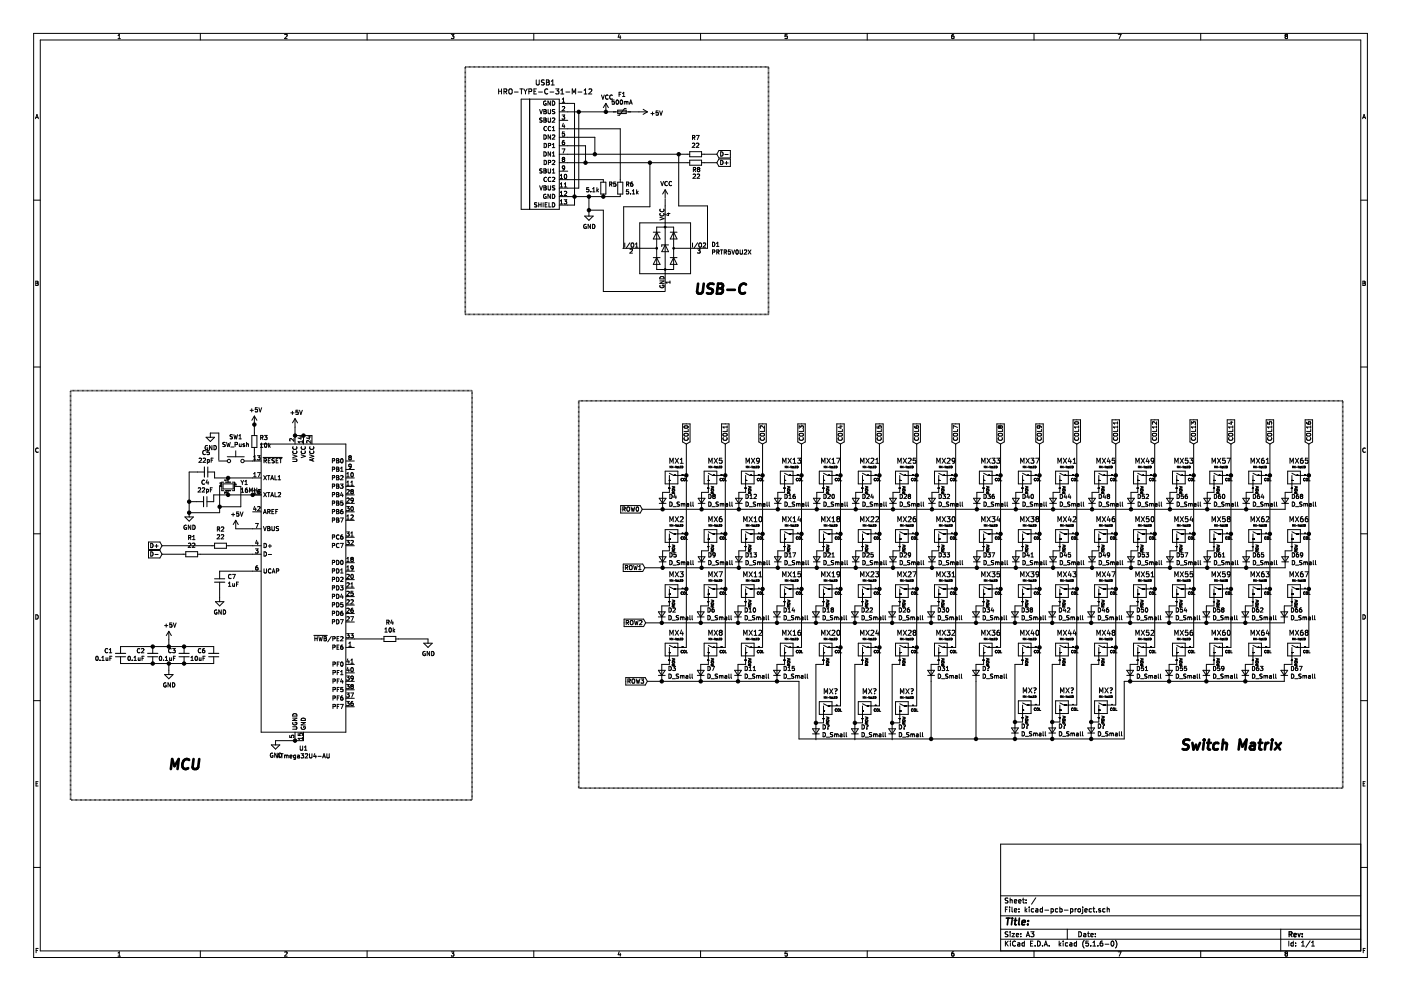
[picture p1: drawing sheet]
<svg xmlns="http://www.w3.org/2000/svg" width="420mm" height="297mm" viewBox="0 0 420 297" stroke-linecap="round" stroke-linejoin="round" font-family="sans-serif">
<path d="M.1 0h420.1v297h-420.1z" fill-rule="evenodd" fill="#fff" stroke="#fff" stroke-width=".3"/>
<g fill="none" stroke="#000" stroke-width=".3">
<path d="M10.1 10h400v277h-400zM12.1 12h396v273h-396zM35.4 11.6h.7M35.4 10.6l.4-.3v1.3M60.1 10v2M85.4 10.4l.5-.1 .2 .3-.8 1h.8M110.1 10v2M135.3 10.3h.8l-.4 .5 .4 .1v.6h-.8M160.1 10v2M185.7 10.2l-.3 1h.8M186 10.7v.9M210.1 10v2"/>
<path d="M236.1 10.3h-.6l-.1 .6 .6-.1 .1 .7h-.7M260.1 10v2M286 10.3l-.5 .3-.1 .7 .2 .3 .5-.1-.1-.7h-.4l-.2 .2M310.1 10v2M335.3 10.3h.9l-.5 1.3M360.1 10v2M385.6 10.8l-.2 .5 .2 .3 .4-.1M385.6 10.8l-.2-.2 .2-.3 .5 .1-.2 .4M385.6 10.8h.3M385.9 10.8l.2 .3v.4M386.1 11.5h-.1M10.7 35.6l.4-1.3 .4 1.3"/>
<path d="M10.8 35.2h.6M149.5 26.6v1.6M149.5 27.4h.9M150.4 26.6v1.6M151.1 27.4h.8v-.6l-.8-.2v1.6M151.5 27.4l.5 .8M152.7 26.8l.2-.2 .6 .2 .1 .9-.3 .5-.6-.3zM154.3 27.6h1.1M155.9 26.6h.9M156.3 29.7h11.4v33h-11.4zM156.4 26.6v1.6M157.1 26.6l.5 .8"/>
<path d="M157.6 27.4v.8M158.1 26.6l-.5 .8M158.6 27.4h.7l.1-.6-.8-.2v1.6M158.8 29.7v33M160.1 27.4h.5M160.8 24v1.2l.3 .3 .6-.3v-1.2M160.9 26.6h-.8v1.6h.8M161.5 27.6h1.2M161.8 32.8l.5 1.3 .4-1.3M161.9 35.5a.51 .51 0 0 0 .6 .6l-.1 .5h-.6M162 35.4l-.1 .1M162 35.4h.6"/>
<path d="M163.1 35.4h.4l.3 .2-.3 .4 .3 .2-.1 .4h-.6zM163.1 32.8h.4l.3 .3-.3 .3 .3 .3-.1 .3-.6 .1zM163.1 33.4h.4M163.1 36h.4M163.2 24l-.8 .1a.66 .66 0 0 0 .8 .8l-.1 .5h-.8M163.7 30.4a.57 .57 0 0 0-.7 .5 .57 .57 0 0 0 .8 .5v-.4h-.3M163.9 24h.5l.3 .2-.3 .5 .3 .1 .1 .4-.3 .3h-.6zM163.9 24.7h.5M163.9 38a.56 .56 0 0 0-.8 .5 .56 .56 0 0 0 .8 .5M164.3 26.8a.68 .68 0 0 0-1 .6 .68 .68 0 0 0 1 .6M164.4 32.8v1.1l.2 .2 .5-.2v-1.1M164.4 35.4v1l.2 .2 .5-.2v-1"/>
<path d="M164.9 27.6h1.2M165.1 30.3v1.2l-.8-1.2v1.2M165.2 38a.56 .56 0 0 0-.8 .5 .56 .56 0 0 0 .8 .5M165.3 25.5h.9M165.3 24.4l.5-.4v1.5M165.6 30.3a.64 .64 0 0 1 .8 .6 .64 .64 0 0 1-.8 .6zM165.6 35.5l.5-.1 .3 .3-.8 .9h.8M165.6 39.2h.8M165.6 38.3l.4-.4v1.3M166.4 32.9h-.7a.51 .51 0 0 0 .6 .7v.4h-.7M166.7 26.6h.9l-.5 .6 .5 .2v.6l-.3 .2-.6-.2M167.7 38.6h18.3v16"/>
<path d="M167.7 33.5h26.4M167.7 31h4.6v30.5h-4.6M167.7 36.1h2.6M168.2 27.1l.4-.5v1.6M168.2 28.2h.9M168.6 34.5h.8l-.5 .5 .4 .1 .1 .4-.3 .2-.5-.1M168.6 32.1l.5-.2 .3 .4-.8 .9h.8M168.6 30.7h.8M168.6 29.7l.4-.3v1.3M168.9 37l-.3 .8h.8M169.2 37.4v.9M169.3 39.5h-.6l-.1 .7 .5-.2 .3 .6-.3 .2-.5-.1"/>
<path d="M169.7 27.6h1.2M171.6 28.2v-1.6l.5 1.1 .5-1.1v1.6M173.3 27.6h1.2M173.6 33.5v22.9h-5.9M175.2 28.2h.8M175.2 27.1l.4-.5v1.6M176.6 26.8l.6-.2 .3 .5-1 1.1h1M180.4 28.5l.4 1.2 .4-1.2M181.7 31l-.8 1.3M181.7 31v2.5M181.7 31l.8 1.3M182.3 28.6a.57 .57 0 0 0-.7 .5 .57 .57 0 0 0 .8 .5"/>
<path d="M182.3 28.6h.1M183.6 28.6a.57 .57 0 0 0-.8 .5 .57 .57 0 0 0 .8 .5M183.6 28.6h.1M184.2 30h-.6v.6l.6-.1v.6h-.6M184.9 30.1l.2-.1a.62 .62 0 0 1 .4 .6 .62 .62 0 0 1-.5 .6l-.3-.4zM185.3 33h2.5v1h-2.5zM185.3 30l.1 .1M185.7 28.3h.4M186.1 30.1l.2-.1a.62 .62 0 0 1 .4 .6 .62 .62 0 0 1-.6 .6l-.1-.4zM186.3 27.7h-.6v1.2M186.7 28.9h.7M186.7 28l.4-.3v1.2"/>
<path d="M187.2 30.5l.4-.1 .2 .2M187.2 30.4v.8M187.8 30.6v.6M187.8 32.5h-.5l-1.5 2h-.5M187.8 30.6l.5-.1v.7M188.8 31.2l.4-1.2 .4 1.2M188.9 30.9h.6M192.9 32.8l1.2 .7M194.1 33.5l-1.2 .8M195.2 34h1M195.7 33.6v.9M197.4 33.2h-.6l-.1 .7 .6-.1 .1 .6h-.7"/>
<path d="M197.8 33.2l.4 1.3 .5-1.3M408.7 35.6l.4-1.3 .4 1.3M408.8 35.2h.6M10.1 60h2M161.8 55.7l.5 1.2 .4-1.2M162.6 50.7h-.7a.51 .51 0 0 0 .6 .7l-.1 .4h-.6M163.1 55.7h.4l.3 .2-.3 .4 .3 .2-.1 .4h-.6zM163.1 40.4a.64 .64 0 0 1 .7 .7 .64 .64 0 0 1-.7 .6zM163.1 45.5a.64 .64 0 0 1 .7 .7 .64 .64 0 0 1-.7 .6zM163.1 50.6h.4l.3 .3-.3 .3 .3 .2-.1 .4-.6 .1zM163.1 51.2h.4M163.1 56.3h.4"/>
<path d="M163.2 48.1a.64 .64 0 0 1 .7 .6 .64 .64 0 0 1-.7 .6zM163.2 43a.64 .64 0 0 1 .7 .6 .64 .64 0 0 1-.7 .6zM163.7 58.3a.57 .57 0 0 0-.7 .6 .57 .57 0 0 0 .8 .5v-.4h-.3M163.9 53.3a.56 .56 0 0 0-.8 .5 .56 .56 0 0 0 .8 .5M164.4 50.6v1l.2 .3 .5-.3v-1M164.4 55.7v1l.2 .2 .5-.2v-1M164.5 48.7h.6v-.5l-.6-.1v1.2M165.1 58.2v1.3l-.8-1.3v1.3M165.1 43.6h-.6M165.1 40.4v1.3l-.7-1.3v1.3M165.1 45.5v1.3l-.7-1.3v1.3M165.1 43.5v-.4l-.6-.1v1.2"/>
<path d="M165.1 43.5v.1M165.2 53.3a.56 .56 0 0 0-.8 .5 .56 .56 0 0 0 .8 .5M165.6 58.2a.64 .64 0 0 1 .8 .7 .64 .64 0 0 1-.8 .6zM165.6 40.6l.5-.2 .3 .4-.8 .9h.8M165.6 48.2l.5-.1 .3 .3-.8 .9h.8M165.6 53.3l.5-.2 .3 .4-.8 .9h.8M165.6 43.3l.4-.3v1.2M165.6 45.9l.4-.4v1.3M165.6 51l.4-.4v1.3M165.6 44.2h.8M165.6 46.8h.8M165.6 51.9h.8"/>
<path d="M166.4 55.8h-.7a.51 .51 0 0 0 .6 .7v.4h-.7M167.7 53.8h13.2v.8M167.7 46.2h39.1M167.7 48.8h39.1M167.7 41.1h10.7v5.1M167.7 43.7h7.9v5.1M167.7 51.3h2.6M168 52.6l.4-.4v1.3M168 55.1l.4-.3v1.3M168 53.5h.7M168 57.7l.4-.4v1.3M168 56.1h.7"/>
<path d="M168 58.6h.7M168.6 44.6h.8l-.5 1.3M168.6 47.5l.3 .2M168.6 47.4l.3-.2 .5 .2M168.6 47.4v.1M168.9 47.7l-.3 .3 .3 .4 .5-.2-.3-.5M168.9 47.7h.2M169.2 59.9h.8l-.5 .5 .4 .1 .1 .4-.3 .2-.5-.1M169.2 42.1h-.2a.79 .79 0 0 0-.1 1.3l.3-.1 .2-.5-.3-.2-.5 .2M169.2 57.5l.5-.2 .3 .4-.8 .9h.8M169.2 56.1h.8M169.2 55.1l.4-.3v1.3"/>
<path d="M169.4 50.3l-.7 .1v-.6l.4-.1 .3 .3-.2 .9-.5 .1M169.4 52.4l.1-.2a.62 .62 0 0 1 .5 .7 .62 .62 0 0 1-.6 .6l-.2-.5zM169.4 47.4v.1M169.4 47.5l-.3 .2M176.6 56.2h-.6l-.1 .6 .5-.1 .2 .6-.2 .2-.5-.1M176.6 58.9v5.9M177.2 57.4v.1M177.7 57.5h.7M177.7 56.6l.4-.4v1.3M179 56.2v1.3M179.1 57l.4 .5M179.5 56.7l-.5 .5"/>
<path d="M180.2 54.6h1.5v3.6h-1.5zM180.9 58.2v.7M182.8 55.2l.7-.1v-.4l-.7-.1v1.2M183.1 55.2l.4 .6M184.7 54.6h-.6l-.1 .6 .5-.2 .2 .6-.2 .2-.5-.1M185.3 54.6h1.5v3.6h-1.5zM186 58.2v.7h-18.3M187.9 55.2l.7-.1v-.4l-.7-.1v1.2M188.2 55.2l.4 .6M188.5 56.9h-.6l-.1 .6 .5-.1 .3 .5-.3 .2-.5-.1M189.1 58v.1M189.7 57.2l.3-.3v1.2"/>
<path d="M189.7 58.1h.7M189.7 54.6h-.2a.79 .79 0 0 0-.2 1.2h.4l.1-.5-.2-.3-.5 .3M190.9 56.9v1.2M191 57.7l.4 .4M191.4 57.3l-.5 .5M194.9 48.8v13.2h-7.9v12.4M198.2 54.4l.4 1.3 .4-1.3M199.5 56.9l-.8 1.3M199.5 56.9v2.5M199.5 59.7v27.4M199.5 56.9l.7 1.3M200.1 54.5a.56 .56 0 0 0-.8 .5 .56 .56 0 0 0 .8 .5"/>
<path d="M201.4 54.5a.56 .56 0 0 0-.8 .5 .56 .56 0 0 0 .8 .5M203.5 46.2v15.5h8.7v12.7h-10.2M206.8 45.5h3.6v1.5h-3.6zM206.8 48h3.6v1.5h-3.6zM207.6 43l.5-.1 .3 .4-.8 .9h.8M207.7 41.3l.6-.2v-.4l-.6-.1v1.3M207.9 52.3l.4-.1 .3 .3-.8 .9h.8M207.9 50.9l.7-.1v-.5l-.7-.1v1.3M208 41.3l.4 .6M208.2 50.9l.5 .6M208.8 40.6h.9l-.6 1.3M208.9 43l.4-.1 .3 .4-.8 .9h.8"/>
<path d="M209.1 52.3l.5-.1 .2 .3-.8 .9h.8M209.4 50.8l-.3-.3 .3-.3 .5 .2-.3 .4M209.4 50.8l-.3 .2 .3 .5 .5-.3-.1-.3M209.4 50.8h.2M209.6 50.8h.1M209.7 50.8l.1 .1M210.4 46.2h4.6M210.4 48.8h4.6M215.6 47.7h3.4v2.2h-3.4l-.6-1.1zM215.6 45.1h3.4v2.2h-3.4l-.6-1.1zM216.1 45.5a.64 .64 0 0 1 .8 .7 .64 .64 0 0 1-.8 .6zM216.1 48.1a.64 .64 0 0 1 .8 .6 .64 .64 0 0 1-.8 .6z"/>
<path d="M217.4 48.8h1M217.4 46.3h1M217.9 48.4v.9M408.1 60h2M161 60.8h-.6l-.1 .4a.5 .5 0 0 1 .5 .2 .5 .5 0 0 1 .1 .6h-.6M161.6 60.8v1.2M161.6 61.4h.7M162.3 60.8v1.2M162.9 60.8v1.2M163.5 61.4h.4M164.1 60.8h-.6v1.2h.6M164.6 60.8v1.2h.6"/>
<path d="M165.6 60.8a.64 .64 0 0 1 .8 .6 .64 .64 0 0 1-.8 .6zM168 60.2l.4-.3v1.2M168 61.1h.7M175.3 64.8h2.6l-1.3 1.2zM175.8 67.3a.57 .57 0 0 0-.8 .6 .57 .57 0 0 0 .8 .5v-.4h-.2M176.6 63h4.3v24.4h18.6M177.1 67.2v1.3l-.7-1.3v1.3M177.7 67.2a.64 .64 0 0 1 .7 .7 .64 .64 0 0 1-.7 .6zM186.8 74.4h10.1M187.4 72.8v1.3M188.9 72.8l-1.1 1.6M188.9 74.7l.5-.1 .3 .4-.8 .9h.8"/>
<path d="M189.3 73l.2-.2 .5 .2-.1 1-.6-.1zM190.6 73.2l.3-.4v1.3M190.6 74.1h.7M191.9 66.8h15.2v15.2h-15.2zM195.9 77.2h2.1M195.9 69.6h2.1M196.9 77.2l1.1 2.1h-2.1zM196.9 68.1h5.1v12.7h-5.1zM196.9 69.6l1.1 2h-2.1zM197.9 65.1l1.3 .4-1.3 .4M198 62.7a.56 .56 0 0 0 .5 .8 .56 .56 0 0 0 .5-.8M198 64a.56 .56 0 0 0 .5 .8 .56 .56 0 0 0 .5-.8"/>
<path d="M199.5 73.4l1 2h-2zM200.1 64h.8M200.5 73.4h-2v.5M200.5 63.8v.8l-.9-.3M201 77.2h2M201 69.6h2M202 77.2l1 2.1h-2zM202 69.6l1 2h-2zM207.7 72.8v1.3M209.2 74.6h.8l-.4 .5 .3 .1 .1 .4-.3 .3-.5-.2M209.2 72.8l-1.1 1.6M209.6 73l.3-.2 .5 .2-.2 1-.6-.1z"/>
<path d="M210.9 73l.5-.2 .2 .4-.8 .9h.8M213.7 75.6l.6-.1v-.5l-.6-.1v1.3M213.7 72.6a.64 .64 0 0 1 .7 .6 .64 .64 0 0 1-.7 .7zM214.9 73.9h.7M214.9 73l.4-.4v1.3M214.9 75.6l.7-.1v-.5l-.7-.1v1.3M215.2 75.6l.5 .6M216 74.9h.8M216.4 74.9v1.3M217.2 75.6l.6-.1v-.5l-.6-.1v1.3M217.5 75.6l.4 .6M219 74.9h-.5l-.1 .6 .5-.1 .2 .5-.2 .3-.5-.2"/>
<path d="M219.5 74.9l.4 1.3 .4-1.3M220.8 75l.2-.1a.63 .63 0 0 1 .4 .7 .63 .63 0 0 1-.5 .5zM222 74.9v1l.2 .3 .5-.3v-1M223.2 75l.5-.1 .2 .4-.7 .9h.7M224.4 74.9l.8 1.3M225.2 74.9l-.8 1.3M10.7 84.9h.5M11.3 84.3h-.6v1.3l.7-.2v-.4l-.2-.1M11.3 84.3v.1M11.3 84.8l-.1 .1M11.3 84.4v.4M11.3 84.8h.1"/>
<path d="M197.9 84.2h1.3l-1.3 .7h1.3M198 83.1a.68 .68 0 0 1 .7-.2 .68 .68 0 0 1 .5 .7h-1.3zM198 85.5a.57 .57 0 0 0 .5 .8 .57 .57 0 0 0 .5-.8h-.4v.2M200.9 84.6h-1.2l.3 .3M200.9 84.2v.7M408.7 84.3l.7 .2-.2 .4 .3 .2-.3 .5h-.5zM408.7 84.9h.5M10.1 110h2M408.1 110h2M11.5 134.4a.58 .58 0 0 0-.8 .5 .58 .58 0 0 0 .8 .6M59.7 137.4l.5-.1 .2 .4-.8 .9h.8M61 137.4h.5"/>
<path d="M61 137.4h-.1M61.5 135.1a.57 .57 0 0 0-.7 .6 .57 .57 0 0 0 .8 .4M61.5 135.1h.1M61.5 137.4h.1M61.6 137.4v.5l-.7 .7h.8M61.8 131.1h2.5l-1.2 1.2zM62.2 137.8l.6 .2-.1 .5h-.5M62.2 137.7v1.3M62.2 133.6a.57 .57 0 0 0-.7 .6 .57 .57 0 0 0 .8 .5v-.4h-.3M62.3 140v3M62.7 135h-.6v.6l.4-.1 .3 .5-.3 .3-.4-.2M63.1 131.1v-1.3h2.5v8.1"/>
<path d="M63.3 137.9h.5M63.6 133.5v1.3l-.8-1.3v1.3M63.9 137.3h-.6v1.3M64.2 133.5a.64 .64 0 0 1 .7 .7 .64 .64 0 0 1-.7 .6zM65.6 138.2h2.6M67.5 132.7h-.6a.51 .51 0 0 0 .6 .7l-.1 .4h-.6M68 132.6l.3 1.3 .2-1 .2 1 .3-1.3M68.2 136.9h5M69.2 134h1M69.7 130.4h-.7a.54 .54 0 0 0 .7 .7l-.1 .4h-.6M70.1 130.3l.3 1.3 .3-1 .2 1 .3-1.3M70.5 133.3l.7-.1v-.5l-.7-.1v1.3"/>
<path d="M70.7 135.1v1.8M71.7 130.6l.3-.3v1.3M71.7 131.6h.7M71.8 133v.8l.5-.1M72.3 133v.9M72.9 133.3l.5 .3-.2 .3-.3-.1M72.9 133.2v.1M73.2 138.2h5.1M73.3 133.1l-.4 .1M73.9 133.2l.5-.1 .1 .8M73.9 132.6v1.3M75 123h1"/>
<path d="M75.5 122.5v1M75.5 130.6h1.5v3.5h-1.5zM76.1 137.8h.7M76.1 136.9l.3-.3v1.2M76.3 124.7v5.9M76.3 134.1v4.1M76.3 124.7l-.8 1.3M76.3 124.7l.7 1.3M77.2 122.2h-.6l-.1 .6h.7v.5h-.7M77.2 136.6h.8l-.4 .5 .3 .1 .1 .4-.2 .2-.6-.1M77.6 122.2l.4 1.3 .5-1.3M78.1 134.1h.7"/>
<path d="M78.1 133.2l.3-.4v1.3M78.2 131.2l.6-.1v-.5l-.6-.1v1.3M78.3 133.1h25.4v86.4h-25.4zM78.5 131.2l.4 .6M78.9 137.1h5.7M79.2 138.1l.7-.1v-.4l-.7-.1v1.2M79.3 130.5h.8l-.4 .5 .3 .1 .1 .5-.3 .2-.5-.1M79.5 132.9l.1-.1a.63 .63 0 0 1 .4 .7 .63 .63 0 0 1-.5 .5l-.2-.4zM79.5 138.1l.4 .6M79.5 132.9h-.1M80.5 138.1h.4M80.6 132.8v1.3"/>
<path d="M80.7 133.6l.4 .5M81.1 137.5h-.6v1.2h.6M81.1 133.3l-.5 .4M81.6 137.6a.51 .51 0 0 0 .6 .7v.4h-.7M81.7 137.5h.6M81.7 137.5l-.1 .1M82.8 138.1h.4M83.4 137.5h-.6v1.2h.6M83.8 137.5h.7M84.2 137.5v1.2M87.2 123.8h1M87.7 123.3v.9"/>
<path d="M87.8 137.6h1l.2 .2-.2 .5h-1M87.8 136.3l1.2 .5-1.2 .4M87.9 135.2a.56 .56 0 0 0 .5 .8 .56 .56 0 0 0 .5-.8M87.9 133.9a.56 .56 0 0 0 .5 .8 .56 .56 0 0 0 .5-.8M88.1 131.4v.8l-.9-.8-.3 .3 .1 .5M88.5 125.5v7.6M88.5 130.6h5.1v2.5M88.5 125.5l-.8 1.2M88.5 125.5l.7 1.2M88.8 123.5l-.1 .1M88.8 123.5h.5M89.3 123.5l.1 .1"/>
<path d="M89.4 123.6l-.1 .6-.6-.1M89.4 123h-.6l-.1 .6M89.8 123l.4 1.2 .5-1.2M89.9 131h.8M90.3 130.8v.8l-.9-.3M90.3 136.3l1.3 .5-1.3 .4M90.4 135.2a.56 .56 0 0 0 .5 .8 .56 .56 0 0 0 .6-.8M90.4 133.9a.56 .56 0 0 0 .5 .8 .56 .56 0 0 0 .6-.8M90.7 132.1v.7M90.7 132.4h-1.3l.4 .4M91 130.6v2.5M92.4 131h.8"/>
<path d="M92.8 130.8v.8l-.9-.3M92.8 136.3l1.3 .5-1.3 .4M93 133.9a.56 .56 0 0 0 .5 .8 .56 .56 0 0 0 .5-.8M93 135.2a.56 .56 0 0 0 .5 .8 .56 .56 0 0 0 .5-.8M93.2 132.1v.7l-.9-.7-.3 .2 .1 .5M93.8 137.5v.7M94.1 137.4l-1.3 .4 1.3 .5M100.3 137.5h-.6v1.2M100.3 137.5v.1M100.3 137.6v.5h-.6M101 137.5l.6 .1-.2 .5 .3 .2-.1 .4h-.6zM101 138.1h.4"/>
<path d="M102.3 137.6l.1-.1a.62 .62 0 0 1 .5 .6 .62 .62 0 0 1-.6 .6l-.2-.4zM103.7 138.2h2.6M104.9 137.1h.2M104.9 137.1l-.3 .3 .3 .4 .4-.2-.2-.5M104.9 137.1l-.3-.2 .3-.3 .4 .2-.2 .3M105.3 139.7l-.6 .2v-.7l.4-.1 .2 .3-.1 .9-.5 .1M200.9 138.9v-1.6l.5 1.1 .5-1.1v1.6M201.5 139.7l.3 .5M201.8 139.7l-.3 .5M202.5 137.3l1 1.6M202.9 139.7v.5l-.3-.5v.5M203.2 139.9v.3"/>
<path d="M203.2 139.9h.1M203.3 139.9h-.1M203.3 139.9h.1M203.4 139.9v.3M203.5 137.3l-1 1.6M203.6 139.7v.5h.3M204 138.9h.9M204 137.8l.4-.5v1.6M204 140h.2M204.3 139.7h-.3v.5h.3M204.5 139.7l.3 .1-.1 .4h-.2zM204.7 127.1h2.2v5.4l-1.1 .6-1.1-.6z"/>
<path d="M205.2 127.7a.68 .68 0 0 1 1.2 .3 .63 .63 0 0 1-.7 .4 .63 .63 0 0 1-.5-.6zM205.2 131.2a.56 .56 0 0 0 .6 .8 .56 .56 0 0 0 .5-.8M205.3 129.9h.9l.1 .6-1 .2-.2-.3zM205.8 133.1v61h-3.8l-1.2-.7M206.4 128.7v.6h-1.3M212.6 138.9v-1.6l.5 1.1 .5-1.1v1.6M213.1 139.7l.4 .5M213.5 139.7l-.4 .5M214.2 137.3l1 1.6M214.6 139.7v.5l-.3-.5v.5M214.8 139.9v.3M214.9 139.9h-.1"/>
<path d="M215 139.9h-.1M215 139.9h.1M215.1 139.9v.3M215.2 137.3l-1 1.6M215.3 139.7v.5h.3M215.7 140h.2M216 139.7h-.3v.5h.3M216.2 139.7l.3 .2-.2 .3zM216.4 127.1h2.2v5.4l-1.1 .6-1.1-.6zM216.5 137.3h-.7l-.1 .8 .7-.1 .1 .7-.2 .2-.6-.2M216.9 131.2a.56 .56 0 0 0 .5 .8 .56 .56 0 0 0 .5-.8M217 129.9h.9l.1 .6-1 .2-.2-.3z"/>
<path d="M217.5 133.1v61h-3.8l-1.3-.7M218.1 128.7v.6h-1.3M218.1 128h-1.3l.4 .3M218.1 127.6v.7M223.7 138.9v-1.6l.5 1.1 .6-1.1v1.6M224.3 139.7l.4 .5M224.7 139.7l-.4 .5M225.3 137.3l1.1 1.6M225.8 139.7v.5l-.3-.5v.5M226 139.9v.3M226 139.9h.1M226.2 139.9h-.2"/>
<path d="M226.2 139.9h.1M226.2 139.9v.3M226.4 137.3l-1.1 1.6M226.5 139.7v.5h.2M226.9 140h.2M227.1 139.7h-.2v.5h.2M227.3 139.7l.3 .1-.1 .4h-.2zM227.6 127.1h2.2v5.4l-1.1 .6-1.1-.6zM227.8 138l-.4 .3-.4-.1-.1-.7 .5-.2 .4 .3-.1 .9-.7 .4M228.1 131.2a.56 .56 0 0 0 .5 .8 .56 .56 0 0 0 .5-.8M228.2 129.9h.9l.1 .6-1 .2-.2-.3zM228.7 133.1v61h-3.8l-1.3-.7"/>
<path d="M229.3 127.6v.8l-1-.8-.3 .3 .1 .4M229.3 128.7v.6h-1.3M234.7 138.9v-1.6l.5 1.1 .5-1.1v1.6M236 139.7l.4 .5M236.3 137.3l1 1.6M236.4 139.7l-.4 .5M237.3 137.3l-1 1.6M237.5 139.7v.5l-.3-.5v.5M237.7 139.9v.3M237.7 139.9h.1M237.8 138.9h.9M237.8 137.8l.5-.5v1.6"/>
<path d="M237.9 139.9h-.2M237.9 139.9h.1M237.9 139.9v.3M238.2 139.7v.5h.2M238.6 140h.1M238.8 139.7h-.2v.5h.2M239 139.7l.3 .1-.1 .4h-.2zM239.2 137.3h.9l-.5 .6 .5 .2v.6l-.2 .2-.7-.2M239.3 127.1h2.2v5.4l-1.1 .6-1.1-.6zM239.7 128.4v-.8l.4 .4 .2-.3h.6l-.1 .7M239.8 131.2a.56 .56 0 0 0 .5 .8 .56 .56 0 0 0 .5-.8M239.8 129.9h1l.1 .6-1.1 .2-.1-.3z"/>
<path d="M240.4 133.1v61h-3.8l-1.3-.7M240.9 128.7v.6h-1.2M246.4 138.9v-1.6l.5 1.1 .5-1.1v1.6M247.7 139.7l.3 .5M248 137.3l1 1.6M248 139.7l-.3 .5M249 137.3l-1 1.6M249.1 139.7v.5l-.2-.5v.5M249.4 139.9v.3M249.5 139.9h.1M249.5 139.9h-.1M249.5 138.9h.9"/>
<path d="M249.5 137.8l.5-.5v1.6M249.6 139.9v.3M249.6 139.9v.1M249.8 139.7v.5h.3M250.3 140h.1M250.5 139.7h-.2v.5h.2M250.7 139.7l.3 .2-.2 .3zM250.9 137.3h1l-.7 1.6M250.9 139.8h.1M250.9 127.1h2.3v5.4l-1.1 .6-1.2-.6zM251.5 131.2a.56 .56 0 0 0 .5 .8 .56 .56 0 0 0 .5-.8M251.5 129.9h.9l.2 .6-1.1 .2-.2-.3z"/>
<path d="M251.8 127.7h.8M252.1 133.1v78.5h-3.9l-1.2-.6M252.2 127.6v.7l-.9-.3M252.6 128.7v.6h-1.3M258.1 138.9v-1.6l.5 1.1 .5-1.1v1.6M259.4 139.7l.3 .5M259.7 137.3l1 1.6M259.7 139.7l-.3 .5M260.7 137.3l-1 1.6M260.8 139.7v.5l-.3-.5v.5M261.1 139.9v.3M261.2 139.9h.1"/>
<path d="M261.2 139.9h-.1M261.2 137.5l.6-.2 .3 .5-1 1.1h1M261.3 139.9v.3M261.3 139.9v.1M261.5 139.7v.5h.3M261.9 140h.2M262.2 139.7h-.3v.5h.3M262.4 139.7l.3 .2-.2 .3zM262.6 139.8h.1M262.6 127.1h2.3v5.4l-1.2 .6-1.1-.6zM262.7 137.8l.4-.5v1.6M262.7 138.9h.8"/>
<path d="M263 127.7v.6h.6v-.6h.6v.6M263.2 131.2a.56 .56 0 0 0 .5 .8 .56 .56 0 0 0 .5-.8M263.2 129.9h.9l.2 .6-1.1 .2-.2-.3zM263.7 133.1v78.5h-3.8l-1.2-.6M264.3 128.7v.6h-1.3M269.3 138.9v-1.6l.5 1.1 .5-1.1v1.6M270.6 139.7l.3 .5M270.9 137.3l1 1.6M270.9 139.7l-.3 .5M271.9 137.3l-1 1.6M272 139.7v.5l-.3-.5v.5M272.3 139.9v.3"/>
<path d="M272.3 139.9h.2M272.3 139.9h.1M272.4 137.5l.6-.2 .2 .5-.9 1.1h.9M272.5 139.9v.3M272.5 139.9v.1M272.7 139.7v.5h.3M273.1 140h.2M273.4 139.7h-.3v.5h.3M273.6 139.7l.3 .1-.2 .4zM273.8 139.8h.1M273.8 127.1h2.2v5.4l-1.1 .6-1.1-.6zM274.2 127.7l.1 .4 .5 .2h.6v-.6h-.6l-.1 .4 .2 .2"/>
<path d="M274.3 131.2a.56 .56 0 0 0 .5 .8 .56 .56 0 0 0 .6-.8M274.4 129.9h.9l.1 .6-1 .2-.2-.3zM274.6 137.3h-.7l-.1 .8 .7-.1 .1 .7-.2 .2-.6-.2M274.9 133.1v78.5h-3.8l-1.3-.6M275.5 128.7v.6h-1.3M280.9 138.9v-1.6l.5 1.1 .6-1.1v1.6M282.2 139.7l.4 .5M282.5 137.3l1.1 1.6M282.6 139.7l-.4 .5M283.6 137.3l-1.1 1.6M283.7 139.7v.5l-.3-.5v.5M283.9 139.9v.3"/>
<path d="M284 139.9h.1M284 139.9h-.1M284.1 137.5l.5-.2 .3 .5-.9 1.1h.9M284.1 139.9v.3M284.1 139.9l.1 .1M284.4 139.7v.5h.2M284.8 140h.2M285.1 139.7h-.3v.5h.3M285.3 139.7l.3 .2-.2 .3zM285.5 127.1h2.2v5.4l-1.1 .6-1.1-.6zM286 131.2a.56 .56 0 0 0 .5 .8 .56 .56 0 0 0 .5-.8M286.1 129.9h.9l.1 .6-1 .2-.2-.3z"/>
<path d="M286.4 138l-.3 .3-.4-.1-.1-.7 .5-.2 .3 .3-.2 1.1-.5 .2M286.6 133.1v61h-3.8l-1.3-.7M287.2 128.7v.6h-1.3M287.2 128.1l-1.3-.5v.8M294.4 138.9v-1.6l.5 1.1 .5-1.1v1.6M295.7 139.7l.4 .5M296 137.3l1 1.6M296.1 139.7l-.4 .5M297 137.3l-1 1.6M297.1 139.7v.5l-.2-.5v.5M297.4 139.9v.3M297.4 139.9h.1"/>
<path d="M297.5 137.3h.9l-.5 .6 .4 .2v.6l-.2 .2-.6-.2M297.6 139.9h-.2M297.6 139.9h.1M297.6 139.9v.3M297.9 139.7v.5h.2M298.3 140h.1M298.5 139.7h-.2v.5h.2M298.7 139.7l.3 .1-.2 .4zM298.9 137.3h.9l-.5 .6 .5 .2v.6l-.2 .2-.7-.2M298.9 127.1h2.3v5.4l-1.1 .6-1.2-.6zM299.5 131.2a.56 .56 0 0 0 .5 .8 .56 .56 0 0 0 .5-.8M299.5 129.9h.9l.2 .6-1.1 .2-.1-.3z"/>
<path d="M299.9 127.9l-.2-.3-.3 .3 .1 .4 .4-.2M299.9 127.9v.2M299.9 127.9l.2-.3 .5 .3-.2 .4-.5-.2M300.1 133.1v61h-3.8l-1.3-.7M300.6 128.7v.6h-1.2M306.1 138.9v-1.6l.5 1.1 .5-1.1v1.6M307.4 139.7l.3 .5M307.7 137.3l1 1.6M307.7 139.7l-.3 .5M308.7 137.3l-1 1.6M308.8 139.7v.5l-.2-.5v.5M309.1 139.9v.3"/>
<path d="M309.1 139.9h.1M309.1 137.3h1l-.5 .6 .4 .2v.6l-.2 .2-.7-.2M309.2 139.9h-.1M309.3 139.9h.1M309.3 139.9v.3M309.5 139.7v.5h.3M309.9 140h.2M310.2 139.7h-.3v.5h.3M310.4 139.7l.3 .2-.2 .3zM310.6 137.3h1l-.7 1.6M310.6 127.1h2.3v5.4l-1.1 .6-1.2-.6zM311.2 131.2a.56 .56 0 0 0 .5 .8 .56 .56 0 0 0 .5-.8"/>
<path d="M311.2 129.9h.9l.2 .6-1.1 .2-.2-.3zM311.6 127.6l.2 .3v.3l-.6 .1-.2-.4 .3-.3 .7 .1 .3 .5M311.8 133.1v78.2h-3.9l-1.2-.6M312.3 128.7v.6h-1.3M317.3 138.9v-1.6l.5 1.1 .5-1.1v1.6M318.6 139.7l.3 .5M318.9 137.3l1 1.6M318.9 139.7l-.3 .5M319.9 137.3l-1 1.6M320 139.7v.5l-.3-.5v.5M320.3 139.9v.3M320.3 139.9h.1"/>
<path d="M320.4 139.9h-.1M320.5 139.9h.1M320.5 139.9v.3M320.7 139.7v.5h.3M320.7 137.3l-.3 1.1h.9M321.1 137.8v1.1M321.1 140h.2M321.4 139.7h-.3v.5h.3M321.6 139.7l.3 .1-.2 .4zM321.8 125.8h2.2v6.7l-1.1 .6-1.1-.6zM321.8 137.8l.5-.5v1.6M321.8 138.9h.9"/>
<path d="M322.3 126.6a.74 .74 0 0 1 1.2 .3 .63 .63 0 0 1-.7 .3 .63 .63 0 0 1-.5-.6zM322.3 131.2a.56 .56 0 0 0 .6 .8 .56 .56 0 0 0 .5-.8M322.4 129.9h.9l.1 .6-1 .2-.2-.3zM322.9 133.1v78.2h-3.8l-1.3-.6M323.5 127.6v.7M323.5 128.7v.6h-1.3M323.5 128h-1.3l.4 .3M328.9 138.9v-1.6l.6 1.1 .5-1.1v1.6M330.2 139.7l.4 .5M330.5 137.3l1.1 1.6M330.6 139.7l-.4 .5M331.6 137.3l-1.1 1.6"/>
<path d="M331.7 139.7v.5l-.3-.5v.5M332 139.9v.3M332 139.9h.1M332.1 139.9v.3M332.1 139.9l.1 .1M332.4 139.7v.5h.3M332.4 137.3l-.3 1.1h.9M332.8 137.8v1.1M332.8 140h.2M333.1 139.7h-.3v.5h.3M333.3 139.7l.3 .2-.2 .3zM333.5 139.8h.1"/>
<path d="M333.5 125.8h2.2v6.7l-1.1 .6-1.1-.6zM334 131.2a.56 .56 0 0 0 .5 .8 .56 .56 0 0 0 .5-.8M334.1 129.9h.9l.1 .6-1 .2-.2-.3zM334.3 137.3h-.7l-.1 .8 .7-.1 .1 .7-.2 .2-.6-.2M334.6 133.1v78.2h-3.8l-1.3-.6M335.2 126.8h-1.3l.4 .4M335.2 128.7v.6h-1.3M335.2 128h-1.3l.4 .3M335.2 126.4v.8M335.2 127.6v.7M340.6 138.9v-1.6l.5 1.1 .5-1.1v1.6M341.9 139.7l.4 .5"/>
<path d="M342.2 137.3l1 1.6M342.3 139.7l-.4 .5M343.2 137.3l-1 1.6M343.4 139.7v.5l-.3-.5v.5M343.7 139.9v.3M343.7 139.9h.1M343.8 139.9v.3M343.8 139.9l.1 .1M344.1 139.7v.5h.2M344.1 137.3l-.3 1.1h.9M344.5 137.8v1.1M344.5 140h.2"/>
<path d="M344.7 139.7h-.2v.5h.2M345 139.7l.2 .1-.1 .4zM345.2 139.8h.1M345.2 125.8h2.2v6.7l-1.1 .6-1.1-.6zM345.7 131.2a.56 .56 0 0 0 .5 .8 .56 .56 0 0 0 .5-.8M345.8 129.9h.9l.1 .6-1 .2-.2-.3zM346.1 138l-.3 .3-.4-.1-.1-.7 .5-.2 .3 .3-.2 1.1-.5 .2M346.3 133.1v61h-3.8l-1.3-.7M346.9 126.4v.8l-1-.8-.3 .2 .1 .6M346.9 128.7v.6h-1.3M346.9 128h-1.3l.3 .3M346.9 127.6v.7"/>
<path d="M352.3 138.9v-1.6l.5 1.1 .5-1.1v1.6M353.6 139.7l.4 .5M353.9 137.3l1 1.6M354 139.7l-.4 .5M354.9 137.3l-1 1.6M355.1 139.7v.5l-.3-.5v.5M355.3 139.9v.3M355.3 139.9h.2M355.3 139.9h.1M355.5 139.9v.3M355.5 139.9v.1M355.8 139.7v.5h.2"/>
<path d="M356.2 140h.2M356.2 137.3h-.7l-.1 .8 .8-.1v.7l-.2 .2-.6-.2M356.4 139.7h-.2v.5h.2M356.6 139.7l.3 .2-.1 .3zM356.8 137.3h1l-.6 .6 .5 .2v.6l-.2 .2-.7-.2M356.9 125.8h2.2v6.7l-1.1 .6-1.1-.6zM357.3 127.2v-.8l.5 .5 .1-.4h.5v.7M357.4 131.2a.56 .56 0 0 0 .5 .8 .56 .56 0 0 0 .5-.8M357.4 129.9h1l.1 .6-1.1 .2-.1-.3zM358 133.1v61h-3.8l-1.3-.7M358.5 128.7v.6h-1.2M358.5 128h-1.2l.3 .3"/>
<path d="M358.5 127.6v.7M363.5 138.9v-1.6l.5 1.1 .5-1.1v1.6M364.8 139.7l.3 .5M365.1 137.3l1 1.6M365.1 139.7l-.3 .5M366.1 137.3l-1 1.6M366.2 139.7v.5l-.2-.5v.5M366.5 139.9v.3M366.6 139.9h.1M366.6 139.9h-.1M366.7 139.9v.3M366.7 139.9v.1"/>
<path d="M366.9 139.7v.5h.3M367.4 140h.1M367.4 137.3h-.7l-.1 .8 .7-.1 .1 .7-.2 .2-.6-.2M367.6 139.7h-.2v.5h.2M367.8 139.7l.3 .1-.2 .4zM368 137.3h1l-.7 1.6M368 139.8h.1M368 125.8h2.3v6.7l-1.1 .6-1.2-.6zM368.6 131.2a.56 .56 0 0 0 .5 .8 .56 .56 0 0 0 .5-.8M368.6 129.9h.9l.2 .6-1.1 .2-.2-.3zM368.9 126.5h.8M369.2 133.1v61h-3.9l-1.2-.7"/>
<path d="M369.3 126.4v.8l-.9-.3M369.7 128.7v.6h-1.3M369.7 128h-1.3l.4 .3M369.7 127.6v.7M375.2 138.9v-1.6l.5 1.1 .5-1.1v1.6M376.5 139.7l.3 .5M376.8 137.3l1 1.6M376.8 139.7l-.3 .5M377.8 137.3l-1 1.6M377.9 139.7v.5l-.3-.5v.5M378.2 139.9v.3M378.2 139.9h.2"/>
<path d="M378.2 139.9h.1M378.4 139.9v.3M378.4 139.9v.1M378.6 139.7v.5h.3M379 137.3l-.5 .2-.2 1.1 .3 .3 .5-.2-.1-.7-.4-.1-.3 .3M379 140h.2M379.3 139.7h-.3v.5h.3M379.5 139.7l.3 .2-.2 .3zM379.7 125.8h2.3v6.7l-1.2 .6-1.1-.6zM379.7 138.9h.9M379.7 137.8l.5-.5v1.6M380.1 126.5v.6l.6 .1v-.7h.6v.7"/>
<path d="M380.3 131.2a.56 .56 0 0 0 .5 .8 .56 .56 0 0 0 .5-.8M380.3 129.9h.9l.1 .6-1 .2-.2-.3zM380.8 133.1v61h-3.8l-1.2-.7M381.4 128.7v.6h-1.3M381.4 128h-1.3l.4 .3M381.4 127.6v.7M386.9 138.9v-1.6l.5 1.1 .5-1.1v1.6M388.2 139.7l.3 .5M388.5 137.3l1 1.6M388.5 139.7l-.3 .5M389.5 137.3l-1 1.6M389.6 139.7v.5l-.3-.5v.5"/>
<path d="M389.9 139.9v.3M389.9 139.9h.2M389.9 139.9h.1M390.1 139.9v.3M390.1 139.9v.1M390.3 139.7v.5h.3M390.7 137.3l-.5 .2-.2 1.1 .3 .3 .5-.2-.1-.7-.4-.1-.3 .3M390.7 140h.2M391 139.7h-.3v.5h.3M391.2 139.7l.3 .1-.2 .4zM391.4 125.8h2.2v6.7l-1.1 .6-1.1-.6zM391.8 126.5v.3a.79 .79 0 0 0 1.3 .1l-.1-.4h-.6l-.1 .4 .3 .3"/>
<path d="M391.9 131.2a.56 .56 0 0 0 .5 .8 .56 .56 0 0 0 .6-.8M392 129.9h.9l.1 .6-1 .2-.2-.3zM392.2 137.3h-.7l-.1 .8 .7-.1 .1 .7-.2 .2-.6-.2M392.5 133.1v61h-3.8l-1.3-.7M393.1 127.6v.7M393.1 128.7v.6h-1.3M393.1 128h-1.3l.4 .3M409.5 134.4a.59 .59 0 0 0-.8 .5 .59 .59 0 0 0 .7 .6M409.5 135.5h-.1M10.1 160h2M55.5 154.9h2.5l-1.3 1.3zM55.9 157.5a.57 .57 0 0 0-.8 .6 .57 .57 0 0 0 .8 .5v-.5h-.2"/>
<path d="M56.7 150.4h4.3M57.2 157.4v1.3l-.7-1.3v1.3M57.8 157.4a.64 .64 0 0 1 .7 .6 .64 .64 0 0 1-.7 .7zM59.4 146.3l.5-.1 .3 .4-.8 .9h.8M60.7 146.3l.4-.1 .3 .4-.8 .9h.8M61.3 141.5h-4.6v13.4M61.3 144a.56 .56 0 0 0-.8 .5 .56 .56 0 0 0 .8 .5M61.9 146.7l.6 .2-.1 .5h-.5M61.9 146.6v1.3M62.1 148.8v3.1M62.1 143.8l-.3 .9h.8M62.3 141.5h2v1.8h14"/>
<path d="M62.4 144.3v.9M63.1 146.8h.4M63.7 146.2h-.6v1.3M65.2 158.6l.6-.1v-.4l-.6-.2v1.3M65.5 158.6l.4 .6M65.9 144.8h.3l.2 .2-.5 .5h.5M66.5 145.8h-.6v7.9h-9.2M66.9 145h3v1.6h-3zM67 158l-.6 .1M67 158v.1M67 158.1v.4l-.7 .7h.8M67.1 144.5h-.6v2.6h.6"/>
<path d="M68.1 147.9v-.4h-.4v.2l-.3-.2v.5M68.1 147.9v.1M68.1 143.7v.4M68.1 143.9h-.7l.2 .2M68.4 143.3v1.2M68.4 147.1v1.2M69.4 154.2h1M69.7 144.5h.6v2.6h-.6M69.9 153.8v.9M70.3 145.8h1.9v6.1h-6.3M70.6 144.7l-.2 .6h.5M70.7 156v2.5h7.6"/>
<path d="M70.7 156l-.8 1.2M70.7 156l.8 1.2M70.7 145v.5M71.6 153.4h-.6v.7l.6-.1v.6h-.6M72 153.4l.5 1.3 .4-1.3M72.2 144l.5 .6M72.3 147.6h.8M72.3 146.6l.4-.3v1.3M72.7 144.6v.6M73.1 144l-.4 .6M73.5 145.2h.7M73.5 144.3l.3-.3v1.2"/>
<path d="M74.2 146.3l-.5 .1-.1 .4v.6l.6 .1v-.7h-.4l-.2 .2M74.8 147.6v-1.3l.5 .9 .4-.9v1.3M75.8 153.4h2.5M76.1 142.9h.7M76.1 142l.3-.3v1.2M76.1 147.1l.3-.4v1.3M76.1 148h.7M76.3 146.3v1.3M76.3 146.9h.7M76.4 151.8l-.3 .9h.7M76.6 156.9h.9l-.6 1.3M76.7 152.3v.8"/>
<path d="M77 146.3v1.3M77.2 141.7h.9l-.6 1.2M77.3 151.9l.5-.1 .2 .4-.8 .9h.8M77.3 147.3h.6v.7l-.6-.1zM77.3 147.3v.2M77.5 146.7h.7l-.7 .9h.7M77.6 146.7l-.3 .6M78.3 148.3h-14.2v2.1h-2M79 154l.4-1.3 .5 1.3M79 157.8l.4 1.3 .5-1.3M79.1 147.6l.8 1.3M79.1 142.5l.8 1.3"/>
<path d="M79.1 153.6h.6M79.9 147.6l-.8 1.3M79.9 142.5l-.8 1.3M80.2 142.5h.7M80.2 147.6h.7M80.3 157.8l.6 .1-.2 .5 .3 .2-.1 .4-.6 .1zM80.3 153.4l.6-.1v-.5l-.6-.1v1.3M80.3 158.4h.4M80.6 142.5v1.3M80.6 147.6v1.3M80.6 153.4l.4 .6M81.2 148.9l.4-1.3 .4 1.3"/>
<path d="M81.2 143.8l.4-1.3 .4 1.3M81.3 148.5h.6M81.3 143.5h.6M81.5 157.8v1l.3 .3 .5-.3v-1M81.5 153.3h.5M82.2 152.7h-.7v1.3h.7M82.5 142.5v1.3h.6M82.5 147.6v1.3h.6M82.7 153.3h.4M82.9 157.9a.51 .51 0 0 0 .6 .7l-.1 .4h-.6M82.9 157.9h.7M82.9 157.9h.1"/>
<path d="M83.3 152.7h-.6v1.3M83.4 143.8h.8M83.4 147.8l.5-.2 .3 .4-.8 .9h.8M83.4 142.9l.4-.4v1.3M99.7 140.7l.6-.1v-.5l-.6-.1v1.3M99.7 150.8h.6v-.5l-.6-.1v1.2M99.7 153.4l.6-.1v-.5l-.6-.1v1.3M100.3 155.3l-.6-.1v1.3M100.3 143.2h-.6M100.3 145.7h-.6M100.3 155.3v.1M100.3 148.2l-.6 .1"/>
<path d="M100.3 145.6v-.4l-.6-.1v1.3M100.3 143.1v-.5l-.6-.1v1.3M100.3 148.2v-.5l-.6-.1v1.3M100.3 155.4v.5h-.6M100.3 143.1v.1M100.3 145.6v.1M100.3 148.2h.1M101 142.5l.6 .2-.2 .5 .3 .2-.1 .4h-.6zM101 140l.6 .1-.2 .5 .3 .2-.1 .4-.6 .1zM101 145.1l.6 .1-.2 .5 .3 .2-.1 .4-.6 .1zM101 147.6l.6 .2-.2 .4 .3 .3-.1 .3-.6 .1zM101 150.2l.6 .1-.2 .5 .3 .2-.1 .4h-.6z"/>
<path d="M101 152.7l.6 .1-.2 .5 .3 .2-.1 .4-.6 .1zM101 155.2l.6 .2-.2 .5 .3 .2-.1 .4h-.6zM101 143.2h.4M101 145.7h.4M101 155.9h.4M101 148.2h.4M101 150.8h.4M101 153.3h.4M101 140.6h.4M102.1 145.1h.8l-.5 .5 .4 .1v.5h-.7M102.1 155.2h.8l-.5 1.3M102.1 142.7l.5-.2 .3 .4-.8 .9h.8"/>
<path d="M102.1 140.4l.4-.4v1.3M102.1 141.3h.8M102.4 147.6l-.3 .9h.8M102.8 152.7h-.3a.79 .79 0 0 0-.1 1.3l.4-.1v-.6l-.4-.1-.3 .2M102.8 148.1v.8M102.8 150.2h-.6l-.1 .6h.7v.5h-.7M103.7 143.3h2.6M103.7 145.8h2.6M103.7 156h2.6M103.7 148.3h2.6M103.7 150.9h2.6M103.7 153.4h2.6"/>
<path d="M103.7 140.7h2.6M103.9 151.8h.8l-.4 .5 .4 .1v.6h-.8M103.9 159.4h.8l-.4 .5 .4 .1v.6h-.8M104 142.9h.7M104 142l.4-.3v1.2M104 144.6l.4-.4v1.3M104 154.7l.4-.3v1.2M104 146.9l.5-.2 .2 .4-.8 .9h.8M104 145.5h.7M104 155.6h.7M104 149.4l.5-.1 .2 .3-.8 1h.8M105.2 147l.3-.3 .5 .3"/>
<path d="M105.2 154.5l.5-.1 .3 .3-.8 .9h.8M105.2 147h.1M105.2 147l.3 .3M105.2 145.5h.8M105.2 144.6l.4-.4v1.3M105.2 159.8l.4-.4v1.3M105.3 141.8l.2-.1a.62 .62 0 0 1 .5 .6 .62 .62 0 0 1-.6 .6l-.2-.5zM105.3 151.9l.2-.1a.62 .62 0 0 1 .5 .7 .62 .62 0 0 1-.6 .5l-.2-.4zM105.5 147.3l-.3 .2 .3 .5 .5-.2-.3-.5M105.5 147.3h.2M106 147h.1M106 149.8l-.7 .2v-.6l.4-.1 .3 .2-.1 .7-.6 .4"/>
<path d="M106 147l-.3 .3M186.1 151.5h5.9l.6 1.2-.6 1.1h-5.9zM186.8 152.6h.6v-.5l-.6-.2v1.3M187.1 152.6l.4 .6M188.1 152.1l.2-.2 .5 .2-.1 1.1-.6-.2zM189.3 151.9l.3 1.3 .2-.9 .3 .9 .3-1.3M190.9 152.1l.2-.2a.62 .62 0 0 1 .4 .7 .62 .62 0 0 1-.5 .6l-.2-.5zM197.7 150.9h2M197.7 149.4h2l-1 1.5zM199.5 141.2h3.8v3.8h-3.8zM199.5 158.8h3.8v3.8h-3.8zM200.6 146.3h.1"/>
<path d="M200.8 144h.1M200.8 159.4l1.2 .6h3.8M200.8 141.9l1.2 .6h3.8M200.8 142.5v5.1h-2.1v5.1M200.9 150.5a.64 .64 0 0 1 .7 .6 .64 .64 0 0 1-.7 .6zM200.9 148.2a.64 .64 0 0 1 .7 .6 .64 .64 0 0 1-.7 .6zM200.9 156.4v-1.5l.5 1.1 .5-1.1v1.5M200.9 140.2v-.5l.2 .4 .2-.4v.5M200.9 157.8v-.5l.2 .3 .2-.3v.5M201.5 157.3l.3 .5M201.6 145.8l.8 .2-.6 .1 .6 .2-.8 .1M201.8 157.3l-.3 .5"/>
<path d="M201.8 151.9h1M201.9 147.5v.1M201.9 147.5l-.3 .1v.3h.8M201.9 147.6l.1 .3M202 157.6h.4M202 140h.4M202.3 142.5h.1M202.4 147.5l-.4 .2M202.4 148.1l-.3 .9h.8M202.5 154.9l1 1.5M202.7 148.6v.8M202.9 157.3v.5l-.3-.5v.5"/>
<path d="M203.2 140.2h.1M203.2 157.5v.2M203.2 157.7h.1M203.2 157.4h.2M203.2 157.7l.1 .1M203.2 157.4v.1M203.4 140.2h.1M203.4 157.4v.1M203.4 157.7h.1M203.4 157.5v.2M203.5 154.9l-1 1.5M203.6 157.3v.5h.3"/>
<path d="M203.8 150.6h-.7a.51 .51 0 0 0 .6 .7l-.1 .4h-.6M204 155l.6-.1 .3 .4-1 1.1h1M204 157.5h.2M204.3 157.3h-.3v.5h.3M204.3 151l.4-.1 .2 .2M204.3 150.9v.8M204.5 157.3l.3 .1-.1 .3-.2 .1zM204.6 142.3h.1M204.6 159.8h.1M204.7 143.4l-.4 .1-.1 .3 .2 .3 .3-.1M204.7 143.4h.1M204.8 140.1l-.1 .1"/>
<path d="M204.8 157.6l-.1 .1M204.9 151.1l.4-.1 .1 .7M204.9 151.1v.6M205.8 144.1h.4M206 151h.5v.7M206.5 151.2l-.6 .2 .1 .3h.5M207.2 150.5v1.1l.1 .1M207.8 150.5v1.1l.2 .1M209.4 150.9h2M209.4 149.4h2l-1 1.5zM211.2 141.2h3.8v3.8h-3.8zM211.2 158.8h3.8v3.8h-3.8z"/>
<path d="M212.3 146.3h.1M212.4 144h.1M212.4 159.4l1.3 .6h3.8M212.4 141.9l1.3 .6h3.8M212.4 142.5v5.1h-2v5.1M212.5 150.5a.64 .64 0 0 1 .8 .6 .64 .64 0 0 1-.8 .6zM212.6 148.2a.64 .64 0 0 1 .7 .6 .64 .64 0 0 1-.7 .6zM212.6 156.4v-1.5l.5 1.1 .5-1.1v1.5M212.6 140.2v-.5l.2 .4 .2-.4v.5M212.6 157.8v-.5l.2 .3 .2-.3v.5M213.1 157.3l.4 .5M213.3 145.8l.7 .2-.5 .1 .5 .2-.7 .1"/>
<path d="M213.5 157.3l-.4 .5M213.5 151.9h1M213.6 147.5l-.3 .1v.3h.7M213.6 147.5v.1M213.6 147.6l.1 .3M213.7 157.6h.4M213.7 140h.4M213.8 148.4l.2-.2 .5 .2M213.8 148.5l.2 .2M213.8 148.4v.1M214 142.5h.1M214 148.7l-.2 .2 .2 .5 .5-.2-.3-.5"/>
<path d="M214 148.7h.2M214 147.5l-.3 .2M214.2 154.9l1 1.5M214.5 148.4v.1M214.5 148.5l-.3 .2M214.6 157.3v.5l-.3-.5v.5M214.8 140.2h.1M214.8 157.5v.2M214.8 157.7h.1M214.9 157.4h.2M214.9 157.7l.1 .1M214.9 140.2h.1"/>
<path d="M214.9 157.4l-.1 .1M215.1 140.2h.1M215.1 157.4v.1M215.1 157.7h.1M215.1 157.5v.2M215.2 154.9l-1 1.5M215.3 157.3v.5h.3M215.5 150.6h-.7a.51 .51 0 0 0 .6 .7l-.1 .4h-.6M215.7 157.5h.2M216 157.3h-.3v.5h.3M216 151l.3-.1 .2 .2M216 150.9v.8"/>
<path d="M216.2 157.3l.2 .1v.3l-.2 .1zM216.2 142.3h.1M216.2 159.8h.1M216.4 143.4l-.4 .1-.1 .3 .2 .3 .3-.1M216.4 143.4h.1M216.4 154.9l-.6 .3-.1 .9 .3 .3 .5-.2-.1-.7h-.4l-.3 .2M216.4 140.1v.1M216.4 157.6v.1M216.5 151.1l.5-.1 .1 .7M216.5 151.1v.6M217.5 144.1h.4M217.7 151h.5v.7"/>
<path d="M218.2 151.2l-.6 .2 .1 .3h.5M218.8 150.5v1.1l.2 .1M219.5 150.5v1.1l.2 .1M220.6 150.9h2M220.6 149.4h2l-1 1.5zM222.3 141.2h3.9v3.8h-3.9zM222.3 158.8h3.9v3.8h-3.9zM223 156.4v-1.5l.5 1.1 .5-1.1v1.5M223.4 146.3h.1M223.6 144h.1M223.6 159.4l1.3 .6h3.8M223.6 141.9l1.3 .6h3.8"/>
<path d="M223.6 142.5v5.1h-2v5.1M223.7 148.2a.64 .64 0 0 1 .7 .6 .64 .64 0 0 1-.7 .6zM223.7 150.5a.64 .64 0 0 1 .8 .6 .64 .64 0 0 1-.8 .6zM223.8 157.8v-.5l.2 .3 .1-.3v.5M223.8 140.2v-.5l.2 .4 .1-.4v.5M224.3 157.3l.4 .5M224.4 145.8l.8 .2-.5 .1 .5 .2-.8 .1M224.6 154.9l1 1.5M224.7 157.3l-.4 .5M224.7 151.9h1M224.8 147.5l-.3 .1-.1 .3h.8M224.8 147.5v.1"/>
<path d="M224.8 147.6l.1 .3M224.9 157.6h.3M224.9 140h.3M224.9 149.4h.7M224.9 148.5l.4-.3v1.2M225.1 142.5h.1M225.2 147.5l-.3 .2M225.6 154.9l-1 1.5M225.8 157.3v.5l-.3-.5v.5M226 140.2h.1M226 157.5v.2M226 157.7h.1"/>
<path d="M226 157.4h.2M226 157.7l.2 .1M226 140.2h.2M226 157.4v.1M226.1 148.3l.5-.1 .3 .3-.8 .9h.8M226.2 156.4h.8M226.2 155.3l.4-.4v1.5M226.2 157.5v.2M226.2 140.2h.1M226.2 157.4v.1M226.2 157.7h.1M226.5 157.3v.5h.2"/>
<path d="M226.6 150.6h-.6a.51 .51 0 0 0 .6 .7l-.1 .4h-.6M226.9 157.5h.2M227.1 157.3h-.2v.5h.2M227.2 151l.3-.1 .2 .2M227.2 150.9v.8M227.3 157.3l.3 .1-.1 .3-.2 .1zM227.4 142.3h.1M227.4 159.8h.1M227.5 143.4l-.3 .1-.1 .3 .1 .3 .4-.1M227.5 143.4h.1M227.6 140.1v.1M227.6 157.6v.1"/>
<path d="M227.7 151.1l.5-.1 .1 .7M227.7 151.1v.6M227.8 154.9h.2a.81 .81 0 0 1 .5 .7 .81 .81 0 0 1-.5 .8l-.4-.6zM227.8 154.9v.1M228.7 144.1h.4M228.9 151h.5v.7M229.4 151.2l-.6 .2 .1 .3h.5M230 150.5v1.1l.2 .1M230.7 150.5v1.1l.2 .1M232.2 150.9h2.1M232.2 149.4h2.1l-1 1.5zM234 141.2h3.8v3.8h-3.8z"/>
<path d="M234 158.8h3.8v3.8h-3.8zM234.7 156.4v-1.5l.5 1.1 .5-1.1v1.5M235.1 146.3h.1M235.3 144h.1M235.3 159.4l1.3 .6h3.8M235.3 141.9l1.3 .6h3.8M235.3 142.5v5.1h-2v5.1M235.4 150.5a.64 .64 0 0 1 .7 .6 .64 .64 0 0 1-.7 .6zM235.4 148.2a.64 .64 0 0 1 .7 .6 .64 .64 0 0 1-.7 .6zM235.5 157.8v-.5l.2 .3 .1-.3v.5M235.5 140.2v-.5l.2 .4 .1-.4v.5M236 157.3l.4 .5"/>
<path d="M236.1 145.8l.8 .2-.5 .1 .5 .2-.8 .1M236.2 146.7h.6l.1 .4h-.7zM236.3 154.9l1 1.5M236.4 157.3l-.4 .5M236.4 151.9h1M236.5 147.5l-.3 .1-.1 .3h.8M236.5 147.5v.1M236.5 147.6v.3M236.5 157.6h.4M236.5 140h.4M236.6 149.4h.7M236.6 148.5l.4-.3v1.2"/>
<path d="M236.8 142.5h.1M236.9 147.5l-.4 .2M237.3 154.9l-1 1.5M237.5 157.3v.5l-.3-.5v.5M237.7 140.2h.1M237.7 157.5v.2M237.7 157.7h.1M237.7 157.4h.2M237.7 157.7l.2 .1M237.7 140.2h.2M237.7 157.4v.1M237.8 156.4h.9"/>
<path d="M237.8 155.3l.5-.4v1.5M237.9 140.2h.1M237.9 157.4v.1M237.9 157.7h.1M237.9 157.5v.2M238.2 157.3v.5h.2M238.3 150.6h-.6a.51 .51 0 0 0 .5 .7v.4h-.6M238.4 148.2l-.4 .1-.2 .4 .1 .6 .5 .1v-.7l-.3-.1-.3 .3M238.6 157.5h.1M238.8 157.3h-.2v.5h.2M238.9 151l.3-.1 .2 .2M238.9 150.9v.8"/>
<path d="M239 157.3l.3 .1-.1 .3-.2 .1zM239.1 142.3h.1M239.1 159.8h.1M239.2 143.4l-.3 .1-.1 .3 .1 .3 .4-.1M239.2 143.4h.1M239.3 140.1v.1M239.3 157.6v.1M239.4 151.1l.5-.1v.7M239.4 151.1v.6M239.6 154.8l-.3 1.1h.9M240 155.4v1M240.4 144.1h.4"/>
<path d="M240.6 151h.4l.1 .7M241.1 151.2l-.6 .2 .1 .3h.5M241.7 150.5v1.1l.2 .1M242.4 150.5v1.1l.1 .1M243.9 150.9h2.1M243.9 149.4h2.1l-1.1 1.5zM245.7 141.2h3.8v3.8h-3.8zM245.7 158.8h3.8v3.8h-3.8zM246.4 156.4v-1.5l.5 1.1 .5-1.1v1.5M246.8 146.3h.1M247 144h.1M247 159.4l1.2 .6h3.9"/>
<path d="M247 141.9l1.2 .6h3.9M247 142.5v5.1h-2.1v5.1M247.1 148.2a.64 .64 0 0 1 .7 .6 .64 .64 0 0 1-.7 .6zM247.1 150.5a.64 .64 0 0 1 .7 .6 .64 .64 0 0 1-.7 .6zM247.2 140.2v-.5l.1 .4 .2-.4v.5M247.2 157.8v-.5l.1 .3 .2-.3v.5M247.7 157.3l.3 .5M247.8 145.8l.8 .2-.6 .1 .6 .2-.8 .1M247.9 147.6l-.1 .3h.8M247.9 147.5h.2M247.9 147.5v.1M248 154.9l1 1.5"/>
<path d="M248 157.3l-.3 .5M248.1 151.9h.9M248.1 147.5l.1 .1M248.2 147.6v.3M248.2 157.6h.4M248.2 140h.4M248.3 148.3l.5-.1 .2 .3-.8 .9h.8M248.5 142.5h.1M248.6 147.5l-.4 .2M249 154.9l-1 1.5M249.1 157.3v.5l-.2-.5v.5M249.4 140.2h.1"/>
<path d="M249.4 157.7l.1 .1M249.5 156.4h.9M249.5 155.3l.5-.4v1.5M249.6 157.4l-.2 .1v.2M249.6 157.4v.3M249.6 157.7l-.1 .1M249.6 140.2h-.1M249.6 157.5h.1M249.6 148.3l.2-.1a.62 .62 0 0 1 .5 .6 .62 .62 0 0 1-.6 .6l-.2-.5zM249.6 140.1v.1M249.6 157.7h.1M249.8 157.3v.5h.3"/>
<path d="M249.9 151.2v.1M249.9 151.3v.4h-.6M250 150.6l-.5-.1-.2 .2 .1 .3 .5 .2M250.3 157.5h.1M250.5 157.3h-.2v.5h.2M250.5 151l.4-.1 .2 .2M250.5 150.9v.8M250.7 157.3l.3 .1-.1 .3-.2 .1zM250.8 142.3h.1M250.8 159.8h.1M250.9 143.4l-.4 .1v.3l.1 .3 .3-.1M250.9 143.4h.1"/>
<path d="M250.9 157.3h.1M251.1 151.1l.5-.1v.7M251.1 151.1v.6M251.2 155.5l-.2-.3 .2-.3 .6 .2-.2 .4M251.2 155.5l-.2 .3 .2 .6 .6-.3-.2-.6M251.2 155.5h.4M252.1 144.1h.3M252.2 151h.5l.1 .7M252.8 151.2l-.6 .2v.3h.6M253.4 150.5v1.1l.2 .1M254 150.5v1.1l.2 .1M255.6 150.9h2"/>
<path d="M255.6 149.4h2l-1 1.5zM257.4 141.2h3.8v3.8h-3.8zM257.4 158.8h3.8v3.8h-3.8zM258.1 156.4v-1.5l.5 1.1 .5-1.1v1.5M258.5 146.3h.1M258.7 144h.1M258.7 159.4l1.2 .6h3.8M258.7 141.9l1.2 .6h3.8M258.7 142.5v5.1h-2.1v5.1M258.8 148.2a.64 .64 0 0 1 .7 .6 .64 .64 0 0 1-.7 .6zM258.8 150.5a.64 .64 0 0 1 .7 .6 .64 .64 0 0 1-.7 .6zM258.8 140.2v-.5l.2 .4 .2-.4v.5"/>
<path d="M258.8 157.8v-.5l.2 .3 .2-.3v.5M259.4 157.3l.3 .5M259.5 145.8l.8 .2-.6 .1 .6 .2-.8 .1M259.6 147.6l-.1 .3h.8M259.6 147.5h.2M259.6 147.5v.1M259.7 154.9l1 1.5M259.7 157.3l-.3 .5M259.8 151.9h.9M259.8 147.5l.1 .1M259.9 147.6v.3M259.9 157.6h.4"/>
<path d="M259.9 140h.4M260 148.3l.4-.1 .3 .3-.8 .9h.8M260.2 142.5h.1M260.3 147.5l-.4 .2M260.7 154.9l-1 1.5M260.8 157.3v.5l-.3-.5v.5M261.1 157.7l.1 .1M261.1 140.2h.1M261.2 155l.6-.1 .3 .4-1 1.1h1M261.3 157.4l-.2 .1v.2M261.3 157.4v.3M261.3 157.7l-.1 .1"/>
<path d="M261.3 140.2h-.1M261.3 157.5h.1M261.3 157.7h.1M261.3 140.1v.1M261.5 148.1l-.3 .9h.8M261.5 157.3v.5h.3M261.6 151.2v.1M261.6 151.3v.4h-.6M261.7 150.6l-.5-.1-.2 .2 .1 .3 .5 .2M261.8 148.6v.8M261.9 157.5h.2M262.2 157.3h-.3v.5h.3"/>
<path d="M262.2 151l.4-.1 .2 .2M262.2 150.9v.8M262.4 157.3l.3 .1-.1 .3-.2 .1zM262.5 159.8h.1M262.5 142.3h.1M262.6 143.4l-.4 .1-.1 .3 .2 .3 .3-.1M262.6 157.3h.1M262.6 143.4h.1M262.7 155l.5-.1 .3 .4-.9 1.1h.9M262.8 151.1l.5-.1v.7M262.8 151.1v.6M263.7 144.1h.4"/>
<path d="M263.9 151h.5l.1 .7M264.5 151.2l-.7 .2 .1 .3h.6M265.1 150.5v1.1l.1 .1M265.7 150.5v1.1l.2 .1M266.8 150.9h2M266.8 149.4h2l-1 1.5zM268.6 141.2h3.8v3.8h-3.8zM268.6 158.8h3.8v3.8h-3.8zM269.3 156.4v-1.5l.5 1.1 .5-1.1v1.5M269.7 146.3h.1M269.8 144h.1M269.8 159.4l1.3 .6h3.8"/>
<path d="M269.8 141.9l1.3 .6h3.8M269.8 142.5v5.1h-2v5.1M269.9 148.2a.64 .64 0 0 1 .8 .6 .64 .64 0 0 1-.8 .6zM269.9 150.5a.64 .64 0 0 1 .8 .6 .64 .64 0 0 1-.8 .6zM270 140.2v-.5l.2 .4 .2-.4v.5M270 157.8v-.5l.2 .3 .2-.3v.5M270.6 157.3l.3 .5M270.7 145.8l.7 .2-.5 .1 .5 .2-.7 .1M270.7 147.6v.3h.7M270.8 147.5h.2M270.8 147.5l-.1 .1M270.9 154.9l1 1.5"/>
<path d="M270.9 157.3l-.3 .5M270.9 151.9h1M271 147.5v.1M271 147.6l.1 .3M271.1 157.6h.4M271.1 140h.4M271.1 148.3l.5-.1 .3 .3-.8 .9h.8M271.4 142.5h.1M271.4 147.5l-.3 .2M271.9 154.9l-1 1.5M272 157.3v.5l-.3-.5v.5M272.3 157.7v.1"/>
<path d="M272.3 140.2h.1M272.4 148.4v.1M272.4 148.4l.2-.2 .5 .2M272.4 148.5l.2 .2M272.4 155l.6-.1 .2 .4-.9 1.1h.9M272.5 157.5h.1M272.5 157.4l-.2 .1v.2M272.5 157.4v.3M272.5 157.7l-.2 .1M272.5 140.2h-.2M272.5 157.7h.1M272.5 140.1v.1"/>
<path d="M272.6 148.7l-.2 .2 .2 .5 .5-.2-.3-.5M272.6 148.7h.2M272.7 157.3v.5h.3M272.7 151.2l.1 .1M272.8 151.3l-.1 .4h-.6M272.9 150.6l-.5-.1-.3 .2 .2 .3 .4 .2M273.1 148.4v.1M273.1 148.5l-.3 .2M273.1 157.5h.2M273.4 157.3h-.3v.5h.3M273.4 151l.4-.1 .2 .2M273.4 150.9v.8"/>
<path d="M273.6 157.3l.3 .1-.1 .3-.2 .1zM273.7 159.8h.1M273.7 142.3h.1M273.8 143.4l-.4 .1-.1 .3 .2 .3 .3-.1M273.8 157.3h.1M273.8 143.4h.1M274 151.1l.4-.1 .1 .7M274 151.1v.6M274.5 154.9l-.5 .1-.2 1.1 .3 .3 .5-.2-.1-.7h-.4l-.3 .2M274.9 144.1h.4M275.1 151h.5v.7M275.6 151.2l-.6 .2 .1 .3h.5"/>
<path d="M276.2 150.5v1.1l.2 .1M276.9 150.5v1.1l.2 .1M278.5 150.9h2M278.5 149.4h2l-1 1.5zM280.3 141.2h3.8v3.8h-3.8zM280.3 158.8h3.8v3.8h-3.8zM280.9 156.4v-1.5l.5 1.1 .6-1.1v1.5M281.3 146.3h.1M281.5 144h.1M281.5 159.4l1.3 .6h3.8M281.5 141.9l1.3 .6h3.8M281.5 142.5v5.1h-2v5.1"/>
<path d="M281.6 148.2a.64 .64 0 0 1 .7 .6 .64 .64 0 0 1-.7 .6zM281.6 150.5a.64 .64 0 0 1 .8 .6 .64 .64 0 0 1-.8 .6zM281.7 140.2v-.5l.2 .4 .2-.4v.5M281.7 157.8v-.5l.2 .3 .2-.3v.5M282.2 157.3l.4 .5M282.4 145.8l.7 .2-.5 .1 .5 .2-.7 .1M282.4 147.6v.3h.7M282.4 147.5h.3M282.4 147.5v.1M282.5 154.9l1.1 1.5M282.6 157.3l-.4 .5M282.6 151.9h1"/>
<path d="M282.7 147.5v.1M282.7 147.6l.1 .3M282.8 148.2h.8l-.5 .4 .4 .2v.5h-.7M282.8 157.6h.4M282.8 140h.4M283 142.5h.1M283.1 147.5l-.3 .2M283.6 154.9l-1.1 1.5M283.7 157.3v.5l-.3-.5v.5M283.9 140.2h.1M283.9 157.5v.2M283.9 157.7h.1"/>
<path d="M284 157.4h.1M284 157.7h.1M284 140.2h.1M284 157.4l-.1 .1M284 154.9h.9l-.5 .6 .5 .1v.6l-.3 .2-.6-.2M284 148.3l.5-.1 .3 .3-.8 .9h.8M284.1 157.4v.3M284.1 157.5h.1M284.2 157.7h-.1M284.2 140.1l-.1 .1M284.4 157.3v.5h.2M284.4 151.2l.1 .1"/>
<path d="M284.5 151.3l-.1 .4h-.6M284.5 150.6l-.4-.1-.3 .2 .1 .3 .5 .2M284.8 157.5h.2M285.1 157.3h-.3v.5h.3M285.1 151l.3-.1 .2 .2M285.1 150.9v.8M285.3 157.3l.2 .1v.3l-.2 .1zM285.3 159.8h.1M285.3 142.3h.1M285.5 143.4h-.3l-.2 .3 .2 .4 .3-.1M285.5 157.6v.1M285.5 140.1v.1"/>
<path d="M285.6 151.1l.5-.1 .1 .7M285.6 151.1v.6M285.7 155l.2-.1a.81 .81 0 0 1 .5 .7 .81 .81 0 0 1-.5 .8l-.4-.6zM286.6 144.1h.4M286.8 151h.5v.7M287.3 151.2l-.6 .2 .1 .3h.5M287.9 150.5v1.1l.2 .1M288.6 150.5v1.1l.2 .1M291.9 150.9h2.1M291.9 149.4h2.1l-1 1.5zM293.7 141.2h3.8v3.8h-3.8zM293.7 158.8h3.8v3.8h-3.8z"/>
<path d="M294.4 156.4v-1.5l.5 1.1 .5-1.1v1.5M294.8 146.3h.1M295 144h.1M295 159.4l1.3 .6h3.8M295 141.9l1.3 .6h3.8M295 142.5v5.1h-2v5.1M295.1 148.2a.64 .64 0 0 1 .7 .6 .64 .64 0 0 1-.7 .6zM295.1 150.5a.64 .64 0 0 1 .7 .6 .64 .64 0 0 1-.7 .6zM295.2 140.2v-.5l.1 .4 .2-.4v.5M295.2 157.8v-.5l.1 .3 .2-.3v.5M295.7 157.3l.4 .5M295.8 145.8l.8 .2-.5 .1 .5 .2-.8 .1"/>
<path d="M296 154.9l1 1.5M296.1 157.3l-.4 .5M296.1 151.9h.9M296.2 147.5l-.3 .1-.1 .3h.8M296.2 147.5v.1M296.2 147.6v.3M296.2 148.2h.8l-.4 .4 .4 .2v.5h-.8M296.2 157.6h.4M296.2 140h.4M296.5 142.5h.1M296.6 147.5l-.4 .2M297 154.9l-1 1.5"/>
<path d="M297.1 157.3v.5l-.2-.5v.5M297.4 157.5v.2M297.4 157.7h.1M297.4 140.2h.1M297.4 157.4h.2M297.4 157.7l.2 .1M297.4 140.2h.2M297.4 157.4v.1M297.5 154.9h.9l-.5 .6 .4 .1v.6l-.2 .2-.6-.2M297.6 140.2h.1M297.6 157.4v.1M297.6 157.7h.1"/>
<path d="M297.6 157.5v.2M297.9 157.3v.5h.2M298 150.6h-.7a.51 .51 0 0 0 .6 .7v.4h-.6M298.1 148.2l-.4 .1-.2 .4 .1 .6 .5 .1v-.7l-.3-.1-.3 .3M298.3 157.5h.1M298.5 157.3h-.2v.5h.2M298.5 151l.4-.1 .2 .2M298.5 150.9v.8M298.7 157.3l.3 .1-.1 .3-.2 .1zM298.8 159.8h.1M298.8 142.3h.1M298.9 143.4h.1"/>
<path d="M298.9 143.4l-.4 .1v.3l.1 .3 .3-.1M299 157.6v.1M299 140.1v.1M299.1 151.1l.5-.1v.7M299.1 151.1v.6M299.3 154.8l-.3 1.1h.9M299.7 155.4v1M300.1 144.1h.3M300.2 151h.5l.1 .7M300.8 151.2l-.6 .2v.3h.6M301.4 150.5v1.1l.2 .1M302 150.5v1.1l.2 .1"/>
<path d="M303.6 150.9h2.1M303.6 149.4h2.1l-1.1 1.5zM305.4 141.2h3.8v3.8h-3.8zM305.4 158.8h3.8v3.8h-3.8zM306.1 156.4v-1.5l.5 1.1 .5-1.1v1.5M306.5 146.3h.1M306.7 144h.1M306.7 159.4l1.2 .6h3.9M306.7 141.9l1.2 .6h3.9M306.7 142.5v5.1h-2.1v5.1M306.8 150.5a.64 .64 0 0 1 .7 .6 .64 .64 0 0 1-.7 .6zM306.8 148.2a.64 .64 0 0 1 .7 .6 .64 .64 0 0 1-.7 .6z"/>
<path d="M306.8 140.2v-.5l.2 .4 .2-.4v.5M306.8 157.8v-.5l.2 .3 .2-.3v.5M307.4 157.3l.3 .5M307.5 145.8l.8 .2-.6 .1 .6 .2-.8 .1M307.7 154.9l1 1.5M307.7 157.3l-.3 .5M307.8 151.9h.9M307.8 147.5l-.2 .1-.1 .3h.8M307.8 147.5l.1 .1M307.9 147.6v.3M307.9 157.6h.4M307.9 140h.4"/>
<path d="M308.2 142.5h.1M308.3 148.1l-.3 .9h.8M308.3 147.5l-.4 .2M308.6 148.6v.8M308.7 154.9l-1 1.5M308.8 157.3v.5l-.2-.5v.5M309.1 157.5v.2M309.1 157.7h.1M309.1 140.2h.1M309.1 157.4h.2M309.1 157.7l.1 .1M309.1 157.4v.1"/>
<path d="M309.1 154.9h1l-.5 .6 .4 .1v.6l-.2 .2-.7-.2M309.3 140.2h.1M309.3 157.4v.1M309.3 157.7h.1M309.3 157.5v.2M309.3 148.3l.2-.1a.62 .62 0 0 1 .4 .6 .62 .62 0 0 1-.5 .6l-.2-.5zM309.5 157.3v.5h.3M309.7 150.6h-.7a.51 .51 0 0 0 .6 .7v.4h-.6M309.9 157.5h.2M310.2 157.3h-.3v.5h.3M310.2 151l.4-.1 .2 .2M310.2 150.9v.8"/>
<path d="M310.4 157.3l.3 .1-.1 .3-.2 .1zM310.5 159.8h.1M310.5 142.3h.1M310.6 143.4l-.4 .1v.3l.1 .3 .3-.1M310.6 143.4h.1M310.7 157.6v.1M310.7 140.1v.1M310.8 151.1l.5-.1v.7M310.8 151.1v.6M310.9 155.5l-.2-.3 .2-.3 .6 .2-.3 .4M310.9 155.5l-.2 .3 .2 .6 .6-.3-.3-.6M310.9 155.5h.3"/>
<path d="M311.8 144.1h.3M311.9 151h.5l.1 .7M312.5 151.2l-.6 .2v.3h.6M313.1 150.5v1.1l.2 .1M313.7 150.5v1.1l.2 .1M314.8 150.9h2M314.8 149.4h2l-1 1.5zM316.6 141.2h3.8v3.8h-3.8zM316.6 158.8h3.8v3.8h-3.8zM317.3 156.4v-1.5l.5 1.1 .5-1.1v1.5M317.7 146.3h.1M317.8 144h.1"/>
<path d="M317.8 159.4l1.3 .6h3.8M317.8 142.5v5.1h-2v5.1M317.8 141.9l1.3 .6h3.8M317.9 150.5a.64 .64 0 0 1 .8 .6 .64 .64 0 0 1-.8 .6zM317.9 148.2a.64 .64 0 0 1 .8 .6 .64 .64 0 0 1-.8 .6zM318 140.2v-.5l.2 .4 .2-.4v.5M318 157.8v-.5l.2 .3 .2-.3v.5M318.6 157.3l.3 .5M318.7 145.8l.7 .2-.5 .1 .5 .2-.7 .1M318.9 154.9l1 1.5M318.9 157.3l-.3 .5M318.9 151.9h1"/>
<path d="M319 147.5l-.3 .1v.3h.7M319 147.5v.1M319 147.6l.1 .3M319.1 157.6h.4M319.1 140h.4M319.4 142.5h.1M319.4 148.1l-.3 .9h.8M319.4 147.5l-.3 .2M319.8 148.6v.8M319.9 154.9l-1 1.5M320 157.3v.5l-.3-.5v.5M320.3 157.5v.2"/>
<path d="M320.3 157.7h.1M320.3 140.2h.1M320.3 157.4h.2M320.3 157.7l.1 .1M320.3 157.4v.1M320.5 140.2h.1M320.5 157.4v.1M320.5 157.7h.1M320.5 157.5v.2M320.7 148.1l-.3 .9h.7M320.7 157.3v.5h.3M320.7 154.8l-.3 1.1h.9"/>
<path d="M320.9 150.6h-.7a.51 .51 0 0 0 .6 .7l-.1 .4h-.6M321 148.6v.8M321.1 155.4v1M321.1 157.5h.2M321.4 157.3h-.3v.5h.3M321.4 151l.4-.1 .2 .2M321.4 150.9v.8M321.6 157.3l.3 .1-.1 .3-.2 .1zM321.7 159.8h.1M321.7 142.3h.1M321.8 143.4l-.4 .1-.1 .3 .2 .3 .3-.1M321.8 143.4h.1"/>
<path d="M321.8 155l.6-.1 .3 .4-.9 1.1h.9M321.9 157.6l-.1 .1M321.9 140.1l-.1 .1M322 151.1v.6M322 151.1l.4-.1 .1 .7M322.9 144.1h.4M323.1 151h.5v.7M323.6 151.2l-.6 .2 .1 .3h.5M324.2 150.5v1.1l.2 .1M324.9 150.5v1.1l.2 .1M326.5 150.9h2M326.5 149.4h2l-1 1.5z"/>
<path d="M328.3 141.2h3.8v3.8h-3.8zM328.3 158.8h3.8v3.8h-3.8zM328.9 156.4v-1.5l.6 1.1 .5-1.1v1.5M329.4 146.3h.1M329.5 144h.1M329.5 159.4l1.3 .6h3.8M329.5 142.5v5.1h-2v5.1M329.5 141.9l1.3 .6h3.8M329.6 148.2a.64 .64 0 0 1 .7 .6 .64 .64 0 0 1-.7 .6zM329.6 150.5a.64 .64 0 0 1 .8 .6 .64 .64 0 0 1-.8 .6zM329.7 140.2v-.5l.2 .4 .2-.4v.5M329.7 157.8v-.5l.2 .3 .2-.3v.5"/>
<path d="M330.2 157.3l.4 .5M330.4 145.8l.7 .2-.5 .1 .5 .2-.7 .1M330.4 147.6v.3h.7M330.4 147.5v.1M330.4 147.5h.3M330.5 154.9l1.1 1.5M330.6 157.3l-.4 .5M330.6 151.9h1M330.7 147.5v.1M330.7 147.6l.1 .3M330.8 157.6h.4M330.8 140h.4"/>
<path d="M331.1 142.5h.1M331.1 148.1l-.3 .9h.8M331.1 147.5l-.3 .2M331.4 148.6v.8M331.6 154.9l-1.1 1.5M331.7 157.3v.5l-.3-.5v.5M332 157.7v.1M332 140.2h.1M332 148.4v.1M332 148.5l.3 .2M332 148.4l.3-.2 .5 .2M332.1 157.4l-.2 .1 .1 .2"/>
<path d="M332.1 157.4v.3M332.1 157.7l-.1 .1M332.1 140.2h-.1M332.1 157.5h.1M332.2 157.7h-.1M332.2 140.1l-.1 .1M332.3 148.7l-.3 .2 .3 .5 .5-.2-.3-.5M332.3 148.7h.2M332.4 157.3v.5h.3M332.4 154.8l-.3 1.1h.9M332.6 150.6h-.7a.51 .51 0 0 0 .6 .7l-.1 .4h-.6M332.8 148.4v.1"/>
<path d="M332.8 155.4v1M332.8 148.5l-.3 .2M332.8 157.5h.2M333.1 157.3h-.3v.5h.3M333.1 151l.3-.1 .2 .2M333.1 150.9v.8M333.3 157.3l.2 .1v.3l-.2 .1zM333.3 159.8h.1M333.3 142.3h.1M333.5 143.4l-.4 .1-.1 .3 .2 .3 .3-.1M333.5 157.3h.1M333.5 143.4h.1"/>
<path d="M333.6 151.1l.5-.1 .1 .7M333.6 151.1v.6M334.2 154.9l-.5 .1-.2 1.1 .3 .3 .5-.2-.1-.7h-.4l-.3 .2M334.6 144.1h.4M334.8 151h.5v.7M335.3 151.2l-.6 .2 .1 .3h.5M335.9 150.5v1.1l.2 .1M336.6 150.5v1.1l.2 .1M338.2 150.9h2M338.2 149.4h2l-1 1.5zM339.9 141.2h3.9v3.8h-3.9zM339.9 158.8h3.9v3.8h-3.9z"/>
<path d="M340.6 156.4v-1.5l.5 1.1 .5-1.1v1.5M341 146.3h.1M341.2 144h.1M341.2 159.4l1.3 .6h3.8M341.2 141.9l1.3 .6h3.8M341.2 142.5v5.1h-2v5.1M341.3 148.2a.64 .64 0 0 1 .7 .6 .64 .64 0 0 1-.7 .6zM341.3 150.5a.64 .64 0 0 1 .8 .6 .64 .64 0 0 1-.8 .6zM341.4 140.2v-.5l.2 .4 .1-.4v.5M341.4 157.8v-.5l.2 .3 .1-.3v.5M341.9 157.3l.4 .5M342.1 145.8l.7 .2-.5 .1 .5 .2-.7 .1"/>
<path d="M342.1 147.6v.3h.7M342.1 147.5h.3M342.1 147.5v.1M342.2 154.9l1 1.5M342.3 157.3l-.4 .5M342.3 151.9h1M342.4 147.5v.1M342.4 147.6l.1 .3M342.5 157.6h.3M342.5 140h.3M342.7 142.5h.1M342.8 147.5l-.3 .2"/>
<path d="M343.2 148.2h-.6l-.1 .6h.7v.5h-.7M343.2 154.9l-1 1.5M343.4 157.3v.5l-.3-.5v.5M343.7 157.7v.1M343.7 140.2h.1M343.7 148.3l.5-.1 .3 .3-.8 .9h.8M343.8 157.4l-.2 .1 .1 .2M343.8 157.7l-.1 .1M343.8 140.2h-.1M343.8 157.4v.3M343.8 157.5h.1M343.9 157.7h-.1"/>
<path d="M343.9 140.1l-.1 .1M344.1 157.3v.5h.2M344.1 151.2l.1 .1M344.2 151.3l-.1 .4h-.6M344.2 150.6l-.4-.1-.3 .2 .1 .3 .5 .2M344.5 157.5h.2M344.5 154.9h-.7v.7l.7-.1v.7l-.2 .2-.5-.2M344.7 157.3h-.2v.5h.2M344.8 151l.3-.1 .2 .2M344.8 150.9v.8M345 157.3l.2 .1v.3l-.2 .1zM345 159.8h.1"/>
<path d="M345 142.3h.1M345.2 143.4l-.4 .1-.1 .3 .1 .3 .4-.1M345.2 157.3h.1M345.2 143.4h.1M345.3 151.1l.5-.1 .1 .7M345.3 151.1v.6M345.4 155l.2-.1a.81 .81 0 0 1 .5 .7 .81 .81 0 0 1-.5 .8l-.4-.6zM346.3 144.1h.4M346.5 151h.5v.7M347 151.2l-.6 .2 .1 .3h.5M347.6 150.5v1.1l.2 .1M348.3 150.5v1.1l.2 .1"/>
<path d="M349.9 150.9h2M349.9 149.4h2l-1 1.5zM351.6 141.2h3.8v3.8h-3.8zM351.6 158.8h3.8v3.8h-3.8zM352.3 156.4v-1.5l.5 1.1 .5-1.1v1.5M352.7 146.3h.1M352.9 144h.1M352.9 159.4l1.3 .6h3.8M352.9 141.9l1.3 .6h3.8M352.9 142.5v5.1h-2v5.1M353 148.2a.64 .64 0 0 1 .7 .6 .64 .64 0 0 1-.7 .6zM353 150.5a.64 .64 0 0 1 .7 .6 .64 .64 0 0 1-.7 .6z"/>
<path d="M353.1 140.2v-.5l.2 .4 .1-.4v.5M353.1 157.8v-.5l.2 .3 .1-.3v.5M353.6 157.3l.4 .5M353.7 145.8l.8 .2-.5 .1 .5 .2-.8 .1M353.8 147.6l-.1 .3h.8M353.8 147.5h.3M353.8 147.5v.1M353.9 154.9l1 1.5M354 157.3l-.4 .5M354 151.9h1M354.1 147.5v.1M354.1 147.6v.3"/>
<path d="M354.1 157.6h.4M354.1 140h.4M354.4 142.5h.1M354.5 147.5l-.4 .2M354.9 148.2h-.6l-.1 .6h.7v.5h-.7M354.9 154.9l-1 1.5M355.1 157.3v.5l-.3-.5v.5M355.3 157.5v.2M355.3 157.7h.1M355.3 140.2h.1M355.3 157.4h.2M355.3 157.7h.2"/>
<path d="M355.3 140.2h.2M355.3 157.4v.1M355.5 157.4v.3M355.5 157.5h.1M355.5 157.7h.1M355.5 140.1v.1M355.8 157.3v.5h.2M355.8 151.2v.1M355.8 151.3v.4h-.6M355.9 150.6l-.5-.1-.2 .2 .1 .3 .5 .2M356 148.2l-.5 .3v.8l.5 .1 .1-.6M356 148.7l-.3-.1-.3 .3"/>
<path d="M356 148.7l.1 .1M356.2 157.5h.2M356.2 154.9h-.7l-.1 .7 .8-.1v.7l-.2 .2-.6-.2M356.4 157.3h-.2v.5h.2M356.5 151l.3-.1 .2 .2M356.5 150.9v.8M356.6 157.3l.3 .1-.1 .3-.2 .1zM356.7 159.8h.1M356.7 142.3h.1M356.9 143.4h-.4l-.1 .3 .1 .4 .4-.1M356.9 157.6v.1M356.9 140.1v.1"/>
<path d="M357 151.1l.5-.1v.7M357 151.1v.6M357.2 154.8l-.3 1.1h.9M357.6 155.4v1M358 144.1h.4M358.2 151h.4l.1 .7M358.7 151.2l-.6 .2 .1 .3h.5M359.3 150.5v1.1l.2 .1M360 150.5v1.1l.1 .1M361 150.9h2.1M361 149.4h2.1l-1.1 1.5zM362.8 141.2h3.8v3.8h-3.8z"/>
<path d="M362.8 158.8h3.8v3.8h-3.8zM363.5 156.4v-1.5l.5 1.1 .5-1.1v1.5M363.9 146.3h.1M364.1 144h.1M364.1 159.4l1.2 .6h3.9M364.1 141.9l1.2 .6h3.9M364.1 142.5v5.1h-2.1v5.1M364.2 148.2a.64 .64 0 0 1 .7 .6 .64 .64 0 0 1-.7 .6zM364.2 150.5a.64 .64 0 0 1 .7 .6 .64 .64 0 0 1-.7 .6zM364.3 140.2v-.5l.1 .4 .2-.4v.5M364.3 157.8v-.5l.1 .3 .2-.3v.5M364.8 157.3l.3 .5"/>
<path d="M364.9 145.8l.8 .2-.6 .1 .6 .2-.8 .1M365 147.6l-.1 .3h.8M365 147.5h.2M365 147.5v.1M365.1 154.9l1 1.5M365.1 157.3l-.3 .5M365.2 151.9h.9M365.2 147.5l.1 .1M365.3 147.6v.3M365.3 157.6h.4M365.3 140h.4M365.6 142.5h.1"/>
<path d="M365.7 147.5l-.4 .2M366 148.2h-.2a.79 .79 0 0 0-.2 1.2l.5-.1v-.5l-.5-.2-.2 .3M366.1 154.9l-1 1.5M366.2 157.3v.5l-.2-.5v.5M366.5 157.7l.1 .1M366.5 140.2h.1M366.7 157.4l-.2 .1v.2M366.7 157.7l-.1 .1M366.7 140.2h-.1M366.7 157.4v.3M366.7 157.5h.1M366.7 140.1v.1"/>
<path d="M366.7 148.3l.2-.1a.62 .62 0 0 1 .5 .6 .62 .62 0 0 1-.6 .6l-.2-.5zM366.7 157.7h.1M366.9 157.3v.5h.3M367 151.2v.1M367 151.3v.4h-.6M367.1 150.6l-.5-.1-.2 .2 .1 .3 .5 .2M367.4 157.5h.1M367.4 154.9h-.7l-.1 .7 .7-.1 .1 .7-.2 .2-.6-.2M367.6 157.3h-.2v.5h.2M367.6 151l.4-.1 .2 .2M367.6 150.9v.8M367.8 157.3l.3 .1-.1 .3-.2 .1z"/>
<path d="M367.9 159.8h.1M367.9 142.3h.1M368 143.4l-.4 .1v.3l.1 .3 .3-.1M368 143.4h.1M368 157.3h.1M368.2 151.1l.5-.1v.7M368.2 151.1v.6M368.3 155.5l-.2-.3 .2-.3 .6 .2-.3 .4M368.3 155.5l-.2 .3 .2 .6 .6-.3-.3-.6M368.3 155.5h.3M369.2 144.1h.3M369.3 151h.5l.1 .7"/>
<path d="M369.9 151.2l-.6 .2v.3h.6M370.5 150.5v1.1l.2 .1M371.1 150.5v1.1l.2 .1M372.7 150.9h2M372.7 149.4h2l-1 1.5zM374.5 141.2h3.8v3.8h-3.8zM374.5 158.8h3.8v3.8h-3.8zM375.2 156.4v-1.5l.5 1.1 .5-1.1v1.5M375.6 146.3h.1M375.8 144h.1M375.8 159.4l1.2 .6h3.8M375.8 141.9l1.2 .6h3.8"/>
<path d="M375.8 142.5v5.1h-2.1v5.1M375.9 148.2a.64 .64 0 0 1 .7 .6 .64 .64 0 0 1-.7 .6zM375.9 150.5a.64 .64 0 0 1 .7 .6 .64 .64 0 0 1-.7 .6zM375.9 140.2v-.5l.2 .4 .2-.4v.5M375.9 157.8v-.5l.2 .3 .2-.3v.5M376.5 157.3l.3 .5M376.6 145.8l.8 .2-.6 .1 .6 .2-.8 .1M376.7 147.6l-.1 .3h.8M376.7 147.5l.3 .1v.3M376.7 147.5v.1M376.8 154.9l1 1.5M376.8 157.3l-.3 .5"/>
<path d="M376.9 151.9h.9M377 157.6h.4M377 140h.4M377.3 142.5h.1M377.4 147.5l-.4 .2M377.7 148.2h-.3a.79 .79 0 0 0-.1 1.2l.4-.1v-.5l-.4-.2-.2 .3M377.8 154.9l-1 1.5M377.9 157.3v.5l-.3-.5v.5M378.2 157.5v.2M378.2 157.7h.1M378.2 140.2h.1M378.2 157.4h.2"/>
<path d="M378.2 157.7h.2M378.2 140.2h.2M378.2 157.4v.1M378.4 157.4v.3M378.4 157.5h.1M378.4 157.7h.1M378.4 140.1v.1M378.6 148.1l-.3 .9h.8M378.6 157.3v.5h.3M378.8 150.6h-.7a.51 .51 0 0 0 .6 .7v.4h-.7M378.9 148.6v.8M379 154.9l-.5 .1-.2 1.1 .3 .3 .5-.2-.1-.7h-.4l-.3 .2"/>
<path d="M379 157.5h.2M379.3 157.3h-.3v.5h.3M379.3 151l.4-.1 .2 .2M379.3 150.9v.8M379.5 157.3l.3 .1-.1 .3-.2 .1zM379.6 159.8h.1M379.6 142.3h.1M379.7 143.4h-.3l-.2 .3 .2 .4 .3-.1M379.7 155l.6-.1 .3 .4-.9 1.1h.9M379.8 157.6l-.1 .1M379.8 140.1l-.1 .1M379.9 151.1l.5-.1v.7"/>
<path d="M379.9 151.1v.6M380.8 144.1h.4M381 151h.5l.1 .7M381.6 151.2l-.7 .2 .1 .3h.6M382.2 150.5v1.1l.1 .1M382.8 150.5v1.1l.2 .1M384.4 150.9h2M384.4 149.4h2l-1 1.5zM386.2 141.2h3.8v3.8h-3.8zM386.2 158.8h3.8v3.8h-3.8zM386.9 156.4v-1.5l.5 1.1 .5-1.1v1.5M387.3 146.3h.1"/>
<path d="M387.4 144h.1M387.4 159.4l1.3 .6h3.8M387.4 141.9l1.3 .6h3.8M387.4 142.5v5.1h-2v5.1h-192.8M387.5 148.2a.64 .64 0 0 1 .8 .6 .64 .64 0 0 1-.8 .6zM387.5 150.5a.64 .64 0 0 1 .8 .6 .64 .64 0 0 1-.8 .6zM387.6 140.2v-.5l.2 .4 .2-.4v.5M387.6 157.8v-.5l.2 .3 .2-.3v.5M388.2 157.3l.3 .5M388.3 145.8l.7 .2-.5 .1 .5 .2-.7 .1M388.3 147.6v.3h.7M388.4 147.5l.2 .1 .1 .3"/>
<path d="M388.4 147.5l-.1 .1M388.5 154.9l1 1.5M388.5 157.3l-.3 .5M388.5 151.9h1M388.7 157.6h.4M388.7 140h.4M389 142.5h.1M389 147.5l-.3 .2M389.4 148.2h-.3a.79 .79 0 0 0-.1 1.2l.4-.1v-.5l-.4-.2-.3 .3M389.5 154.9l-1 1.5M389.6 157.3v.5l-.3-.5v.5M389.9 157.5v.2"/>
<path d="M389.9 157.7h.1M389.9 140.2h.1M389.9 157.7h.2M389.9 157.4v.1M389.9 157.4h.2M389.9 140.2h.2M390 148.4v.1M390 148.4l.2-.2 .5 .2M390 148.5l.2 .2M390.1 157.4v.3M390.1 157.5h.1M390.1 157.7h.1"/>
<path d="M390.1 140.1v.1M390.2 148.7l-.2 .2 .2 .5 .5-.2-.3-.5M390.2 148.7h.2M390.3 157.3v.5h.3M390.5 150.6h-.7a.51 .51 0 0 0 .6 .7l-.1 .4h-.6M390.7 154.9l-.5 .1-.2 1.1 .3 .3 .5-.2-.1-.7h-.4l-.3 .2M390.7 148.4v.1M390.7 148.5l-.3 .2M390.7 157.5h.2M391 157.3h-.3v.5h.3M391 150.9v.8M391 151l.4-.1 .2 .2"/>
<path d="M391.2 157.3l.3 .1-.1 .3-.2 .1zM391.3 159.8h.1M391.3 142.3h.1M391.4 143.4h-.3l-.2 .3 .2 .4 .3-.1M391.5 157.6l-.1 .1M391.5 140.1l-.1 .1M391.6 151.1v.6M391.6 151.1l.4-.1 .1 .7M392.1 154.9l-.5 .1-.2 1.1 .3 .3 .5-.2-.1-.7h-.4l-.3 .2M392.5 144.1h.4M392.7 151h.5v.7M393.2 151.2l-.6 .2 .1 .3h.5"/>
<path d="M393.8 150.5v1.1l.2 .1M394.5 150.5v1.1l.2 .1M408.1 160h2M44.5 165h3.5l.6 1.1-.6 1.1h-3.5zM44.5 162.5h3.5l.6 1.1-.6 1.1h-3.5zM45.2 165.4a.64 .64 0 0 1 .7 .6 .64 .64 0 0 1-.7 .7zM45.2 162.9a.64 .64 0 0 1 .7 .6 .64 .64 0 0 1-.7 .6zM46.5 166.2h.9M46.5 163.7h.9M46.9 163.2v.9M48.6 166.1h7.1M48.6 163.6h15.7"/>
<path d="M55.7 165.4h3.6v1.5h-3.6zM56.5 162.9l.5-.1 .2 .3-.8 1h.8M56.6 161.1l.6-.1v-.4l-.6-.1v1.3M56.9 161.1l.4 .7M57.7 162.9l.5-.1 .3 .3-.8 1h.8M57.7 161.8h.8M57.7 160.8l.4-.3v1.3M59.3 166.1h19M64.3 162.8h3.6v1.5h-3.6zM64.3 173.5h3.1M65.1 160.4l.5-.1 .3 .3-.8 .9h.8M65.9 174.5v5.8"/>
<path d="M66.4 160.4l.4-.1 .3 .3-.8 .9h.8M67.9 163.6h10.4M68.5 174.8l.4-.3v1.2M68.5 175.7h.8M69.3 172.3a.56 .56 0 0 0-.8 .5 .56 .56 0 0 0 .8 .5M69.7 172.2h.9l-.6 1.2M69.8 174.9l.1 .8 .4-.1M70.3 174.9v.8M70.9 175.1h.5M71.5 174.5h-.6v1.2M76.6 164.5h.8l-.4 .5 .3 .1M76.7 170.2v.1"/>
<path d="M76.8 170.2h.5M76.8 170.2h-.1M77 161.9l-.3 .9h.8M77.3 162.4v.9M77.3 169.6h-.3a.79 .79 0 0 0-.1 1.3l.5-.3-.1-.4M77.3 165.1h.1M77.3 170.2h.1M77.3 165.1v.6h-.7M78.3 171.2h-12.4v2.3M79.2 165.4a.64 .64 0 0 1 .7 .6 .64 .64 0 0 1-.7 .7zM79.2 162.9a.64 .64 0 0 1 .7 .6 .64 .64 0 0 1-.7 .6zM79.2 170.5v1l.2 .3 .5-.3v-1"/>
<path d="M80.5 166.2h.9M80.5 163.7h.9M80.9 163.2v.9M81.2 170.6a.56 .56 0 0 0-.8 .5 .56 .56 0 0 0 .8 .5M81.6 171.8l.4-1.3 .5 1.3M81.7 171.4h.6M82.9 171.2l.7-.2v-.4l-.7-.1v1.3M99.7 173.7l.6-.1v-.4l-.6-.2v1.3M99.7 161l.6-.1v-.4l-.6-.2v1.3M99.7 171.2l.6-.1v-.5l-.6-.1v1.3M100.3 175.6h-.6v1.2M100.3 178.2l-.6-.1v1.3"/>
<path d="M100.3 168.6h-.6M100.3 175.6v.1M100.3 178.2h.1M100.3 163.5h-.6M100.3 163.4v-.5h-.6v1.2M100.3 168.5v-.5l-.6-.1v1.3M100.3 175.7v.5h-.6M100.3 178.2v.5l-.6 .1M100.3 168.5v.1M100.3 163.4v.1M101 167.9a.64 .64 0 0 1 .7 .7 .64 .64 0 0 1-.7 .6zM101 170.5a.64 .64 0 0 1 .7 .6 .64 .64 0 0 1-.7 .7z"/>
<path d="M101 173a.64 .64 0 0 1 .7 .7 .64 .64 0 0 1-.7 .6zM101 175.6a.64 .64 0 0 1 .7 .6 .64 .64 0 0 1-.7 .6zM101 178.1a.64 .64 0 0 1 .7 .6 .64 .64 0 0 1-.7 .7zM101.7 163a.56 .56 0 0 0-.8 .5 .56 .56 0 0 0 .8 .5M101.7 160.5a.56 .56 0 0 0-.8 .5 .56 .56 0 0 0 .8 .5M102.1 175.6h.8l-.5 .5 .4 .1v.5h-.7M102.1 162.9h.8l-.5 1.2M102.1 173.2l.5-.2 .3 .4-.8 .9h.8M102.1 171.8h.8M102.1 170.8l.4-.3v1.3M102.3 168.1l.1-.2a.62 .62 0 0 1 .5 .7 .62 .62 0 0 1-.6 .6l-.2-.5zM102.4 178.1l-.3 .8h.8"/>
<path d="M102.8 160.3h-.3a.79 .79 0 0 0-.1 1.3l.4-.1v-.6l-.4-.1-.3 .3M102.8 178.5v.9M103.7 168.7h2.6M103.7 171.2h2.6M103.7 173.7h2.6M103.7 176.3h2.6M103.7 178.8h2.6M103.7 161h2.6M103.7 163.6h2.6M103.9 162h.8l-.4 .5 .4 .1v.5h-.8M104 167.4l.4-.3v1.2M104 170l.4-.4v1.3"/>
<path d="M104 168.3h.7M104 170.9h.7M104 177.3l.5-.1 .2 .4-.8 .9h.8M104 172.3l.5-.2 .2 .4-.8 .9h.8M104 174.8l.5-.1 .2 .3-.8 1h.8M104 179.9l.5-.1 .2 .3-.8 .9h.8M105.2 162.1l.5-.1 .3 .3-.8 1h.8M105.2 167.3v.1M105.2 175l.4-.3v1.3M105.2 167.4l.3 .2M105.2 167.3l.3-.2 .5 .2M105.2 176h.8"/>
<path d="M105.2 160.7h.8M105.3 172.3l.2-.2a.62 .62 0 0 1 .5 .7 .62 .62 0 0 1-.6 .6l-.2-.5zM105.5 167.6l-.3 .2 .3 .5 .5-.2-.3-.5M105.5 167.6h.2M105.8 179.8l-.6 .1M105.8 179.8l.1 .1M105.9 177.2h-.6l-.1 .6 .5-.1 .3 .6-.3 .2-.5-.1M105.9 179.9v.4l-.7 .7h.8M106 167.3v.1M106 170.2l-.7 .1v-.6l.4-.1 .3 .3-.1 .7-.6 .3M106 167.4l-.3 .2M186.9 169.1h5.8l.7 1.1-.7 1.1h-5.8z"/>
<path d="M187.5 170.1h.7v-.5l-.7-.1v1.2M187.8 170.1l.5 .6M188.8 169.7l.3-.2 .4 .2-.1 1-.6-.1zM190 169.5l.3 1.2 .3-.9 .2 .9 .3-1.2M191.5 169.8l.4-.3v1.2M191.5 170.7h.8M197.7 166.9h2l-1 1.5zM197.7 168.4h2M199.5 175.3h3.8v3.8h-3.8zM200.6 163.8h.1M200.8 161.5h.1M200.8 178.1h.1"/>
<path d="M200.8 176.5v5.1h-2.3v5.1M200.8 175.9l1.2 .6h3.8M200.8 160v5.1h-2.1v5.1M200.9 168a.64 .64 0 0 1 .7 .6 .64 .64 0 0 1-.7 .7zM200.9 165.7a.64 .64 0 0 1 .7 .6 .64 .64 0 0 1-.7 .7zM200.9 172.9v-1.5l.5 1.1 .5-1.1v1.5M200.9 174.3v-.5l.2 .3 .2-.3v.5M201.5 173.8l.3 .5M201.6 164.5l.2-.3h.4l.2 .3M201.6 164.5v.1M201.6 163.3l.8 .2-.6 .1 .6 .2-.8 .2M201.6 179.8l.8 .2-.6 .1 .6 .2-.8 .2"/>
<path d="M201.6 164.6h.7M201.8 173.8l-.3 .5M201.8 169.4h1M202 165.4l-.1-.3h-.2l-.1 .3h.8M202 174.1h.4M202.3 160h.1M202.3 176.5h.1M202.4 165l-.4 .3M202.4 164.5l-.1 .1M202.5 171.4l1 1.5M202.7 165.7h-.6v.6l.5-.1 .2 .5-.2 .3-.5-.2M202.9 173.8v.5l-.3-.5v.5"/>
<path d="M203.2 174v.2M203.2 174.2h.1M203.2 174.2l.1 .1M203.2 173.9v.1M203.3 173.9h-.1M203.4 173.9v.1M203.4 174.2h.1M203.4 174v.2M203.5 171.4l-1 1.5M203.6 173.8v.5h.3M203.8 168.1h-.7a.51 .51 0 0 0 .6 .7l-.1 .4h-.6M203.9 171.4h1l-.5 .6 .4 .1v.7l-.2 .1-.7-.1"/>
<path d="M204 174h.2M204.3 173.8h-.3v.5h.3M204.3 168.6l.4-.2 .2 .2M204.3 168.4v.9M204.5 173.8l.3 .1-.2 .4zM204.6 176.4h.1M204.7 177.4l-.4 .1-.1 .3 .2 .3h.3M204.7 160.9l-.4 .1-.1 .3 .2 .3h.3M204.7 160.9v.1M204.7 177.4v.1M204.8 174.1l-.1 .1M204.9 168.6l.4-.1 .1 .8"/>
<path d="M204.9 168.6v.7M205.8 178.2h.4M205.8 161.7h.4M206 168.5h.5v.8M206.5 168.7l-.6 .3 .1 .2h.5M207.2 168v1.1l.1 .2M207.8 168v1.1l.2 .2M209.4 166.9h2l-1 1.5zM209.4 168.4h2M211.2 175.3h3.8v3.8h-3.8zM212.3 163.8h.1M212.4 161.5h.1"/>
<path d="M212.4 178.1h.1M212.4 160v5.1h-2v5.1M212.4 175.9l1.3 .6h3.8M212.4 176.5v5.1h-2.3v5.1M212.5 168a.64 .64 0 0 1 .8 .6 .64 .64 0 0 1-.8 .7zM212.6 165.7a.64 .64 0 0 1 .7 .6 .64 .64 0 0 1-.7 .7zM212.6 172.9v-1.5l.5 1.1 .5-1.1v1.5M212.6 174.3v-.5l.2 .3 .2-.3v.5M213.1 173.8l.4 .5M213.3 164.5v.1M213.3 163.3l.7 .2-.5 .1 .5 .2-.7 .2M213.3 179.8l.7 .2-.5 .1 .5 .2-.7 .2"/>
<path d="M213.4 164.2h.5l.1 .4-.6 .1zM213.5 173.8l-.4 .5M213.5 169.4h1M213.7 165.4l-.1-.3h-.3v.3h.7M213.7 174.1h.4M214 160h.1M214 176.5h.1M214 165l-.3 .3M214.2 171.4l1 1.5M214.5 166.2l-.6 .2-.1-.6 .4-.1 .3 .2-.2 .9-.4 .2M214.6 173.8v.5l-.3-.5v.5M214.8 174.2h.1"/>
<path d="M214.8 174v.2M214.9 174.2l.1 .1M214.9 173.9l-.1 .1M215 173.9h-.1M215.1 173.9v.1M215.1 174.2h.1M215.1 174v.2M215.2 171.4l-1 1.5M215.3 173.8v.5h.3M215.5 168.1h-.7a.51 .51 0 0 0 .6 .7l-.1 .4h-.6M215.6 171.4h1l-.6 1.5M215.7 174h.2"/>
<path d="M216 173.8h-.3v.5h.3M216 168.6l.3-.2 .2 .2M216 168.4v.9M216.2 173.8l.3 .2-.2 .3zM216.2 176.4h.1M216.4 177.4l-.4 .1-.1 .3 .2 .3h.3M216.4 160.9l-.4 .1-.1 .3 .2 .3h.3M216.4 160.9v.1M216.4 177.4v.1M216.4 174.1v.1M216.5 168.6l.5-.1 .1 .8M216.5 168.6v.7"/>
<path d="M217.5 178.2h.4M217.5 161.7h.4M217.7 168.5h.5v.8M218.2 168.7l-.6 .3 .1 .2h.5M218.8 168v1.1l.2 .2M219.5 168v1.1l.2 .2M220.6 166.9h2l-1 1.5zM220.6 168.4h2M222.3 175.3h3.9v3.8h-3.9zM223 172.9v-1.5l.5 1.1 .5-1.1v1.5M223.4 163.8h.1M223.6 161.5h.1"/>
<path d="M223.6 178.1h.1M223.6 175.9l1.3 .6h3.8M223.6 160v5.1h-2v5.1M223.6 176.5v5.1h-2.3v5.1M223.7 165.7a.64 .64 0 0 1 .7 .6 .64 .64 0 0 1-.7 .7zM223.7 168a.64 .64 0 0 1 .8 .6 .64 .64 0 0 1-.8 .7zM223.8 174.3v-.5l.2 .3 .1-.3v.5M224.3 173.8l.4 .5M224.4 163.3l.8 .2-.5 .1 .5 .2-.8 .2M224.4 164.5l.1 .1M224.4 179.8l.8 .2-.5 .1 .5 .2-.8 .2M224.6 164.2h.5l.1 .4-.6 .1z"/>
<path d="M224.6 171.4l1 1.5M224.7 173.8l-.4 .5M224.7 169.4h1M224.9 165.4l-.1-.3h-.3l-.1 .3h.8M224.9 174.1h.3M224.9 167h.7M224.9 166l.4-.3v1.3M225.1 160h.1M225.1 176.5h.1M225.2 165l-.3 .3M225.6 171.4l-1 1.5M225.8 173.8v.5l-.3-.5v.5"/>
<path d="M226 174v.2M226 174.2h.1M226 174.2l.2 .1M226 173.9v.1M226.1 165.7h.8l-.5 .5 .4 .1 .1 .4-.3 .3-.5-.2M226.2 172.9h.8M226.2 171.8l.4-.4v1.5M226.2 173.9h-.2M226.2 173.9v.1M226.2 174.2h.1M226.2 174v.2M226.5 173.8v.5h.2"/>
<path d="M226.6 168.1h-.6a.51 .51 0 0 0 .6 .7l-.1 .4h-.6M226.9 174h.2M227.1 173.8h-.2v.5h.2M227.2 168.6l.3-.2 .2 .2M227.2 168.4v.9M227.3 173.8l.3 .1-.1 .4zM227.4 176.4h.1M227.5 177.4l-.3 .1-.1 .3 .1 .3h.4M227.5 160.9l-.3 .1-.1 .3 .1 .3h.4M227.5 160.9l.1 .1M227.5 177.4l.1 .1M227.6 172.9h.9"/>
<path d="M227.6 171.8l.4-.4v1.5M227.6 174.1v.1M227.7 168.6l.5-.1 .1 .8M227.7 168.6v.7M228.7 178.2h.4M228.7 161.7h.4M228.9 168.5h.5v.8M229.4 168.7l-.6 .3 .1 .2h.5M230 168v1.1l.2 .2M230.7 168v1.1l.2 .2M232.2 166.9h2.1l-1 1.5zM232.2 168.4h2.1"/>
<path d="M234 175.3h3.8v3.8h-3.8zM234.7 172.9v-1.5l.5 1.1 .5-1.1v1.5M235.1 163.8h.1M235.3 161.5h.1M235.3 178.1h.1M235.3 175.9l1.3 .6h3.8M235.3 160v5.1h-2v5.1M235.3 176.5v5.1h-2.3v5.1M235.4 168a.64 .64 0 0 1 .7 .6 .64 .64 0 0 1-.7 .7zM235.4 165.7a.64 .64 0 0 1 .7 .6 .64 .64 0 0 1-.7 .7zM235.5 174.3v-.5l.2 .3 .1-.3v.5M236 173.8l.4 .5"/>
<path d="M236.1 164.5l.1 .1M236.1 163.3l.8 .2-.5 .1 .5 .2-.8 .2M236.1 179.8l.8 .2-.5 .1 .5 .2-.8 .2M236.3 171.4l1 1.5M236.4 173.8l-.4 .5M236.4 169.4h1M236.5 165.4v-.3h-.3l-.1 .3h.8M236.5 174.1h.4M236.6 167h.7M236.6 166l.4-.3v1.3M236.8 160h.1M236.8 176.5h.1"/>
<path d="M236.9 165l-.4 .3M237.3 171.4l-1 1.5M237.5 173.8v.5l-.3-.5v.5M237.7 174v.2M237.7 174.2h.1M237.7 174.2l.2 .1M237.7 173.9v.1M237.8 165.7h.8l-.5 1.3M237.8 172.9h.9M237.8 171.8l.5-.4v1.5M237.9 173.9h-.2M237.9 173.9v.1"/>
<path d="M237.9 174.2h.1M237.9 174v.2M238.2 173.8v.5h.2M238.3 168.1h-.6a.51 .51 0 0 0 .5 .7v.4h-.6M238.6 174h.1M238.8 173.8h-.2v.5h.2M238.9 168.6l.3-.2 .2 .2M238.9 168.4v.9M239 173.8l.3 .1-.1 .4zM239.1 176.4h.1M239.2 177.4l-.3 .1-.1 .3 .1 .3h.4M239.2 160.9l-.3 .1-.1 .3 .1 .3h.4"/>
<path d="M239.2 160.9l.1 .1M239.2 177.4l.1 .1M239.3 174.1v.1M239.4 168.6l.5-.1v.8M239.4 168.6v.7M240.1 171.4h-.7l-.1 .7 .7-.1 .1 .8-.2 .1-.6-.1M240.4 178.2h.4M240.4 161.7h.4M240.6 168.5h.4l.1 .8M241.1 168.7l-.6 .3 .1 .2h.5M241.7 168v1.1l.2 .2M242.4 168v1.1l.1 .2"/>
<path d="M243.9 166.9h2.1l-1.1 1.5zM243.9 168.4h2.1M245.7 175.3h3.8v3.8h-3.8zM246.4 172.9v-1.5l.5 1.1 .5-1.1v1.5M246.8 163.8h.1M247 161.5h.1M247 178.1h.1M247 176.5v5.1h-2.3v5.1M247 160v5.1h-2.1v5.1M247 175.9l1.2 .6h3.9M247.1 165.7a.64 .64 0 0 1 .7 .6 .64 .64 0 0 1-.7 .7zM247.1 168a.64 .64 0 0 1 .7 .6 .64 .64 0 0 1-.7 .7z"/>
<path d="M247.2 174.3v-.5l.1 .3 .2-.3v.5M247.7 173.8l.3 .5M247.8 163.3l.8 .2-.6 .1 .6 .2-.8 .2M247.8 179.8l.8 .2-.6 .1 .6 .2-.8 .2M248 171.4l1 1.5M248 173.8l-.3 .5M248.1 169.4h.9M248.2 165.4v-.3h-.3l-.1 .3h.8M248.2 174.1h.4M248.3 165.8l.5-.1 .2 .3-.8 1h.8M248.5 160h.1M248.5 176.5h.1"/>
<path d="M248.6 165l-.4 .3M249 171.4l-1 1.5M249.1 173.8v.5l-.2-.5v.5M249.3 168.1l.1 .5 .5 .1M249.4 168.1h.6M249.4 168.1h-.1M249.4 173.9v.3M249.4 174.2l.1 .1M249.5 173.9h.1M249.5 173.9h-.1M249.5 166l.3-.3v1.3M249.5 167h.7"/>
<path d="M249.5 172.9h.9M249.5 171.8l.5-.4v1.5M249.6 173.9v.3M249.6 174.2l-.1 .1M249.6 174h.1M249.6 174.2h.1M249.8 173.8v.5h.3M249.9 168.7v.1M249.9 168.8v.4h-.6M250.3 174h.1M250.5 173.8h-.2v.5h.2M250.5 168.6l.4-.2 .2 .2"/>
<path d="M250.5 168.4v.9M250.7 173.8l.3 .2-.2 .3zM250.8 176.4h.1M250.9 177.4l-.4 .1v.3l.1 .3h.3M250.9 160.9l-.4 .1v.3l.1 .3h.3M250.9 160.9v.1M250.9 177.4v.1M250.9 173.8h.1M251.1 168.6l.5-.1v.8M251.1 168.6v.7M251.8 172l-.2 .3-.5-.1-.1-.7 .6-.1 .2 .3-.2 1.1-.5 .1M252.1 178.2h.3"/>
<path d="M252.1 161.7h.3M252.2 168.5h.5l.1 .8M252.8 168.7l-.6 .3v.2h.6M253.4 168v1.1l.2 .2M254 168v1.1l.2 .2M255.6 166.9h2l-1 1.5zM255.6 168.4h2M257.4 175.3h3.8v3.8h-3.8zM258.1 172.9v-1.5l.5 1.1 .5-1.1v1.5M258.5 163.8h.1M258.7 178.1h.1M258.7 161.5h.1"/>
<path d="M258.7 176.5v5.1h-2.3v5.1M258.7 160v5.1h-2.1v5.1M258.7 175.9l1.2 .6h3.8M258.8 165.7a.64 .64 0 0 1 .7 .6 .64 .64 0 0 1-.7 .7zM258.8 168a.64 .64 0 0 1 .7 .6 .64 .64 0 0 1-.7 .7zM258.8 174.3v-.5l.2 .3 .2-.3v.5M259.4 173.8l.3 .5M259.5 163.3l.8 .2-.6 .1 .6 .2-.8 .2M259.5 179.8l.8 .2-.6 .1 .6 .2-.8 .2M259.6 164.2h.6l.1 .3-.7 .2zM259.7 171.4l1 1.5M259.7 173.8l-.3 .5"/>
<path d="M259.8 169.4h.9M259.9 165.4v-.3h-.3l-.1 .3h.8M259.9 174.1h.4M260 165.8l.4-.1 .3 .3-.8 1h.8M260.2 176.5h.1M260.2 160h.1M260.3 164.5l-.1 .1M260.3 165l-.4 .3M260.7 171.4l-1 1.5M260.8 173.8v.5l-.3-.5v.5M261 168.1l.1 .5 .5 .1M261.1 168.1h.6"/>
<path d="M261.1 168.1h-.1M261.1 173.9v.3M261.1 174.2l.1 .1M261.2 173.9h.1M261.2 173.9h-.1M261.2 171.5l.6-.1 .3 .4-1 1.1h1M261.3 173.9v.3M261.3 174.2l-.1 .1M261.3 174h.1M261.3 174.2h.1M261.5 173.8v.5h.3M261.6 168.7v.1"/>
<path d="M261.6 168.8v.4h-.6M261.8 165.7h-.6v.6l.5-.1 .2 .5-.2 .3-.5-.2M261.9 174h.2M262.2 173.8h-.3v.5h.3M262.2 168.6l.4-.2 .2 .2M262.2 168.4v.9M262.4 173.8l.3 .2-.2 .3zM262.5 176.4h.1M262.6 171.4h.9l-.5 .6 .4 .1v.7l-.2 .1-.6-.1M262.6 177.4l-.4 .1-.1 .3 .2 .3h.3M262.6 160.9l-.4 .1-.1 .3 .2 .3h.3M262.6 173.8h.1"/>
<path d="M262.6 177.4v.1M262.6 160.9v.1M262.8 168.6l.5-.1v.8M262.8 168.6v.7M263.7 178.2h.4M263.7 161.7h.4M263.9 168.5h.5l.1 .8M264.5 168.7l-.7 .3 .1 .2h.6M265.1 168v1.1l.1 .2M265.7 168v1.1l.2 .2M266.8 166.9h2l-1 1.5zM266.8 168.4h2"/>
<path d="M268.6 175.3h3.8v3.8h-3.8zM269.3 172.9v-1.5l.5 1.1 .5-1.1v1.5M269.7 163.8h.1M269.8 178.1h.1M269.8 161.5h.1M269.8 176.5v5.1h-2.2v5.1M269.8 160v5.1h-2v5.1M269.8 175.9l1.3 .6h3.8M269.9 165.7a.64 .64 0 0 1 .8 .6 .64 .64 0 0 1-.8 .7zM269.9 168a.64 .64 0 0 1 .8 .6 .64 .64 0 0 1-.8 .7zM270 174.3v-.5l.2 .3 .2-.3v.5M270.6 173.8l.3 .5"/>
<path d="M270.7 179.8l.7 .2-.5 .1 .5 .2-.7 .2M270.7 163.3l.7 .2-.5 .1 .5 .2-.7 .2M270.8 164.2h.5l.1 .3-.6 .2zM270.9 171.4l1 1.5M270.9 173.8l-.3 .5M270.9 169.4h1M271.1 165.4l-.1-.3h-.2l-.1 .3h.7M271.1 174.1h.4M271.1 165.8l.5-.1 .3 .3-.8 1h.8M271.4 176.5h.1M271.4 160h.1M271.4 165l-.3 .3"/>
<path d="M271.4 164.5v.1M271.9 171.4l-1 1.5M272 173.8v.5l-.3-.5v.5M272.2 168.1l.1 .5 .4 .1M272.3 168.1h.6M272.3 168.1h-.1M272.3 173.9v.3M272.3 174.2v.1M272.3 173.9h.2M272.3 173.9h.1M272.4 171.5l.6-.1 .2 .4-.9 1.1h.9M272.5 173.9v.3"/>
<path d="M272.5 174.2l-.2 .1M272.5 174h.1M272.5 174.2h.1M272.7 173.8v.5h.3M272.7 168.7l.1 .1M272.8 168.8l-.1 .4h-.6M273.1 166.2l-.6 .2-.1-.6 .4-.1 .3 .2-.1 .8-.5 .3M273.1 174h.2M273.4 173.8h-.3v.5h.3M273.4 168.6l.4-.2 .2 .2M273.4 168.4v.9M273.6 173.8l.3 .1-.2 .4z"/>
<path d="M273.7 176.4h.1M273.8 171.4h1l-.7 1.5M273.8 177.4l-.4 .1-.1 .3 .2 .3h.3M273.8 160.9l-.4 .1-.1 .3 .2 .3h.3M273.8 160.9v.1M273.8 177.4v.1M273.8 173.8h.1M274 168.6l.4-.1 .1 .8M274 168.6v.7M274.9 178.2h.4M274.9 161.7h.4M275.1 168.5h.5v.8"/>
<path d="M275.6 168.7l-.6 .3 .1 .2h.5M276.2 168v1.1l.2 .2M276.9 168v1.1l.2 .2M278.5 166.9h2l-1 1.5zM278.5 168.4h2M280.3 175.3h3.8v3.8h-3.8zM280.9 172.9v-1.5l.5 1.1 .6-1.1v1.5M281.3 163.8h.1M281.5 178.1h.1M281.5 161.5h.1M281.5 175.9l1.3 .6h3.8M281.5 176.5v5.1h-2.3v5.1"/>
<path d="M281.5 160v5.1h-2v5.1M281.6 168a.64 .64 0 0 1 .8 .6 .64 .64 0 0 1-.8 .7zM281.6 165.7a.64 .64 0 0 1 .7 .6 .64 .64 0 0 1-.7 .7zM281.7 174.3v-.5l.2 .3 .2-.3v.5M282.2 173.8l.4 .5M282.4 163.3l.7 .2-.5 .1 .5 .2-.7 .2M282.4 179.8l.7 .2-.5 .1 .5 .2-.7 .2M282.5 171.4l1.1 1.5M282.6 173.8l-.4 .5M282.6 169.4h1M282.8 165.7h.8l-.5 .5 .4 .1v.5h-.7M282.8 165.4l-.1-.3h-.3v.3h.7"/>
<path d="M282.8 174.1h.4M283 176.5h.1M283 160h.1M283.1 165l-.3 .3M283.1 164.5v.1M283.6 171.4l-1.1 1.5M283.7 173.8v.5l-.3-.5v.5M283.9 174.2h.1M283.9 174v.2M284 173.9l-.1 .1M284 173.9h.1M284 174.2h.1"/>
<path d="M284 165.7h.8l-.5 .5 .4 .1 .1 .4-.3 .3-.5-.2M284 171.4h.9l-.5 .6 .5 .1v.7l-.3 .1-.6-.1M284.1 173.9v.3M284.1 174h.1M284.2 174.2h-.1M284.4 173.8v.5h.2M284.4 168.7l.1 .1M284.5 168.8l-.1 .4h-.6M284.5 168.1l-.4-.1-.3 .3 .1 .3 .5 .1M284.8 174h.2M285.1 173.8h-.3v.5h.3M285.1 168.6l.3-.2 .2 .2"/>
<path d="M285.1 168.4v.9M285.3 173.8l.3 .2-.2 .3zM285.3 176.4h.1M285.5 177.5l-.3-.1-.2 .3 .2 .4h.3M285.5 161l-.3-.1-.2 .3 .2 .4h.3M285.5 172.9h.9M285.5 171.8l.4-.4v1.5M285.5 174.1v.1M285.6 168.6l.5-.1 .1 .8M285.6 168.6v.7M286.6 178.2h.4M286.6 161.7h.4"/>
<path d="M286.8 168.5h.5v.8M287.3 168.7l-.6 .3 .1 .2h.5M287.9 168v1.1l.2 .2M288.6 168v1.1l.2 .2M291.9 166.9h2.1l-1 1.5zM291.9 168.4h2.1M293.7 175.3h3.8v3.8h-3.8zM294.4 172.9v-1.5l.5 1.1 .5-1.1v1.5M294.8 163.8h.1M295 178.1h.1M295 161.5h.1M295 176.5v5.1h-2.3v5.1"/>
<path d="M295 175.9l1.3 .6h3.8M295 160v5.1h-2v5.1M295.1 168a.64 .64 0 0 1 .7 .6 .64 .64 0 0 1-.7 .7zM295.1 165.7a.64 .64 0 0 1 .7 .6 .64 .64 0 0 1-.7 .7zM295.2 174.3v-.5l.1 .3 .2-.3v.5M295.7 173.8l.4 .5M295.8 164.5l.1 .1M295.8 179.8l.8 .2-.5 .1 .5 .2-.8 .2M295.8 163.3l.8 .2-.5 .1 .5 .2-.8 .2M295.9 164.2h.6l.1 .4-.7 .1zM296 171.4l1 1.5M296.1 173.8l-.4 .5"/>
<path d="M296.1 169.4h.9M296.2 165.7h.8l-.4 .5 .4 .1v.5h-.8M296.2 165.4v-.3h-.3l-.1 .3h.8M296.2 174.1h.4M296.5 176.5h.1M296.5 160h.1M296.6 165l-.4 .3M297 171.4l-1 1.5M297.1 173.8v.5l-.2-.5v.5M297.4 174v.2M297.4 174.2h.1M297.4 174.2l.2 .1"/>
<path d="M297.4 173.9v.1M297.5 171.4h.9l-.5 .6 .4 .1v.7l-.2 .1-.6-.1M297.5 165.7h.8l-.5 1.3M297.6 173.9h-.2M297.6 173.9v.1M297.6 174.2h.1M297.6 174v.2M297.9 173.8v.5h.2M298 168.1h-.7a.51 .51 0 0 0 .6 .7v.4h-.6M298.3 174h.1M298.5 173.8h-.2v.5h.2M298.5 168.6l.4-.2 .2 .2"/>
<path d="M298.5 168.4v.9M298.7 173.8l.3 .1-.2 .4zM298.8 176.4h.1M298.9 177.4l-.4 .1v.3l.1 .3h.3M298.9 177.4v.1M298.9 160.9l-.4 .1v.3l.1 .3h.3M298.9 160.9v.1M299 174.1v.1M299.1 168.6l.5-.1v.8M299.1 168.6v.7M299.8 171.4h-.7l-.1 .7 .7-.1 .1 .8-.2 .1-.6-.1M300.1 178.2h.3"/>
<path d="M300.1 161.7h.3M300.2 168.5h.5l.1 .8M300.8 168.7l-.6 .3v.2h.6M301.4 168v1.1l.2 .2M302 168v1.1l.2 .2M303.6 166.9h2.1l-1.1 1.5zM303.6 168.4h2.1M305.4 175.3h3.8v3.8h-3.8zM306.1 172.9v-1.5l.5 1.1 .5-1.1v1.5M306.5 163.8h.1M306.7 178.1h.1M306.7 161.5h.1"/>
<path d="M306.7 176.5v5.1h-2.3v5.1M306.7 160v5.1h-2.1v5.1M306.7 175.9l1.2 .6h3.9M306.8 168a.64 .64 0 0 1 .7 .6 .64 .64 0 0 1-.7 .7zM306.8 165.7a.64 .64 0 0 1 .7 .6 .64 .64 0 0 1-.7 .7zM306.8 174.3v-.5l.2 .3 .2-.3v.5M307.4 173.8l.3 .5M307.5 163.3l.8 .2-.6 .1 .6 .2-.8 .2M307.5 179.8l.8 .2-.6 .1 .6 .2-.8 .2M307.5 164.5l.1 .1M307.6 164.2h.6v.4l-.6 .1zM307.7 171.4l1 1.5"/>
<path d="M307.7 173.8l-.3 .5M307.8 169.4h.9M307.9 165.4v-.3h-.3l-.1 .3h.8M307.9 174.1h.4M308.2 176.5h.1M308.2 160h.1M308.3 165.6l-.3 .9h.8M308.3 165l-.4 .3M308.6 166.1v.9M308.7 171.4l-1 1.5M308.8 173.8v.5l-.2-.5v.5M309.1 174v.2"/>
<path d="M309.1 174.2h.1M309.1 173.9v.1M309.1 174.2l.1 .1M309.1 171.4h1l-.5 .6 .4 .1v.7l-.2 .1-.7-.1M309.2 166l.3-.3v1.3M309.2 167h.7M309.2 173.9h-.1M309.3 173.9v.1M309.3 174.2h.1M309.3 174v.2M309.5 173.8v.5h.3M309.7 168.1h-.7a.51 .51 0 0 0 .6 .7v.4h-.6"/>
<path d="M309.9 174h.2M310.2 173.8h-.3v.5h.3M310.2 168.6l.4-.2 .2 .2M310.2 168.4v.9M310.4 173.8l.3 .2-.2 .3zM310.5 176.4h.1M310.6 177.4l-.4 .1v.3l.1 .3h.3M310.6 160.9l-.4 .1v.3l.1 .3h.3M310.6 160.9v.1M310.6 177.4v.1M310.7 174.1v.1M310.8 168.6l.5-.1v.8"/>
<path d="M310.8 168.6v.7M311.5 172l-.3 .3-.4-.1-.1-.7 .5-.1 .3 .3-.2 1.1-.5 .1M311.8 178.2h.3M311.8 161.7h.3M311.9 168.5h.5l.1 .8M312.5 168.7l-.6 .3v.2h.6M313.1 168v1.1l.2 .2M313.7 168v1.1l.2 .2M314.8 166.9h2l-1 1.5zM314.8 168.4h2M316.6 175.3h3.8v3.8h-3.8zM317.3 172.9v-1.5l.5 1.1 .5-1.1v1.5"/>
<path d="M317.7 163.8h.1M317.8 178.1h.1M317.8 161.5h.1M317.8 160v5.1h-2v5.1M317.8 176.5v5.1h-2.2v5.1M317.8 175.9l1.3 .6h3.8M317.9 168a.64 .64 0 0 1 .8 .6 .64 .64 0 0 1-.8 .7zM317.9 165.7a.64 .64 0 0 1 .8 .6 .64 .64 0 0 1-.8 .7zM318 174.3v-.5l.2 .3 .2-.3v.5M318.6 173.8l.3 .5M318.7 164.5v.1M318.7 179.8l.7 .2-.5 .1 .5 .2-.7 .2"/>
<path d="M318.7 163.3l.7 .2-.5 .1 .5 .2-.7 .2M318.8 164.2h.5l.1 .4-.6 .1zM318.9 171.4l1 1.5M318.9 173.8l-.3 .5M318.9 169.4h1M319.1 165.4l-.1-.3h-.2l-.1 .3h.7M319.1 174.1h.4M319.4 176.5h.1M319.4 160h.1M319.4 165.6l-.3 .9h.8M319.4 165l-.3 .3M319.8 166.1v.9"/>
<path d="M319.9 171.4l-1 1.5M320 173.8v.5l-.3-.5v.5M320.3 174v.2M320.3 174.2h.1M320.3 173.9v.1M320.3 174.2l.1 .1M320.4 173.9h-.1M320.5 173.9v.1M320.5 174.2h.1M320.5 174v.2M320.7 173.8v.5h.3M320.7 171.3l-.3 1.1h.9"/>
<path d="M320.9 168.1h-.7a.51 .51 0 0 0 .6 .7l-.1 .4h-.6M321 165.7h-.6v.6l.4-.1 .3 .5-.3 .3-.4-.2M321.1 171.9v1M321.1 174h.2M321.4 173.8h-.3v.5h.3M321.4 168.6l.4-.2 .2 .2M321.4 168.4v.9M321.6 173.8l.3 .1-.2 .4zM321.7 176.4h.1M321.8 171.4h.9l-.5 .6 .4 .1v.7l-.2 .1-.6-.1M321.8 177.4l-.4 .1-.1 .3 .2 .3h.3M321.8 160.9l-.4 .1-.1 .3 .2 .3h.3"/>
<path d="M321.8 177.4v.1M321.8 160.9v.1M321.9 174.1l-.1 .1M322 168.6v.7M322 168.6l.4-.1 .1 .8M322.9 178.2h.4M322.9 161.7h.4M323.1 168.5h.5v.8M323.6 168.7l-.6 .3 .1 .2h.5M324.2 168v1.1l.2 .2M324.9 168v1.1l.2 .2M326.5 166.9h2l-1 1.5z"/>
<path d="M326.5 168.4h2M328.3 175.3h3.8v3.8h-3.8zM328.9 172.9v-1.5l.6 1.1 .5-1.1v1.5M329.4 163.8h.1M329.5 178.1h.1M329.5 161.5h.1M329.5 160v5.1h-2v5.1M329.5 176.5v5.1h-2.3v5.1M329.5 175.9l1.3 .6h3.8M329.6 165.7a.64 .64 0 0 1 .7 .6 .64 .64 0 0 1-.7 .7zM329.6 168a.64 .64 0 0 1 .8 .6 .64 .64 0 0 1-.8 .7zM329.7 174.3v-.5l.2 .3 .2-.3v.5"/>
<path d="M330.2 173.8l.4 .5M330.4 179.8l.7 .2-.5 .1 .5 .2-.7 .2M330.4 163.3l.7 .2-.5 .1 .5 .2-.7 .2M330.5 171.4l1.1 1.5M330.6 173.8l-.4 .5M330.6 169.4h1M330.8 165.4l-.1-.3h-.3v.3h.7M330.8 174.1h.4M331.1 176.5h.1M331.1 160h.1M331.1 165.6l-.3 .9h.8M331.1 165l-.3 .3"/>
<path d="M331.4 166.1v.9M331.6 171.4l-1.1 1.5M331.7 173.8v.5l-.3-.5v.5M331.9 168.1a.51 .51 0 0 0 .6 .7l-.1 .4h-.6M331.9 168.1h.7M331.9 168.1h.1M332 173.9v.3M332 174.2v.1M332 173.9h.1M332.1 173.9v.3M332.1 174.2l-.1 .1M332.1 174h.1"/>
<path d="M332.2 174.2h-.1M332.4 173.8v.5h.3M332.4 171.3l-.3 1.1h.9M332.8 166.2l-.6 .2-.1-.6 .4-.1 .3 .2-.1 .8-.5 .3M332.8 171.9v1M332.8 174h.2M333.1 173.8h-.3v.5h.3M333.1 168.6l.3-.2 .2 .2M333.1 168.4v.9M333.3 173.8l.3 .2-.2 .3zM333.3 176.4h.1M333.4 171.4h1.1l-.7 1.5"/>
<path d="M333.5 177.4l-.4 .1-.1 .3 .2 .3h.3M333.5 160.9l-.4 .1-.1 .3 .2 .3h.3M333.5 177.4v.1M333.5 173.8h.1M333.5 160.9v.1M333.6 168.6l.5-.1 .1 .8M333.6 168.6v.7M334.6 178.2h.4M334.6 161.7h.4M334.8 168.5h.5v.8M335.3 168.7l-.6 .3 .1 .2h.5M335.9 168v1.1l.2 .2"/>
<path d="M336.6 168v1.1l.2 .2M338.2 166.9h2l-1 1.5zM338.2 168.4h2M339.9 175.3h3.9v3.8h-3.9zM340.6 172.9v-1.5l.5 1.1 .5-1.1v1.5M341 163.8h.1M341.2 178.1h.1M341.2 161.5h.1M341.2 175.9l1.3 .6h3.8M341.2 176.5v5.1h-2.3v5.1M341.2 160v5.1h-2v5.1M341.3 165.7a.64 .64 0 0 1 .7 .6 .64 .64 0 0 1-.7 .7z"/>
<path d="M341.3 168a.64 .64 0 0 1 .8 .6 .64 .64 0 0 1-.8 .7zM341.4 174.3v-.5l.2 .3 .1-.3v.5M341.9 173.8l.4 .5M342.1 179.8l.7 .2-.5 .1 .5 .2-.7 .2M342.1 163.3l.7 .2-.5 .1 .5 .2-.7 .2M342.2 171.4l1 1.5M342.3 173.8l-.4 .5M342.3 169.4h1M342.5 165.4l-.1-.3h-.3v.3h.7M342.5 174.1h.3M342.7 176.5h.1M342.7 160h.1"/>
<path d="M342.8 164.5v.1M342.8 165l-.3 .3M343.2 165.7h-.6l-.1 .6h.7v.5h-.7M343.2 171.4l-1 1.5M343.4 173.8v.5l-.3-.5v.5M343.6 168.1v.5l.5 .1M343.6 168.1h.6M343.6 168.1h.1M343.7 173.9v.3M343.7 174.2v.1M343.7 165.7h.8l-.5 .5 .4 .1 .1 .4-.3 .3-.5-.2M343.7 173.9h.1"/>
<path d="M343.8 174.2l-.1 .1M343.8 173.9v.3M343.8 174h.1M343.9 174.2h-.1M344.1 173.8v.5h.2M344.1 168.7l.1 .1M344.2 168.8l-.1 .4h-.6M344.5 174h.2M344.5 171.4h-.7v.7l.7-.1v.8l-.2 .1-.5-.1M344.7 173.8h-.2v.5h.2M344.8 168.6l.3-.2 .2 .2M344.8 168.4v.9"/>
<path d="M345 173.8l.2 .1-.1 .4zM345 176.4h.1M345.2 177.4l-.4 .1-.1 .3 .1 .3h.4M345.2 160.9l-.4 .1-.1 .3 .1 .3h.4M345.2 177.4v.1M345.2 173.8h.1M345.2 160.9v.1M345.2 172.9h.9M345.2 171.8l.4-.4v1.5M345.3 168.6l.5-.1 .1 .8M345.3 168.6v.7M346.3 178.2h.4"/>
<path d="M346.3 161.7h.4M346.5 168.5h.5v.8M347 168.7l-.6 .3 .1 .2h.5M347.6 168v1.1l.2 .2M348.3 168v1.1l.2 .2M349.9 166.9h2l-1 1.5zM349.9 168.4h2M351.6 175.3h3.8v3.8h-3.8zM352.3 172.9v-1.5l.5 1.1 .5-1.1v1.5M352.7 163.8h.1M352.9 178.1h.1M352.9 161.5h.1"/>
<path d="M352.9 175.9l1.3 .6h3.8M352.9 176.5v5.1h-2.3v5.1M352.9 160v5.1h-2v5.1M353 165.7a.64 .64 0 0 1 .7 .6 .64 .64 0 0 1-.7 .7zM353 168a.64 .64 0 0 1 .7 .6 .64 .64 0 0 1-.7 .7zM353.1 174.3v-.5l.2 .3 .1-.3v.5M353.6 173.8l.4 .5M353.7 179.8l.8 .2-.5 .1 .5 .2-.8 .2M353.7 163.3l.8 .2-.5 .1 .5 .2-.8 .2M353.9 171.4l1 1.5M354 173.8l-.4 .5M354 169.4h1"/>
<path d="M354.1 165.4v-.3h-.3l-.1 .3h.8M354.1 174.1h.4M354.4 176.5h.1M354.4 160h.1M354.5 164.5v.1M354.5 165l-.4 .3M354.9 165.7h-.6l-.1 .6h.7v.5h-.7M354.9 171.4l-1 1.5M355.1 173.8v.5l-.3-.5v.5M355.3 174v.2M355.3 174.2h.1M355.3 173.9h.2"/>
<path d="M355.3 174.2h.2M355.3 173.9v.1M355.4 165.7h.8l-.5 1.3M355.5 173.9v.3M355.5 174h.1M355.5 174.2h.1M355.8 173.8v.5h.2M355.8 168.7v.1M355.8 168.8v.4h-.6M355.9 168.1l-.5-.1-.2 .3 .1 .3 .5 .1M356.2 174h.2M356.2 171.4h-.7l-.1 .7 .8-.1v.8l-.2 .1-.6-.1"/>
<path d="M356.4 173.8h-.2v.5h.2M356.5 168.6l.3-.2 .2 .2M356.5 168.4v.9M356.6 173.8l.3 .2-.1 .3zM356.7 176.4h.1M356.9 177.5l-.4-.1-.1 .3 .1 .4h.4M356.9 161l-.4-.1-.1 .3 .1 .4h.4M356.9 174.1v.1M357 168.6l.5-.1v.8M357 168.6v.7M357.7 171.4h-.7l-.1 .7 .7-.1 .1 .8-.2 .1-.6-.1M358 178.2h.4"/>
<path d="M358 161.7h.4M358.2 168.5h.4l.1 .8M358.7 168.7l-.6 .3 .1 .2h.5M359.3 168v1.1l.2 .2M360 168v1.1l.1 .2M361 166.9h2.1l-1.1 1.5zM361 168.4h2.1M362.8 175.3h3.8v3.8h-3.8zM363.5 172.9v-1.5l.5 1.1 .5-1.1v1.5M363.9 163.8h.1M364.1 178.1h.1M364.1 161.5h.1"/>
<path d="M364.1 175.9l1.2 .6h3.9M364.1 176.5v5.1h-2.3v5.1M364.1 160v5.1h-2.1v5.1M364.2 168a.64 .64 0 0 1 .7 .6 .64 .64 0 0 1-.7 .7zM364.2 165.7a.64 .64 0 0 1 .7 .6 .64 .64 0 0 1-.7 .7zM364.3 174.3v-.5l.1 .3 .2-.3v.5M364.8 173.8l.3 .5M364.9 179.8l.8 .2-.6 .1 .6 .2-.8 .2M364.9 163.3l.8 .2-.6 .1 .6 .2-.8 .2M365.1 171.4l1 1.5M365.1 173.8l-.3 .5M365.2 169.4h.9"/>
<path d="M365.3 165.4v-.3h-.3l-.1 .3h.8M365.3 174.1h.4M365.6 176.5h.1M365.6 160h.1M365.7 165l-.4 .3M365.7 164.5v.1M366 165.7h-.2a.79 .79 0 0 0-.2 1.3l.5-.2v-.5l-.5-.1-.2 .2M366.1 171.4l-1 1.5M366.2 173.8v.5l-.2-.5v.5M366.4 168.1l.1 .5 .5 .1M366.5 168.1h.6M366.5 168.1h-.1"/>
<path d="M366.5 173.9v.3M366.5 174.2l.1 .1M366.6 173.9h.1M366.6 173.9h-.1M366.6 167h.7M366.6 166l.3-.3v1.3M366.7 174.2l-.1 .1M366.7 173.9v.3M366.7 174h.1M366.7 174.2h.1M366.9 173.8v.5h.3M367 168.7v.1"/>
<path d="M367 168.8v.4h-.6M367.4 174h.1M367.4 171.4h-.7l-.1 .7 .7-.1 .1 .8-.2 .1-.6-.1M367.6 173.8h-.2v.5h.2M367.6 168.6l.4-.2 .2 .2M367.6 168.4v.9M367.8 173.8l.3 .1-.2 .4zM367.9 176.4h.1M368 177.4l-.4 .1v.3l.1 .3h.3M368 177.4v.1M368 160.9l-.4 .1v.3l.1 .3h.3M368 173.8h.1"/>
<path d="M368 160.9v.1M368.2 168.6l.5-.1v.8M368.2 168.6v.7M368.9 172l-.3 .3-.4-.1-.1-.7 .5-.1 .3 .3-.2 1.1-.5 .1M369.2 178.2h.3M369.2 161.7h.3M369.3 168.5h.5l.1 .8M369.9 168.7l-.6 .3v.2h.6M370.5 168v1.1l.2 .2M371.1 168v1.1l.2 .2M372.7 166.9h2l-1 1.5zM372.7 168.4h2"/>
<path d="M374.5 175.3h3.8v3.8h-3.8zM375.2 172.9v-1.5l.5 1.1 .5-1.1v1.5M375.6 163.8h.1M375.8 178.1h.1M375.8 161.5h.1M375.8 175.9l1.2 .6h3.8M375.8 176.5v5.1h-2.3v5.1M375.8 160v5.1h-2.1v5.1M375.9 165.7a.64 .64 0 0 1 .7 .6 .64 .64 0 0 1-.7 .7zM375.9 168a.64 .64 0 0 1 .7 .6 .64 .64 0 0 1-.7 .7zM375.9 174.3v-.5l.2 .3 .2-.3v.5M376.5 173.8l.3 .5"/>
<path d="M376.6 179.8l.8 .2-.6 .1 .6 .2-.8 .2M376.6 163.3l.8 .2-.6 .1 .6 .2-.8 .2M376.8 171.4l1 1.5M376.8 173.8l-.3 .5M376.9 169.4h.9M377 165.4v-.3h-.3l-.1 .3h.8M377 174.1h.4M377.3 176.5h.1M377.3 160h.1M377.4 165l-.4 .3M377.4 164.5l-.1 .1M377.7 165.7h-.3a.79 .79 0 0 0-.1 1.3l.4-.2v-.5l-.4-.1-.2 .2"/>
<path d="M377.8 171.4l-1 1.5M377.9 173.8v.5l-.3-.5v.5M378.2 174v.2M378.2 174.2h.1M378.2 173.9h.2M378.2 174.2h.2M378.2 173.9v.1M378.4 173.9v.3M378.4 174h.1M378.4 174.2h.1M378.6 173.8v.5h.3M378.8 168.1h-.7a.51 .51 0 0 0 .6 .7v.4h-.7"/>
<path d="M378.9 165.7h-.6v.6l.5-.1 .2 .5-.2 .3-.5-.2M379 171.4l-.5 .1-.2 1.1 .3 .3 .5-.1-.1-.8h-.4l-.3 .2M379 174h.2M379.3 173.8h-.3v.5h.3M379.3 168.6l.4-.2 .2 .2M379.3 168.4v.9M379.5 173.8l.3 .2-.2 .3zM379.6 176.4h.1M379.7 171.4h.9l-.5 .6 .4 .1v.7l-.2 .1-.6-.1M379.7 177.5l-.3-.1-.2 .3 .2 .4h.3M379.7 161l-.3-.1-.2 .3 .2 .4h.3M379.8 174.1l-.1 .1"/>
<path d="M379.9 168.6l.5-.1v.8M379.9 168.6v.7M380.8 178.2h.4M380.8 161.7h.4M381 168.5h.5l.1 .8M381.6 168.7l-.7 .3 .1 .2h.6M382.2 168v1.1l.1 .2M382.8 168v1.1l.2 .2M384.4 166.9h2l-1 1.5zM384.4 168.4h2M386.2 175.3h3.8v3.8h-3.8zM386.9 172.9v-1.5l.5 1.1 .5-1.1v1.5"/>
<path d="M387.3 163.8h.1M387.4 178.1h.1M387.4 161.5h.1M387.4 176.5v5.1h-2.2v5.1h-191.6M387.4 160v5.1h-2v5.1h-192M387.4 175.9l1.3 .6h3.8M387.5 165.7a.64 .64 0 0 1 .8 .6 .64 .64 0 0 1-.8 .7zM387.5 168a.64 .64 0 0 1 .8 .6 .64 .64 0 0 1-.8 .7zM387.6 174.3v-.5l.2 .3 .2-.3v.5M388.2 173.8l.3 .5M388.3 179.8l.7 .2-.5 .1 .5 .2-.7 .2M388.3 163.3l.7 .2-.5 .1 .5 .2-.7 .2"/>
<path d="M388.4 164.2h.5l.1 .3-.6 .2zM388.5 171.4l1 1.5M388.5 173.8l-.3 .5M388.5 169.4h1M388.7 165.4l-.1-.3h-.2l-.1 .3h.7M388.7 174.1h.4M389 176.5h.1M389 160h.1M389 165l-.3 .3M389 164.5v.1M389.4 165.7h-.3a.79 .79 0 0 0-.1 1.3l.4-.2v-.5l-.4-.1-.3 .2M389.5 171.4l-1 1.5"/>
<path d="M389.6 173.8v.5l-.3-.5v.5M389.9 174v.2M389.9 174.2h.1M389.9 174.2h.2M389.9 173.9v.1M389.9 173.9h.2M390.1 173.9v.3M390.1 174h.1M390.1 174.2h.1M390.3 173.8v.5h.3M390.5 168.1h-.7a.51 .51 0 0 0 .6 .7l-.1 .4h-.6M390.7 171.4l-.5 .1-.2 1.1 .3 .3 .5-.1-.1-.8h-.4l-.3 .2"/>
<path d="M390.7 166.2l-.6 .2-.1-.6 .4-.1 .3 .2-.1 .8-.5 .3M390.7 174h.2M391 173.8h-.3v.5h.3M391 168.4v.9M391 168.6l.4-.2 .2 .2M391.2 173.8l.3 .1-.2 .4zM391.3 176.4h.1M391.4 171.4h1l-.7 1.5M391.4 177.5l-.3-.1-.2 .3 .2 .4h.3M391.4 161l-.3-.1-.2 .3 .2 .4h.3M391.5 174.1l-.1 .1M391.6 168.6l.4-.1 .1 .8"/>
<path d="M391.6 168.6v.7M392.5 178.2h.4M392.5 161.7h.4M392.7 168.5h.5v.8M393.2 168.7l-.6 .3 .1 .2h.5M393.8 168v1.1l.2 .2M394.5 168v1.1l.2 .2M10.7 184.3a.65 .65 0 0 1 .8 .6 .65 .65 0 0 1-.8 .7zM28.8 196.8l.2-.1a.62 .62 0 0 1 .5 .7 .62 .62 0 0 1-.6 .5l-.2-.4zM30 197.8v.2M30.5 198h.8M30.5 197.1l.4-.4v1.3"/>
<path d="M31.8 197.1l.1 .8 .4-.1M32.3 194.5a.56 .56 0 0 0-.8 .5 .56 .56 0 0 0 .8 .5M32.3 197.1v.9M32.8 195.7h.7M32.8 194.7l.4-.3v1.3M33 197.3h.4M33.6 196.7h-.6v1.3M34.6 196.9h3.1M36.2 195.8v-2h27.9v2M36.2 196.9v2h27.9v-2M38.5 196.8l.2-.1a.62 .62 0 0 1 .4 .7 .62 .62 0 0 1-.5 .5l-.2-.4zM39.6 197.8v.2"/>
<path d="M40.2 198h.7M40.2 197.1l.3-.4v1.3M41.5 197.1v.8l.5-.1M41.9 194.5a.57 .57 0 0 0-.8 .5 .57 .57 0 0 0 .8 .5M41.9 194.5h.1M42 197.1v.9M42.4 194.5l.5-.1 .3 .3-.8 1h.8M42.6 197.3h.4M43.2 196.7h-.6v1.3M44.3 196.9h3M45.8 193.8v2M45.8 196.9v2"/>
<path d="M47.9 196.8l.2-.1a.62 .62 0 0 1 .4 .7 .62 .62 0 0 1-.5 .5l-.2-.4zM49 197.8v.2M49.4 187.5h.9M49.6 198h.7M49.6 197.1l.3-.4v1.3M49.8 187v1M50.6 189.2l-.7 1.3M50.6 189.2v4.6M50.6 198.9v3.3M50.6 189.2l.8 1.3M50.9 197.1v.8l.5-.1M51.3 194.5a.56 .56 0 0 0-.7 .5 .56 .56 0 0 0 .7 .5"/>
<path d="M51.4 197.1v.9M51.5 186.7h-.6v.6h.6v.6h-.6M51.8 194.4h.8l-.5 .5 .4 .1 .1 .4-.3 .3-.5-.2M52 186.7l.4 1.3 .4-1.3M52 197.3h.4M52.6 196.7h-.6v1.3M53.7 196.9h3M55.2 193.8v2M55.2 196.9v2M57.3 198h.7M57.3 197.1l.3-.4v1.3M58.6 196.8l.2-.1a.62 .62 0 0 1 .4 .7 .62 .62 0 0 1-.5 .5l-.2-.4z"/>
<path d="M58.7 196.8h-.1M59.8 197.1v.8l.5-.1M60.2 194.5h.1M60.2 194.5a.57 .57 0 0 0-.8 .5 .57 .57 0 0 0 .8 .5M60.3 197.1v.9M60.9 197.3h.4M61.3 194.4h-.2a.79 .79 0 0 0-.1 1.3l.3-.1 .2-.5-.3-.2-.5 .2M61.5 196.7h-.6v1.3M62.6 196.9h3M64.6 180.3h2.5l-1.2 1.3zM65 182.9a.57 .57 0 0 0-.7 .6 .57 .57 0 0 0 .8 .5v-.5h-.3M66.4 182.8v1.3l-.8-1.3v1.3"/>
<path d="M67 182.8a.64 .64 0 0 1 .7 .6 .64 .64 0 0 1-.7 .7zM94.1 190.5h4.1M94.4 190.8v1.3M94.4 191.4h.7M95.1 190.8v1.3M95.6 190.8l.3 1.3 .3-.9 .2 .9 .3-1.3M97.2 191.4h.4M97.2 190.8l.6 .1-.2 .5 .3 .2-.1 .4-.6 .1zM99.4 190.8l-1.1 1.6M99.7 181.3h.6v-.5l-.6-.2v1.3M99.8 194l.7-.1v-.4l-.7-.1v1.2M99.8 191.5l.7-.1v-.5l-.7-.1v1.3"/>
<path d="M99.9 199.1l.6-.1v-.4l-.6-.2v1.3M100.3 183.8l-.6 .1M100.3 186.3l-.6 .1M100.3 183.7v-.4l-.6-.1v1.3M100.3 186.3v-.5l-.6-.1v1.3M100.3 183.7v.1M100.3 186.3h.1M101 180.6a.64 .64 0 0 1 .7 .7 .64 .64 0 0 1-.7 .6zM101 183.2a.64 .64 0 0 1 .7 .6 .64 .64 0 0 1-.7 .7zM101 185.7a.64 .64 0 0 1 .7 .7 .64 .64 0 0 1-.7 .6zM101.1 194h.4M101.1 191.4h.4"/>
<path d="M101.1 199h.5M101.7 193.4h-.6v1.2h.6M101.7 190.8h-.6v1.3h.6M101.7 198.4h-.6v1.3M102.1 185.7h.8l-.5 1.3M102.1 190.9l.5-.1 .3 .4-.8 .9h.8M102.3 198.6l.1-.2a.62 .62 0 0 1 .5 .7 .62 .62 0 0 1-.6 .5l-.2-.4zM102.8 193.4h-.3a.79 .79 0 0 0-.1 1.2l.4-.1v-.5l-.4-.2-.3 .3M102.8 183.2h-.3a.79 .79 0 0 0-.1 1.3l.4-.2v-.5l-.4-.1-.3 .2M102.8 180.6h-.6l-.1 .7h.7v.5h-.7M103.7 194.1h2.6M103.7 181.4h2.6"/>
<path d="M103.7 183.9h2.6M103.7 186.4h2.6M103.7 191.5h11.4M103.7 199.1h2.6M103.9 189.9h.8l-.4 .5 .4 .1v.6h-.8M104 182.4l.5-.1 .2 .4-.8 .9h.8M104 185l.5-.2 .2 .4-.8 .9h.8M104.3 197.5l-.3 .9h.8M104.6 193.7h.7M104.6 192.8l.4-.3v1.2M104.6 198v.8M105.2 184.8h.8l-.5 1.3"/>
<path d="M105.2 189.9h.8l-.5 .5 .3 .1M105.2 197.9l.4-.4v1.3M105.2 198.8h.8M105.8 182.3l-.4 .1-.2 .5 .1 .5 .5 .1v-.6l-.3-.1-.3 .2M105.8 190.5h.1M105.9 190.5l-.1 .6h-.6M115.1 190.8h3.6v1.5h-3.6zM115.4 189.5h.8M115.4 188.5l.4-.3v1.3M116 186.5l.6-.1v-.4l-.6-.1v1.3M116.3 186.5l.4 .7M116.8 188.3l.2-.1a.63 .63 0 0 1 .4 .7 .63 .63 0 0 1-.6 .5l-.2-.4z"/>
<path d="M117.5 185.8l-.3 .9h.8M117.8 186.3v.9M117.9 188.2v1.3M118 189l.4 .5M118.4 188.6l-.5 .5M118.7 191.5h9.7v1.3M127.1 192.8h2.5l-1.2 1.3zM127.5 195.3a.57 .57 0 0 0-.7 .6 .57 .57 0 0 0 .8 .5v-.4h-.3M128.8 195.3v1.2l-.7-1.2v1.2M129.5 195.3a.64 .64 0 0 1 .7 .6 .64 .64 0 0 1-.7 .6zM187.2 185.6h5.8l.6 1.1-.6 1.1h-5.8zM187.8 186.6h.6l.1-.5-.7-.1v1.3"/>
<path d="M188.1 186.6l.4 .7M189.1 186.2l.2-.2 .5 .2-.1 1-.6-.1zM190.3 186l.3 1.3 .2-1 .3 1 .3-1.3M191.8 186.1l.5-.1 .2 .3-.8 1h.8M197.4 184.9h2.1M197.4 183.4h2.1l-1 1.5zM199.5 192.8h3.8v3.8h-3.8zM200.6 180.3h.1M200.6 197.9h.1M200.6 184.5a.64 .64 0 0 1 .7 .6 .64 .64 0 0 1-.7 .7zM200.6 199.7a.64 .64 0 0 1 .7 .7 .64 .64 0 0 1-.7 .6zM200.6 182.2a.64 .64 0 0 1 .7 .6 .64 .64 0 0 1-.7 .7z"/>
<path d="M200.8 195.6h.1M200.8 194.1v5h-2.3v5.1M200.9 190.4v-1.5l.5 1.1 .5-1.1v1.5M200.9 191.8v-.5l.2 .3 .2-.3v.5M201.5 191.3l.3 .5M201.6 198.6l.2-.3h.4l.2 .3M201.6 185.9h1M201.6 198.6h.1M201.6 197.3l.8 .2-.6 .2 .6 .1-.8 .2M201.6 198.6h.7M201.8 199.7h.8l-.5 .5 .4 .1 .1 .5-.3 .2-.5-.1M201.8 182.3l.5-.1 .3 .4-.8 .9h.8"/>
<path d="M201.8 191.3l-.3 .5M201.9 181.6h-.3v.3h.8M201.9 181.6h.1M201.9 181.6l.1 .3M202 199.5l-.1-.4h-.2l-.1 .4h.8M202 191.6h.4M202.3 194.1h.1M202.4 181.5l-.4 .3M202.4 199l-.4 .3M202.4 198.6h-.1M202.5 188.9l1 1.5M202.9 191.3v.5l-.3-.5v.5"/>
<path d="M203.2 191.5v.3M203.2 191.8h.1M203.2 191.5h.2M203.2 191.5h.1M203.4 191.5h.1M203.4 191.8h.1M203.4 191.5v.3M203.4 185.2v.1M203.4 185.3v.4h-.6M203.5 188.9l-1 1.5M203.5 184.6l-.5-.1-.2 .3 .1 .3 .5 .1M203.6 191.3v.5h.3"/>
<path d="M204 191.5h.2M204.1 185.1l.3-.2 .2 .2M204.1 184.9v.9M204.3 191.3h-.3v.5h.3M204.4 188.8l-.4 1.1h.9M204.5 191.3l.3 .1-.1 .4h-.2zM204.6 193.9h.1M204.6 185.1l.5-.1v.8M204.6 185.1v.7M204.7 195h-.4l-.1 .4 .2 .3 .3-.1M204.7 195h.1M204.7 189.4v1"/>
<path d="M204.8 191.7h-.1M205.8 185h.4l.1 .8M205.8 194.9v.8h.4M206.3 185.2l-.6 .3 .1 .2h.5M206.9 184.5v1.1l.2 .2M207.6 184.5v1.1l.1 .2M209.1 184.9h2.1M209.1 183.4h2.1l-1.1 1.5zM211.2 192.8h3.8v3.8h-3.8zM212.3 180.3h.1M212.3 197.9h.1M212.3 184.5a.64 .64 0 0 1 .7 .6 .64 .64 0 0 1-.7 .7z"/>
<path d="M212.3 182.2a.64 .64 0 0 1 .7 .6 .64 .64 0 0 1-.7 .7zM212.3 199.7a.64 .64 0 0 1 .7 .7 .64 .64 0 0 1-.7 .6zM212.4 195.6h.1M212.4 194.1v5h-2.3v5.1M212.6 190.4v-1.5l.5 1.1 .5-1.1v1.5M212.6 191.8v-.5l.2 .3 .2-.3v.5M213.1 191.3l.4 .5M213.3 185.9h.9M213.3 198.6h.1M213.3 197.3l.7 .2-.5 .2 .5 .1-.7 .2M213.4 198.3h.5l.1 .3-.6 .1zM213.5 199.7h.8l-.5 1.3"/>
<path d="M213.5 191.3l-.4 .5M213.6 182.8l-.1 .1M213.6 181.6h-.3v.3h.7M213.6 181.6h.1M213.6 181.6l.1 .3M213.6 182.8h.5M213.6 182.8h.1M213.7 199.5l-.1-.4h-.3v.4h.7M213.7 191.6h.4M214 194.1h.1M214 181.5l-.3 .3M214 199l-.3 .3"/>
<path d="M214.1 182.2h-.2a.79 .79 0 0 0-.1 1.3l.4-.3v-.4M214.1 182.8h.1M214.2 188.9l1 1.5M214.6 191.3v.5l-.3-.5v.5M214.8 191.5v.3M214.8 191.8h.1M214.9 191.5h.2M214.9 191.8h.1M214.9 191.5h-.1M215.1 191.5h.1M215.1 191.8h.1M215.1 191.5v.3"/>
<path d="M215.1 185.2v.1M215.1 185.3v.4h-.6M215.2 188.9l-1 1.5M215.2 184.6l-.5-.1-.2 .3 .1 .3 .5 .1M215.3 191.3v.5h.3M215.7 191.5h.2M215.7 185.1l.4-.2 .2 .2M215.7 184.9v.9M216 191.3h-.3v.5h.3M216 189.5l-.3 .3 .3 .6 .6-.3-.3-.6M216 189.5l-.3-.2 .3-.4 .6 .3-.3 .3M216 189.5h.3"/>
<path d="M216.2 191.3l.3 .2-.2 .3zM216.2 193.9h.1M216.3 185.1l.5-.1v.8M216.3 185.1v.7M216.4 195h-.4l-.1 .4 .2 .3 .3-.1M216.4 195h.1M216.4 191.7h.1M217.4 185h.5l.1 .8M217.5 194.9v.8h.4M218 185.2l-.6 .3v.2h.6M218.6 184.5v1.1l.2 .2M219.2 184.5v1.1l.2 .2"/>
<path d="M220.3 183.4h2l-1 1.5zM220.3 184.9h2M222.3 192.8h3.9v3.8h-3.9zM223 190.4v-1.5l.5 1.1 .5-1.1v1.5M223.4 180.3h.1M223.4 197.9h.1M223.5 199.7a.64 .64 0 0 1 .7 .7 .64 .64 0 0 1-.7 .6zM223.5 182.2a.64 .64 0 0 1 .7 .6 .64 .64 0 0 1-.7 .7zM223.5 184.5a.64 .64 0 0 1 .7 .6 .64 .64 0 0 1-.7 .7zM223.6 195.6h.1M223.6 194.1v5h-2.3v5.1M223.8 191.8v-.5l.2 .3 .1-.3v.5"/>
<path d="M224.3 191.3l.4 .5M224.4 185.9h1M224.4 198.6h.1M224.4 197.3l.8 .2-.5 .2 .5 .1-.8 .2M224.6 198.3h.5l.1 .3-.6 .1zM224.6 188.9l1 1.5M224.7 183.5h.7M224.7 182.6l.3-.4v1.3M224.7 191.3l-.4 .5M224.8 181.6h-.3l-.1 .3h.8M224.8 181.6h.1M224.8 181.6l.1 .3"/>
<path d="M224.9 199.5l-.1-.4h-.3l-.1 .4h.8M224.9 191.6h.3M225.1 194.1h.1M225.2 181.5l-.3 .3M225.2 199l-.3 .3M225.6 188.9l-1 1.5M225.8 191.3v.5l-.3-.5v.5M226 182.3l.2-.1a.62 .62 0 0 1 .4 .7 .62 .62 0 0 1-.6 .5l-.1-.4zM226 191.5v.3M226 191.8h.1M226 191.5h.2M226 191.8h.2"/>
<path d="M226 191.5h.1M226.2 190.4h.8M226.2 189.3l.4-.4v1.5M226.2 191.5h.1M226.2 191.8h.1M226.2 191.5v.3M226.3 185.2v.1M226.3 185.3v.4h-.7M226.4 184.6l-.5-.1-.3 .3 .2 .3 .5 .1M226.5 191.3v.5h.2M226.9 191.5h.2M226.9 185.1l.4-.2 .2 .2"/>
<path d="M226.9 184.9v.9M227.1 191.3h-.2v.5h.2M227.3 191.3l.3 .1-.1 .4h-.2zM227.4 193.9h.1M227.5 185.1l.5-.1v.8M227.5 185.1v.7M227.5 195h-.3l-.1 .4 .1 .3 .4-.1M227.5 195h.1M227.6 189l.6-.1 .3 .4-1 1.1h1M227.6 191.7h.1M228.6 185h.5v.8M228.7 194.9v.8h.4"/>
<path d="M229.1 185.2l-.6 .3 .1 .2h.5M229.8 184.5v1.1l.1 .2M230.4 184.5v1.1l.2 .2M232 184.9h2M232 183.4h2l-1 1.5zM234 192.8h3.8v3.8h-3.8zM234.7 190.4v-1.5l.5 1.1 .5-1.1v1.5M235.1 180.3h.1M235.1 197.9h.1M235.1 199.7a.64 .64 0 0 1 .8 .7 .64 .64 0 0 1-.8 .6zM235.1 182.2a.64 .64 0 0 1 .8 .6 .64 .64 0 0 1-.8 .7zM235.1 184.5a.64 .64 0 0 1 .8 .6 .64 .64 0 0 1-.8 .7z"/>
<path d="M235.3 195.6h.1M235.3 194.1v5h-2.3v5.1M235.5 191.8v-.5l.2 .3 .1-.3v.5M236 191.3l.4 .5M236.1 185.9h1M236.1 198.6h.1M236.1 197.3l.8 .2-.5 .2 .5 .1-.8 .2M236.2 180.8h.6l.1 .3-.7 .1zM236.3 188.9l1 1.5M236.3 183.5h.8M236.3 182.6l.4-.4v1.3M236.4 191.3l-.4 .5"/>
<path d="M236.5 181.6h-.3l-.1 .3h.8M236.5 181.6h.1M236.5 181.6v.3M236.5 199.5v-.4h-.3l-.1 .4h.8M236.5 191.6h.4M236.8 194.1h.1M236.9 181.5l-.4 .3M236.9 199l-.4 .3M237.3 188.9l-1 1.5M237.5 191.3v.5l-.3-.5v.5M237.7 191.5v.3M237.7 191.8h.1"/>
<path d="M237.7 191.5h.2M237.7 191.8h.2M237.7 191.5h.1M237.8 190.4h.9M237.8 189.3l.5-.4v1.5M237.9 182.1l-.3 .9h.7M237.9 191.5h.1M237.9 191.8h.1M237.9 191.5v.3M237.9 185.2l.1 .1M238 185.3l-.1 .4h-.6M238.1 184.6l-.5-.1-.3 .3 .2 .3 .4 .1"/>
<path d="M238.2 191.3v.5h.2M238.2 182.6v.9M238.2 199.7h-.6v.6l.4-.1 .3 .6-.3 .2-.4-.1M238.6 191.5h.1M238.6 185.1l.4-.2 .2 .2M238.6 184.9v.9M238.8 191.3h-.2v.5h.2M239 191.3l.3 .1-.1 .4h-.2zM239.1 193.9h.1M239.2 185.1l.4-.1 .1 .8M239.2 185.1v.7M239.2 195h.1"/>
<path d="M239.2 195h-.3l-.1 .4 .1 .3 .4-.1M239.3 191.7h.1M240 188.9l-.5 .1-.2 1.1 .3 .3 .5-.1-.1-.8h-.4l-.3 .3M240.3 185h.5v.8M240.4 194.9v.8h.4M240.8 185.2l-.6 .3 .1 .2h.5M241.4 184.5v1.1l.2 .2M242.1 184.5v1.1l.2 .2M243.7 184.9h2M243.7 183.4h2l-1 1.5zM245.7 192.8h3.8v3.8h-3.8zM246.4 190.4v-1.5l.5 1.1 .5-1.1v1.5"/>
<path d="M246.8 180.3h.1M246.8 197.9h.1M246.8 184.5a.64 .64 0 0 1 .8 .6 .64 .64 0 0 1-.8 .7zM246.8 182.2a.64 .64 0 0 1 .7 .6 .64 .64 0 0 1-.7 .7zM247 195.6h.1M247 193.4l1.2 .7h3.9M247 194.1v5h-2.3v22.6M247.2 191.8v-.5l.1 .3 .2-.3v.5M247.7 191.3l.3 .5M247.8 185.9h1M247.8 197.3l.8 .2-.6 .2 .6 .1-.8 .2M247.9 181.6l-.1 .3h.8"/>
<path d="M247.9 181.6h.2M247.9 181.6h.1M248 188.9l1 1.5M248 183.5h.8M248 182.6l.4-.4v1.3M248 191.3l-.3 .5M248.1 181.6h.1M248.2 181.6v.3M248.2 199.5v-.4h-.3l-.1 .4h.8M248.2 191.6h.4M248.5 194.1h.1M248.6 181.5l-.4 .3"/>
<path d="M248.6 199l-.4 .3M249 188.9l-1 1.5M249.1 191.3v.5l-.2-.5v.5M249.2 182.5l.3-.3 .5 .3M249.2 182.5l.3 .3M249.2 182.5h.1M249.4 191.8h.1M249.5 182.8h.2M249.5 182.8l-.3 .2 .3 .5 .5-.3-.3-.4M249.5 189l.6-.1 .3 .4-1 1.1h1M249.6 191.5h-.2v.3M249.6 191.5v.3"/>
<path d="M249.6 191.8h-.1M249.6 191.5h.1M249.6 191.7v.1M249.7 184.6h-.6a.51 .51 0 0 0 .6 .7l-.1 .4h-.6M249.8 191.3v.5h.3M250 182.5h.1M250 182.5l-.3 .3M250.3 191.5h.1M250.3 185.1l.3-.2 .2 .2M250.3 184.9v.9M250.5 191.3h-.2v.5h.2M250.7 191.3l.3 .2-.2 .3z"/>
<path d="M250.8 193.9h.1M250.8 185.1v.7M250.8 185.1l.5-.1 .1 .8M250.9 195h-.4v.4l.1 .3 .3-.1M250.9 191.3h.1M250.9 195h.1M251.1 189l.2-.1a.81 .81 0 0 1 .6 .8 .81 .81 0 0 1-.6 .7l-.3-.6zM252 185h.5v.8M252.1 195.7h.3M252.5 185.2l-.6 .3 .1 .2h.5M253.1 184.5v1.1l.2 .2M253.8 184.5v1.1l.2 .2"/>
<path d="M255.4 184.9h2M255.4 183.4h2l-1 1.5zM257.4 192.8h3.8v3.8h-3.8zM258.1 190.4v-1.5l.5 1.1 .5-1.1v1.5M258.5 197.9h.1M258.5 180.3h.1M258.5 182.2a.64 .64 0 0 1 .7 .6 .64 .64 0 0 1-.7 .7zM258.5 184.5a.64 .64 0 0 1 .8 .6 .64 .64 0 0 1-.8 .7zM258.7 195.6h.1M258.7 193.4l1.2 .7h3.8M258.7 194.1v5h-2.3v22.6M258.8 191.8v-.5l.2 .3 .2-.3v.5"/>
<path d="M259.4 191.3l.3 .5M259.5 185.9h1M259.5 197.3l.8 .2-.6 .2 .6 .1-.8 .2M259.6 181.6l-.1 .3h.8M259.6 181.6h.2M259.6 181.6h.1M259.6 198.3h.6l.1 .3-.7 .1zM259.6 180.8h.6v.3l-.6 .1zM259.7 188.9l1 1.5M259.7 182.3l.5-.1 .2 .4-.7 .9h.7M259.7 191.3l-.3 .5M259.8 181.6h.1"/>
<path d="M259.9 181.6v.3M259.9 199.5v-.4h-.3l-.1 .4h.8M259.9 191.6h.4M260.2 194.1h.1M260.3 199l-.4 .3M260.3 198.6h-.1M260.3 181.5l-.4 .3M260.7 188.9l-1 1.5M260.8 191.3v.5l-.3-.5v.5M260.9 182.3l.5-.1 .3 .4-.8 .9h.8M261.1 191.8h.1M261.2 189l.6-.1 .3 .4-1 1.1h1"/>
<path d="M261.3 191.5h-.2v.3M261.3 191.5v.3M261.3 191.8h-.1M261.3 191.5h.1M261.3 191.7v.1M261.4 184.6h-.6a.51 .51 0 0 0 .6 .7l-.1 .4h-.6M261.5 191.3v.5h.3M261.9 191.5h.2M262 184.9v.9M262 185.1l.3-.2 .2 .2M262.2 191.3h-.3v.5h.3M262.4 191.3l.3 .2-.2 .3z"/>
<path d="M262.5 193.9h.1M262.5 185.1v.7M262.5 185.1l.5-.1 .1 .8M262.6 195h-.4l-.1 .4 .2 .3 .3-.1M262.6 195h.1M262.6 191.3h.1M263 188.8l-.3 1.1h.9M263.4 189.4v1M263.7 185h.5v.8M263.7 195.7h.4M264.2 185.2l-.6 .3 .1 .2h.5M264.8 184.5v1.1l.2 .2"/>
<path d="M265.5 184.5v1.1l.1 .2M266.5 184.9h2.1M266.5 183.4h2.1l-1 1.5zM268.6 192.8h3.8v3.8h-3.8zM269.3 190.4v-1.5l.5 1.1 .5-1.1v1.5M269.7 197.9h.1M269.7 180.3h.1M269.7 182.2a.64 .64 0 0 1 .7 .6 .64 .64 0 0 1-.7 .7zM269.7 184.5a.64 .64 0 0 1 .7 .6 .64 .64 0 0 1-.7 .7zM269.8 195.6h.1M269.8 193.4l1.3 .7h3.8M269.8 194.1v5h-2.2v22.6"/>
<path d="M270 191.8v-.5l.2 .3 .2-.3v.5M270.6 191.3l.3 .5M270.7 185.9h.9M270.7 197.3l.7 .2-.5 .2 .5 .1-.7 .2M270.7 181.6v.3h.7M270.8 181.6h.2M270.8 181.6h-.1M270.8 198.3h.5l.1 .3-.6 .1zM270.9 188.9l1 1.5M270.9 182.3l.5-.1 .2 .4-.8 .9h.8M270.9 191.3l-.3 .5M271 181.6h.1"/>
<path d="M271 181.6l.1 .3M271.1 199.5l-.1-.4h-.2l-.1 .4h.7M271.1 191.6h.4M271.4 194.1h.1M271.4 199l-.3 .3M271.4 198.6h.1M271.4 181.5l-.3 .3M271.9 188.9l-1 1.5M272 191.3v.5l-.3-.5v.5M272.3 191.8h.1M272.4 189l.6-.1 .2 .4-.9 1.1h.9M272.5 191.5h-.2v.3"/>
<path d="M272.5 191.5v.3M272.5 191.8h-.2M272.5 191.5h.1M272.5 191.7v.1M272.6 184.6h-.7a.51 .51 0 0 0 .6 .7v.4h-.6M272.7 191.3v.5h.3M272.7 182.2l-.4 .1-.2 .5 .1 .5 .5 .1v-.6l-.3-.1-.3 .2M273.1 191.5h.2M273.1 184.9v.9M273.1 185.1l.4-.2 .2 .2M273.4 191.3h-.3v.5h.3M273.6 191.3l.3 .1-.2 .4z"/>
<path d="M273.7 193.9h.1M273.7 185.1v.7M273.7 185.1l.5-.1v.8M273.8 191.3h.1M273.8 195h-.4l-.1 .4 .2 .3 .3-.1M273.8 195h.1M274.1 189.5l-.3 .3 .3 .6 .6-.3-.3-.6M274.1 189.5l-.3-.2 .3-.4 .6 .3-.3 .3M274.1 189.5h.3M274.8 185h.5l.1 .8M274.9 195.7h.4M275.4 185.2l-.6 .3v.2h.6"/>
<path d="M276 184.5v1.1l.2 .2M276.6 184.5v1.1l.2 .2M278.2 184.9h2.1M278.2 183.4h2.1l-1.1 1.5zM280.3 192.8h3.8v3.8h-3.8zM280.9 190.4v-1.5l.5 1.1 .6-1.1v1.5M281.3 197.9h.1M281.3 180.3h.1M281.4 199.7a.64 .64 0 0 1 .7 .7 .64 .64 0 0 1-.7 .6zM281.4 182.2a.64 .64 0 0 1 .7 .6 .64 .64 0 0 1-.7 .7zM281.4 184.5a.64 .64 0 0 1 .7 .6 .64 .64 0 0 1-.7 .7zM281.5 195.6h.1"/>
<path d="M281.5 194.1v5h-2.3v22.4M281.7 191.8v-.5l.2 .3 .2-.3v.5M282.2 191.3l.4 .5M282.4 185.9h.9M282.4 197.3l.7 .2-.5 .2 .5 .1-.7 .2M282.4 181.6v.3h.7M282.4 181.6h.3M282.4 181.6h.1M282.5 198.3h.5l.1 .3-.6 .1zM282.5 199.7h.8l-.4 .5 .4 .1v.6h-.8M282.5 182.2h.8l-.4 .5 .4 .1v.5h-.8M282.5 188.9l1.1 1.5"/>
<path d="M282.6 191.3l-.4 .5M282.7 181.6h.1M282.7 181.6l.1 .3M282.8 199.5l-.1-.4h-.3v.4h.7M282.8 191.6h.4M283 194.1h.1M283.1 199l-.3 .3M283.1 198.6h.1M283.1 181.5l-.3 .3M283.6 188.9l-1.1 1.5M283.7 191.3v.5l-.3-.5v.5M283.9 191.5v.3"/>
<path d="M283.9 191.8h.1M284 191.5h.1M284 182.3l.1-.1a.62 .62 0 0 1 .4 .7 .62 .62 0 0 1-.5 .5l-.2-.4zM284 191.8h.1M284 191.5h-.1M284 188.9h.9l-.5 .6 .5 .1v.7l-.3 .1-.6-.1M284.1 191.5h.1M284.1 191.5v.3M284.2 191.7l-.1 .1M284.3 184.6h-.7a.51 .51 0 0 0 .6 .7v.4h-.6M284.4 191.3v.5h.2M284.8 191.5h.2"/>
<path d="M284.8 185.1l.4-.2 .2 .2M284.8 184.9v.9M285.1 191.3h-.3v.5h.3M285.3 191.3l.3 .2-.2 .3zM285.3 193.9h.1M285.4 185.1v.7M285.4 185.1l.5-.1v.8M285.5 195h-.3l-.2 .3 .2 .4 .3-.1M285.5 189l.6-.1 .3 .4-1 1.1h1M285.5 191.7h.1M286.5 185h.5l.1 .8M286.6 194.9v.8h.4"/>
<path d="M287.1 185.2l-.6 .3v.2h.6M287.7 184.5v1.1l.1 .2M288.3 184.5v1.1l.2 .2M291.7 184.9h2M291.7 183.4h2l-1 1.5zM293.7 192.8h3.8v3.8h-3.8zM294.4 190.4v-1.5l.5 1.1 .5-1.1v1.5M294.8 197.9h.1M294.8 180.3h.1M294.8 199.7a.64 .64 0 0 1 .8 .7 .64 .64 0 0 1-.8 .6zM294.8 182.2a.64 .64 0 0 1 .8 .6 .64 .64 0 0 1-.8 .7zM294.8 184.5a.64 .64 0 0 1 .8 .6 .64 .64 0 0 1-.8 .7z"/>
<path d="M295 195.6h.1M295 194.1v5h-2.3v22.4M295.2 191.8v-.5l.1 .3 .2-.3v.5M295.7 191.3l.4 .5M295.8 198.6h.1M295.8 185.9h1M295.8 197.3l.8 .2-.5 .2 .5 .1-.8 .2M295.9 198.3h.6l.1 .3-.7 .1zM296 182.2h.8l-.5 .5 .4 .1v.5h-.7M296 188.9l1 1.5M296.1 199.8l.5 .1-.3 .6M296.1 191.3l-.4 .5"/>
<path d="M296.2 181.6h-.3l-.1 .3h.8M296.2 181.6h.1M296.2 181.6v.3M296.2 199.5v-.4h-.3l-.1 .4h.8M296.2 191.6h.4M296.5 194.1h.1M296.6 199l-.4 .3M296.6 181.5l-.4 .3M297 188.9l-1 1.5M297.1 191.3v.5l-.2-.5v.5M297.4 191.8h.1M297.4 191.5v.3"/>
<path d="M297.4 191.5h.2M297.4 191.8h.2M297.4 191.5h.1M297.5 188.9h.9l-.5 .6 .4 .1v.7l-.2 .1-.6-.1M297.6 182.1l-.4 .9h.8M297.6 191.5v.3M297.6 191.5h.1M297.6 191.8h.1M297.6 185.2l.1 .1M297.7 185.3l-.1 .4h-.6M297.8 184.6l-.5-.1-.3 .3 .1 .3 .5 .1M297.9 191.3v.5h.2"/>
<path d="M297.9 182.6v.9M298.3 191.5h.1M298.3 184.9v.9M298.3 185.1l.3-.2 .2 .2M298.5 191.3h-.2v.5h.2M298.7 191.3l.3 .1-.2 .4zM298.8 193.9h.1M298.8 185.1v.7M298.8 185.1l.5-.1 .1 .8M298.9 195h-.4v.4l.1 .3 .3-.1M298.9 195h.1M299 191.7h.1"/>
<path d="M299.7 188.9l-.5 .1-.2 1.1 .3 .3 .5-.1-.1-.8h-.4l-.3 .3M300 185h.5v.8M300.1 194.9v.8h.3M300.5 185.2l-.6 .3 .1 .2h.5M301.1 184.5v1.1l.2 .2M301.8 184.5v1.1l.2 .2M303.4 183.4h2l-1 1.5zM303.4 184.9h2M305.4 192.8h3.8v3.8h-3.8zM306.1 190.4v-1.5l.5 1.1 .5-1.1v1.5M306.5 197.9h.1M306.5 180.3h.1"/>
<path d="M306.5 182.2a.64 .64 0 0 1 .7 .6 .64 .64 0 0 1-.7 .7zM306.5 184.5a.64 .64 0 0 1 .8 .6 .64 .64 0 0 1-.8 .7zM306.7 195.6h.1M306.7 193.4l1.2 .7h3.9M306.7 194.1v5h-2.3v22.4M306.8 191.8v-.5l.2 .3 .2-.3v.5M307.4 191.3l.3 .5M307.5 185.9h1M307.5 198.6h.1M307.5 197.3l.8 .2-.6 .2 .6 .1-.8 .2M307.6 198.3h.6v.3l-.6 .1zM307.7 182.2h.7l-.4 .5 .4 .1v.5h-.7"/>
<path d="M307.7 188.9l1 1.5M307.7 191.3l-.3 .5M307.8 181.6h-.2l-.1 .3h.8M307.8 181.6h.1M307.9 181.6v.3M307.9 199.5v-.4h-.3l-.1 .4h.8M307.9 191.6h.4M308.2 194.1h.1M308.3 199l-.4 .3M308.3 181.5l-.4 .3M308.7 188.9l-1 1.5M308.8 191.3v.5l-.2-.5v.5"/>
<path d="M308.9 182.5l.3 .3M308.9 182.5l.3-.3 .5 .3M308.9 182.5h.1M309.1 191.5v.3M309.1 191.8h.1M309.1 191.5h.2M309.1 191.5h.1M309.2 182.8h.2M309.2 182.8l-.3 .2 .3 .5 .5-.3-.3-.4M309.3 191.5h.1M309.3 191.8h.1M309.3 191.5v.3"/>
<path d="M309.3 185.2l.1 .1M309.4 185.3l-.1 .4h-.6M309.4 184.6l-.4-.1-.3 .3 .1 .3 .5 .1M309.5 191.3v.5h.3M309.6 188.8l-.4 1.1h1M309.7 182.5l-.3 .3M309.7 182.5h.1M309.9 189.4v1M309.9 191.5h.2M310 184.9v.9M310 185.1l.3-.2 .2 .2M310.2 191.3h-.3v.5h.3"/>
<path d="M310.4 191.3l.3 .2-.2 .3zM310.5 193.9h.1M310.5 185.1v.7M310.5 185.1l.5-.1 .1 .8M310.6 195h-.4v.4l.1 .3 .3-.1M310.6 195h.1M310.7 191.7h.1M310.8 189l.2-.1a.81 .81 0 0 1 .5 .8 .81 .81 0 0 1-.5 .7l-.3-.6zM310.9 189h-.1M311.7 185h.5v.8M311.8 195.7h.3M312.2 185.2l-.6 .3 .1 .2h.5"/>
<path d="M312.8 184.5v1.1l.2 .2M313.5 184.5v1.1l.2 .2M314.5 184.9h2.1M314.5 183.4h2.1l-1 1.5zM316.6 192.8h3.8v3.8h-3.8zM317.3 190.4v-1.5l.5 1.1 .5-1.1v1.5M317.7 197.9h.1M317.7 180.3h.1M317.7 182.2a.64 .64 0 0 1 .7 .6 .64 .64 0 0 1-.7 .7zM317.7 184.5a.64 .64 0 0 1 .7 .6 .64 .64 0 0 1-.7 .7zM317.8 195.6h.1M317.8 194.1v5h-2.2v22.4"/>
<path d="M317.8 193.4l1.3 .7h3.8M318 191.8v-.5l.2 .3 .2-.3v.5M318.6 191.3l.3 .5M318.7 198.6h.1M318.7 185.9h1M318.7 197.3l.7 .2-.5 .2 .5 .1-.7 .2M318.8 198.3h.5l.1 .3-.6 .1zM318.9 188.9l1 1.5M318.9 191.3l-.3 .5M319 181.6h-.3v.3h.7M319 181.6h.1M319 181.6l.1 .3"/>
<path d="M319.1 199.5l-.1-.4h-.2l-.1 .4h.7M319.1 191.6h.4M319.2 182.1l-.3 .9h.8M319.4 194.1h.1M319.4 199l-.3 .3M319.4 181.5l-.3 .3M319.5 182.6v.9M319.9 188.9l-1 1.5M320 191.3v.5l-.3-.5v.5M320.1 182.3l.5-.1 .2 .4-.7 .9h.7M320.3 191.5v.3M320.3 191.8h.1"/>
<path d="M320.3 191.5h.2M320.3 191.5h.1M320.5 191.5h.1M320.5 191.8h.1M320.5 191.5v.3M320.5 185.2v.1M320.5 185.3v.4h-.6M320.6 184.6l-.5-.1-.2 .3 .1 .3 .5 .1M320.7 191.3v.5h.3M320.7 188.8l-.3 1.1h.9M321.1 189.4v1M321.1 191.5h.2"/>
<path d="M321.1 184.9v.9M321.1 185.1l.4-.2 .2 .2M321.4 191.3h-.3v.5h.3M321.6 191.3l.3 .1-.2 .4zM321.7 193.9h.1M321.7 185.1v.7M321.7 185.1l.5-.1v.8M321.8 195h-.4l-.1 .4 .2 .3 .3-.1M321.8 195h.1M321.9 191.7h-.1M322.2 188.8l-.4 1.1h1M322.5 189.4v1"/>
<path d="M322.9 185h.4l.1 .8M322.9 195.7h.4M323.4 185.2l-.6 .3 .1 .2h.5M324 184.5v1.1l.2 .2M324.7 184.5v1.1l.1 .2M326.2 184.9h2.1M326.2 183.4h2.1l-1.1 1.5zM328.3 192.8h3.8v3.8h-3.8zM328.9 190.4v-1.5l.6 1.1 .5-1.1v1.5M329.4 197.9h.1M329.4 180.3h.1M329.4 182.2a.64 .64 0 0 1 .7 .6 .64 .64 0 0 1-.7 .7z"/>
<path d="M329.4 184.5a.64 .64 0 0 1 .7 .6 .64 .64 0 0 1-.7 .7zM329.5 195.6h.1M329.5 194.1v5h-2.3v22.4M329.5 193.4l1.3 .7h3.8M329.7 191.8v-.5l.2 .3 .2-.3v.5M330.2 191.3l.4 .5M330.4 185.9h.9M330.4 197.3l.7 .2-.5 .2 .5 .1-.7 .2M330.4 181.6v.3h.7M330.4 181.6h.3M330.4 181.6h.1M330.5 188.9l1.1 1.5"/>
<path d="M330.6 191.3l-.4 .5M330.7 181.6h.1M330.7 181.6l.1 .3M330.8 199.5l-.1-.4h-.3v.4h.7M330.8 191.6h.4M330.9 182.1l-.3 .9h.8M331.1 194.1h.1M331.1 199l-.3 .3M331.1 181.5l-.3 .3M331.2 182.6v.9M331.6 188.9l-1.1 1.5M331.7 191.3v.5l-.3-.5v.5"/>
<path d="M332 191.8h.1M332.1 191.5h-.2l.1 .3M332.1 191.5v.3M332.1 191.8h-.1M332.1 191.5h.1M332.2 191.7l-.1 .1M332.3 184.6h-.7a.51 .51 0 0 0 .6 .7v.4h-.6M332.4 191.3v.5h.3M332.4 182.2l-.6 .3 .1 .9h.5l.1-.6M332.4 182.8l-.4-.1-.2 .2M332.4 182.8h.1M332.4 188.8l-.3 1.1h.9"/>
<path d="M332.8 189.4v1M332.8 191.5h.2M332.8 184.9v.9M332.8 185.1l.4-.2 .2 .2M333.1 191.3h-.3v.5h.3M333.3 191.3l.3 .2-.2 .3zM333.3 193.9h.1M333.4 185.1v.7M333.4 185.1l.5-.1v.8M333.5 195h-.4l-.1 .4 .2 .3 .3-.1M333.5 195h.1M333.5 191.3h.1"/>
<path d="M333.8 189.5l-.3 .3 .3 .6 .6-.3-.3-.6M333.8 189.5l-.3-.2 .3-.4 .6 .3-.3 .3M333.8 189.5h.3M334.5 185h.5l.1 .8M334.6 195.7h.4M335.1 185.2l-.6 .3v.2h.6M335.7 184.5v1.1l.2 .2M336.3 184.5v1.1l.2 .2M337.9 184.9h2M337.9 183.4h2l-1 1.5zM339.9 192.8h3.9v3.8h-3.9zM340.6 190.4v-1.5l.5 1.1 .5-1.1v1.5"/>
<path d="M341 197.9h.1M341 180.3h.1M341.1 199.7a.64 .64 0 0 1 .7 .7 .64 .64 0 0 1-.7 .6zM341.1 182.2a.64 .64 0 0 1 .7 .6 .64 .64 0 0 1-.7 .7zM341.1 184.5a.64 .64 0 0 1 .7 .6 .64 .64 0 0 1-.7 .7zM341.2 195.6h.1M341.2 194.1v5h-2.3v5.1M341.4 191.8v-.5l.2 .3 .1-.3v.5M341.9 191.3l.4 .5M342.1 185.9h.9M342.1 197.3l.7 .2-.5 .2 .5 .1-.7 .2M342.1 181.6v.3h.7"/>
<path d="M342.1 181.6h.3M342.1 181.6h.1M342.2 188.9l1 1.5M342.3 191.3l-.4 .5M342.4 181.6h.1M342.4 181.6l.1 .3M342.5 199.5l-.1-.4h-.3v.4h.7M342.5 191.6h.3M342.7 194.1h.1M342.8 199l-.3 .3M342.8 198.6h.1M342.8 181.5l-.3 .3"/>
<path d="M342.9 199.7h-.6v.6h.6v.6h-.6M342.9 182.2h-.6v.6h.6v.5h-.6M343.2 188.9l-1 1.5M343.4 191.3v.5l-.3-.5v.5M343.6 182.3l.2-.1a.62 .62 0 0 1 .4 .7 .62 .62 0 0 1-.5 .5l-.2-.4zM343.7 191.8h.1M343.8 191.5h-.2l.1 .3M343.8 191.8h-.1M343.8 191.5v.3M343.8 191.5h.1M343.9 191.7l-.1 .1M344 184.6h-.7a.51 .51 0 0 0 .6 .7v.4h-.7"/>
<path d="M344.1 191.3v.5h.2M344.5 191.5h.2M344.5 185.1l.4-.2 .2 .2M344.5 184.9v.9M344.5 188.9h-.7v.7l.7-.1v.8l-.2 .1-.5-.1M344.7 191.3h-.2v.5h.2M345 191.3l.2 .1-.1 .4zM345 193.9h.1M345.1 185.1l.5-.1v.8M345.1 185.1v.7M345.2 195h-.4l-.1 .4 .1 .3 .4-.1M345.2 195h.1"/>
<path d="M345.2 191.3h.1M345.2 189l.6-.1 .3 .4-1 1.1h1M346.2 185h.5l.1 .8M346.3 194.9v.8h.4M346.8 185.2l-.7 .3 .1 .2h.6M347.4 184.5v1.1l.1 .2M348 184.5v1.1l.2 .2M349.6 184.9h2M349.6 183.4h2l-1 1.5zM351.6 192.8h3.8v3.8h-3.8zM352.3 190.4v-1.5l.5 1.1 .5-1.1v1.5M352.7 197.9h.1"/>
<path d="M352.7 180.3h.1M352.7 199.7a.64 .64 0 0 1 .8 .7 .64 .64 0 0 1-.8 .6zM352.7 182.2a.64 .64 0 0 1 .8 .6 .64 .64 0 0 1-.8 .7zM352.7 184.5a.64 .64 0 0 1 .8 .6 .64 .64 0 0 1-.8 .7zM352.9 195.6h.1M352.9 194.1v5h-2.3v5.1M353.1 191.8v-.5l.2 .3 .1-.3v.5M353.6 191.3l.4 .5M353.7 185.9h1M353.7 197.3l.8 .2-.5 .2 .5 .1-.8 .2M353.8 181.6l-.1 .3h.8M353.8 181.6h.1"/>
<path d="M353.8 181.6h.3M353.9 188.9l1 1.5M354 191.3l-.4 .5M354.1 181.6h.1M354.1 181.6v.3M354.1 199.5v-.4h-.3l-.1 .4h.8M354.1 191.6h.4M354.4 194.1h.1M354.5 198.6h.1M354.5 199l-.4 .3M354.5 181.5l-.4 .3M354.6 199.7h-.6l-.1 .6h.7v.6h-.7"/>
<path d="M354.6 182.2h-.6l-.1 .6h.7v.5h-.7M354.9 188.9l-1 1.5M355.1 191.3v.5l-.3-.5v.5M355.3 191.8h.1M355.3 191.5v.3M355.3 191.5h.2M355.3 191.5h.1M355.3 191.8h.2M355.5 182.1l-.3 .9h.7M355.5 191.5v.3M355.5 191.5h.1M355.5 191.7v.1"/>
<path d="M355.7 184.6h-.7a.51 .51 0 0 0 .6 .7l-.1 .4h-.6M355.8 191.3v.5h.2M355.8 182.6v.9M355.8 199.7h-.6v.6l.4-.1 .3 .6-.3 .2-.4-.1M356.2 191.5h.2M356.2 185.1l.4-.2 .2 .2M356.2 184.9v.9M356.2 188.9h-.7l-.1 .7 .8-.1v.8l-.2 .1-.6-.1M356.4 191.3h-.2v.5h.2M356.6 191.3l.3 .2-.1 .3zM356.7 193.9h.1M356.8 185.1l.4-.1 .1 .8"/>
<path d="M356.8 185.1v.7M356.9 195h-.4l-.1 .3 .1 .4 .4-.1M356.9 191.7h.1M357.6 188.9l-.5 .1-.2 1.1 .3 .3 .5-.1-.1-.8h-.4l-.3 .3M357.9 185h.5v.8M358 194.9v.8h.4M358.4 185.2l-.6 .3 .1 .2h.5M359 184.5v1.1l.2 .2M359.7 184.5v1.1l.2 .2M360.8 184.9h2M360.8 183.4h2l-1 1.5zM362.8 192.8h3.8v3.8h-3.8z"/>
<path d="M363.5 190.4v-1.5l.5 1.1 .5-1.1v1.5M363.9 197.9h.1M363.9 180.3h.1M363.9 199.7a.64 .64 0 0 1 .7 .7 .64 .64 0 0 1-.7 .6zM363.9 182.2a.64 .64 0 0 1 .7 .6 .64 .64 0 0 1-.7 .7zM363.9 184.5a.64 .64 0 0 1 .8 .6 .64 .64 0 0 1-.8 .7zM364.1 195.6h.1M364.1 194.1v5h-2.3v5.1M364.3 191.8v-.5l.1 .3 .2-.3v.5M364.8 191.3l.3 .5M364.9 185.9h1M364.9 197.3l.8 .2-.6 .2 .6 .1-.8 .2"/>
<path d="M365 181.6l-.1 .3h.8M365 181.6h.2M365 181.6h.1M365.1 188.9l1 1.5M365.1 191.3l-.3 .5M365.2 181.6h.1M365.3 181.6v.3M365.3 199.5v-.4h-.3l-.1 .4h.8M365.3 191.6h.4M365.6 194.1h.1M365.7 199l-.4 .3M365.7 198.6h.1"/>
<path d="M365.7 181.5l-.4 .3M365.8 199.7h-.6l-.1 .6h.7v.6h-.7M365.8 182.2h-.6l-.1 .6h.7v.5h-.7M366.1 188.9l-1 1.5M366.2 191.3v.5l-.2-.5v.5M366.3 182.5l.3-.3 .5 .3M366.3 182.5h.1M366.3 182.5l.3 .3M366.5 191.8h.1M366.6 182.8h.2M366.6 182.8l-.3 .2 .3 .5 .5-.3-.3-.4M366.7 191.5h-.2v.3"/>
<path d="M366.7 191.8h-.1M366.7 191.5v.3M366.7 191.5h.1M366.7 191.7v.1M366.8 184.6h-.6a.51 .51 0 0 0 .6 .7l-.1 .4h-.6M366.9 191.3v.5h.3M367.1 182.5h.1M367.1 182.5l-.3 .3M367.3 188.9l-.5 .1-.2 1.1 .3 .3 .5-.1-.1-.8h-.4l-.3 .3M367.4 191.5h.1M367.4 185.1l.3-.2 .2 .2M367.4 184.9v.9"/>
<path d="M367.6 191.3h-.2v.5h.2M367.8 191.3l.3 .1-.2 .4zM367.9 193.9h.1M367.9 185.1l.5-.1 .1 .8M367.9 185.1v.7M368 195h-.4v.4l.1 .3 .3-.1M368 195h.1M368 191.3h.1M368.3 189l.1-.1a.81 .81 0 0 1 .5 .8 .81 .81 0 0 1-.5 .7 1.04 1.04 0 0 1-.1-1.4zM369.1 185h.5v.8M369.2 194.9v.8h.3M369.6 185.2l-.6 .3 .1 .2h.5"/>
<path d="M370.2 184.5v1.1l.2 .2M370.9 184.5v1.1l.2 .2M372.5 184.9h2M372.5 183.4h2l-1 1.5zM374.5 192.8h3.8v3.8h-3.8zM375.2 190.4v-1.5l.5 1.1 .5-1.1v1.5M375.6 197.9h.1M375.6 180.3h.1M375.6 199.7a.64 .64 0 0 1 .7 .7 .64 .64 0 0 1-.7 .6zM375.6 182.2a.64 .64 0 0 1 .7 .6 .64 .64 0 0 1-.7 .7zM375.6 184.5a.64 .64 0 0 1 .8 .6 .64 .64 0 0 1-.8 .7zM375.8 195.6h.1"/>
<path d="M375.8 194.1v5h-2.3v5.1M375.9 191.8v-.5l.2 .3 .2-.3v.5M376.5 191.3l.3 .5M376.6 185.9h1M376.6 197.3l.8 .2-.6 .2 .6 .1-.8 .2M376.7 181.6l-.1 .3h.8M376.7 181.6h.3v.3M376.7 181.6h.1M376.8 188.9l1 1.5M376.8 191.3l-.3 .5M376.9 182.8l-.1 .1M376.9 182.8h.1"/>
<path d="M377 199.5v-.4h-.3l-.1 .4h.8M377 191.6h.4M377.3 194.1h.1M377.4 199l-.4 .3M377.4 198.6h-.1M377.4 181.5l-.4 .3M377.4 199.7h-.2a.79 .79 0 0 0-.1 1.3l.4-.1v-.6l-.4-.1-.3 .3M377.4 182.2h-.2a.79 .79 0 0 0-.1 1.3l.4-.2v-.4l-.2-.2-.4 .1M377.8 188.9l-1 1.5M377.9 191.3v.5l-.3-.5v.5M378 199.7h.8l-.5 .5 .4 .1 .1 .5-.3 .2-.5-.1M378 182.3l.5-.1 .3 .4-.8 .9h.8"/>
<path d="M378.2 191.8h.1M378.2 191.5v.3M378.2 191.5h.2M378.2 191.8h.2M378.2 191.5h.1M378.4 191.5v.3M378.4 191.5h.1M378.4 191.7v.1M378.5 184.6h-.6a.51 .51 0 0 0 .6 .7l-.1 .4h-.6M378.6 191.3v.5h.3M379 188.9l-.5 .1-.2 1.1 .3 .3 .5-.1-.1-.8h-.4l-.3 .3M379 191.5h.2"/>
<path d="M379.1 185.1l.3-.2 .2 .2M379.1 184.9v.9M379.3 191.3h-.3v.5h.3M379.5 191.3l.3 .2-.2 .3zM379.6 193.9h.1M379.6 185.1l.5-.1 .1 .8M379.6 185.1v.7M379.7 195h-.3l-.2 .3 .2 .4 .3-.1M379.8 191.7h-.1M380.1 188.8l-.4 1.1h1M380.5 189.4v1M380.8 185h.4l.1 .8"/>
<path d="M380.8 194.9v.8h.4M381.3 185.2l-.6 .3 .1 .2h.5M381.9 184.5v1.1l.2 .2M382.6 184.5v1.1l.1 .2M384.1 184.9h2.1M384.1 183.4h2.1l-1 1.5zM386.2 192.8h3.8v3.8h-3.8zM386.9 190.4v-1.5l.5 1.1 .5-1.1v1.5M387.3 197.9h.1M387.3 180.3h.1M387.3 199.7a.64 .64 0 0 1 .7 .7 .64 .64 0 0 1-.7 .6zM387.3 182.2a.64 .64 0 0 1 .7 .6 .64 .64 0 0 1-.7 .7z"/>
<path d="M387.3 184.5a.64 .64 0 0 1 .7 .6 .64 .64 0 0 1-.7 .7zM387.4 195.6h.1M387.4 194.1v5h-2.2v5.1h-48v17.3h-97.6v-17.3h-45.5M387.6 191.8v-.5l.2 .3 .2-.3v.5M388.2 191.3l.3 .5M388.3 197.3l.7 .2-.5 .2 .5 .1-.7 .2M388.3 185.9h.9M388.3 181.6v.3h.7M388.4 181.6h.2l.1 .3M388.4 181.6h-.1M388.4 180.8h.5l.1 .3-.6 .1zM388.4 198.3h.5l.1 .3-.6 .1z"/>
<path d="M388.5 188.9l1 1.5M388.5 191.3l-.3 .5M388.6 182.8l-.1 .1M388.6 182.8h.1M388.7 199.5l-.1-.4h-.2l-.1 .4h.7M388.7 191.6h.4M389 194.1h.1M389 199l-.3 .3M389 198.6h.1M389 181.5l-.3 .3M389.1 182.2h-.2a.79 .79 0 0 0-.2 1.3l.5-.2v-.4l-.2-.2-.4 .1M389.1 199.7h-.2a.79 .79 0 0 0-.2 1.3l.5-.1v-.6l-.5-.1-.2 .3"/>
<path d="M389.5 188.9l-1 1.5M389.6 191.3v.5l-.3-.5v.5M389.7 199.7h.8l-.5 1.3M389.9 191.8h.1M389.9 191.5v.3M389.9 191.5h.2M389.9 191.8h.2M389.9 191.5h.1M390.1 191.5v.3M390.1 191.5h.1M390.1 191.7v.1M390.2 184.6h-.6a.51 .51 0 0 0 .5 .7v.4h-.6"/>
<path d="M390.3 191.3v.5h.3M390.3 182.2l-.4 .1-.2 .5 .1 .5 .5 .1v-.6l-.3-.1-.3 .2M390.7 188.9l-.5 .1-.2 1.1 .3 .3 .5-.1-.1-.8h-.4l-.3 .3M390.7 191.5h.2M390.7 184.9v.9M390.7 185.1l.4-.2 .2 .2M391 191.3h-.3v.5h.3M391.2 191.3l.3 .1-.2 .4zM391.3 193.9h.1M391.3 185.1v.7M391.3 185.1l.5-.1v.8M391.4 195h-.3l-.2 .3 .2 .4 .3-.1"/>
<path d="M391.5 191.7h-.1M391.7 189.5l-.3 .3 .3 .6 .6-.3-.3-.6M391.7 189.5l-.3-.2 .3-.4 .6 .3-.3 .3M391.7 189.5h.3M392.4 185h.5l.1 .8M392.5 194.9v.8h.4M393 185.2l-.6 .3v.2h.6M393.6 184.5v1.1l.2 .2M394.3 184.5v1.1l.1 .2M408.7 184.3a.65 .65 0 0 1 .8 .6 .65 .65 0 0 1-.8 .7zM10.1 210h2M49.4 202.2h2.5l-1.3 1.3z"/>
<path d="M49.8 204.7a.57 .57 0 0 0-.8 .6 .57 .57 0 0 0 .8 .5v-.4h-.2M51.1 204.7v1.2l-.7-1.2v1.2M51.7 204.7a.64 .64 0 0 1 .7 .6 .64 .64 0 0 1-.7 .6zM87.8 217.8h1l.2 .3-.2 .5h-1M87.8 215.2h1.2l-1.2 .8h1.2M87.8 216.6a.57 .57 0 0 0 .6 .7 .57 .57 0 0 0 .5-.8h-.4v.2M87.9 214a.67 .67 0 0 1 .8 0 .67 .67 0 0 1 .3 .6h-1.2zM88.5 219.5v2.5M89.4 219.8v.6l.6 .1-.1-.5 .6-.3 .2 .3-.1 .5M90.3 216.6h1.3l-1.3 .7h1.3M90.4 217.9a.57 .57 0 0 0 .6 .7 .57 .57 0 0 0 .5-.8h-.5v.3M90.5 215.3a.67 .67 0 0 1 .7 0 .67 .67 0 0 1 .4 .7h-1.3z"/>
<path d="M91 219.5v2.5h-8.4v1.3M99.9 201.6h.6v-.5l-.6-.1v1.2M99.9 204.2l.6-.1v-.5l-.6-.1v1.3M99.9 206.7h.6v-.5l-.6-.1v1.2M99.9 209.3l.6-.1v-.5l-.6-.1v1.3M99.9 211.8l.6-.1v-.4l-.6-.2v1.3M101.1 211.7h.5M101.1 209.2h.5M101.1 206.7h.5M101.1 204.1h.5M101.1 201.6h.5M101.7 211.1h-.6v1.3"/>
<path d="M101.7 201h-.6v1.2M101.7 203.5h-.6v1.3M101.7 206.1h-.6v1.2M101.7 208.6h-.6v1.3M102.1 211.1h.8l-.5 1.3M102.1 201.3l.4-.3v1.2M102.1 202.2h.8M102.4 203.5l-.3 .8h.8M102.8 208.6h-.3a.79 .79 0 0 0-.1 1.3l.4-.2v-.5l-.4-.1-.3 .2M102.8 203.9v.9M102.8 206.1h-.6l-.1 .6h.7v.5h-.7M103.7 211.8h2.6"/>
<path d="M103.7 209.3h2.6M103.7 206.8h2.6M103.7 204.2h2.6M103.7 201.7h2.6M103.9 202.6h.8l-.4 .5 .4 .1v.6h-.8M103.9 205.2h.8l-.4 .4 .4 .2v.5h-.8M103.9 207.7h.8l-.4 .5 .4 .1v.5h-.8M103.9 210.2h.8l-.4 .5 .4 .2v.5h-.8M104.3 200l-.3 .9h.8M104.6 200.5v.9M105.2 207.7h.8l-.5 1.3M105.2 205.4v.1"/>
<path d="M105.2 205.4l.3-.2 .5 .2M105.2 205.5l.3 .2M105.3 200.2l.2-.1a.62 .62 0 0 1 .5 .6 .62 .62 0 0 1-.6 .6l-.2-.4zM105.5 205.7l-.3 .2 .3 .5 .5-.2-.1-.4M105.5 205.7h.2M105.7 205.7l.1 .1M105.8 210.2l-.5 .3v1h.5l.1-.6M105.8 202.7h-.5l-.1 .5 .3 .2 .5-.2M105.8 210.8l-.3-.1-.3 .3M105.8 210.8l.1 .1M105.8 205.8h.1M105.8 202.7h.1"/>
<path d="M105.9 202.7v.9l-.6 .3M106 205.4v.1M106 205.5l-.3 .2M187.7 203.1h5.8l.6 1.1-.6 1.1h-5.8zM188.3 204.2l.6-.1 .1-.5-.7-.1v1.3M188.6 204.2l.4 .6M189.6 203.7l.2-.2 .5 .2-.1 1-.6-.1zM190.8 203.5l.3 1.3 .2-.9 .3 .9 .3-1.3M192.2 203.5h.8l-.4 .5 .4 .1v.6h-.8M197.4 200.9h2.1l-1 1.5zM197.4 202.4h2.1M200.6 202a.64 .64 0 0 1 .7 .7 .64 .64 0 0 1-.7 .6z"/>
<path d="M201.6 203.4h1M202.9 202.2v.4l.5 .2M202.9 202.1h.6M202.9 202.1v.1M203.4 202.8h.1M203.4 202.8v.5h-.6M204.1 202.6l.3-.1 .2 .1M204.1 202.5v.8M204.6 202.6l.5-.1v.8M204.6 202.6v.7M205.8 202.5h.4l.1 .8M206.3 202.8l-.6 .2 .1 .3h.5"/>
<path d="M206.9 202v1.1l.2 .2M207.6 202v1.1l.1 .2M209.1 200.9h2.1l-1.1 1.5zM209.1 202.4h2.1M212.3 202a.64 .64 0 0 1 .7 .7 .64 .64 0 0 1-.7 .6zM213.3 203.4h.9M214.5 202.2l.1 .4 .5 .2M214.6 202.1h.6M214.6 202.1l-.1 .1M215.1 202.8h.1M215.1 202.8v.5h-.6M215.7 202.6l.4-.1 .2 .1"/>
<path d="M215.7 202.5v.8M216.3 202.6l.5-.1v.8M216.3 202.6v.7M217.4 202.5h.5l.1 .8M218 202.8l-.6 .2v.3h.6M218.6 202v1.1l.2 .2M219.2 202v1.1l.2 .2M220.3 200.9h2l-1 1.5zM220.3 202.4h2M223.5 202a.64 .64 0 0 1 .7 .7 .64 .64 0 0 1-.7 .6zM224.4 203.4h1M224.7 201h.7"/>
<path d="M224.7 200.1l.3-.4v1.3M225.7 202.2l.1 .4 .5 .2M225.8 202.1h.6M225.8 202.1l-.1 .1M225.9 201h.7M225.9 200.1l.3-.4v1.3M226.3 202.8h.1M226.3 202.8v.5h-.7M226.9 202.6l.4-.1 .2 .1M226.9 202.5v.8M227.5 202.6l.5-.1v.8M227.5 202.6v.7"/>
<path d="M228.6 202.5h.5v.8M229.1 202.8l-.6 .2 .1 .3h.5M229.8 202v1.1l.1 .2M230.4 202v1.1l.2 .2M232 200.9h2l-1 1.5zM232 202.4h2M235.1 202a.64 .64 0 0 1 .8 .7 .64 .64 0 0 1-.8 .6zM236.1 203.4h1M236.3 201h.8M236.3 200.1l.4-.4v1.3M237.9 202.8h.1M238 202.8l-.1 .5h-.6"/>
<path d="M238.1 202.1l-.5-.1-.3 .3 .2 .3 .4 .2M238.6 202.6l.4-.1 .2 .1M238.6 202.5v.8M239.2 202.6l.4-.1 .1 .8M239.2 202.6v.7M240.3 202.5h.5v.8M240.8 202.8l-.6 .2 .1 .3h.5M241.4 202v1.1l.2 .2M242.1 202v1.1l.2 .2M243.7 220h2M243.7 218.4h2l-1 1.6zM245.7 210.3h3.8v3.8h-3.8z"/>
<path d="M246.8 215.4h.1M246.8 217.3a.64 .64 0 0 1 .8 .6 .64 .64 0 0 1-.8 .6zM246.8 219.6a.64 .64 0 0 1 .8 .6 .64 .64 0 0 1-.8 .6zM247 213.1h.1M247 211.6v5.1h-2.3M247.2 209.3v-.5l.1 .4 .2-.4v.5M247.2 208v-1.6l.5 1.1 .5-1.1v1.6M247.7 208.8l.3 .5M247.8 214.9l.8 .1-.6 .2 .6 .1-.8 .2M248 217.3l.6 .1-.3 .6M248 208.8l-.3 .5M248.2 217v-.4h-.3l-.1 .4h.8"/>
<path d="M248.2 209.1h.4M248.3 218.4v.1M248.3 218h.1M248.5 211.6h.1M248.6 216.6l-.4 .2M248.8 206.4l1 1.6M249.1 208.8v.5l-.2-.5v.5M249.4 209.2v.1M249.4 209.3h.1M249.6 209l-.1 .3M249.6 209l-.2 .2M249.6 209v.1"/>
<path d="M249.6 209.2v.1M249.7 219.6l-.6 .1a.51 .51 0 0 0 .6 .7l-.1 .4h-.6M249.8 206.4l-1 1.6M249.8 208.8v.5h.3M250.3 209h.1M250.3 220v.8M250.3 206.5l.5-.1a.5 .5 0 0 1-.2 .9v.1M250.5 208.8h-.2v.5h.2M250.6 207.8v.2M250.7 208.8l.3 .2-.2 .3zM250.8 211.4h.1M250.9 208.8l.1 .1"/>
<path d="M250.9 212.5h-.3l-.1 .3 .1 .4h.3M250.9 213.1v.1M252.1 212.5v.7h.3M253.1 219.6v1.1l.2 .1M253.8 219.6v1.1l.2 .1M255.4 220h2M255.4 218.4h2l-1 1.6zM257.4 210.3h3.8v3.8h-3.8zM258.5 215.4h.1M258.5 219.6a.64 .64 0 0 1 .8 .6 .64 .64 0 0 1-.8 .6zM258.5 217.3a.64 .64 0 0 1 .8 .6 .64 .64 0 0 1-.8 .6zM258.7 213.1h.1"/>
<path d="M258.7 211.6v5.1h-2.3M258.8 209.3v-.5l.2 .4 .2-.4v.5M258.9 208v-1.6l.5 1.1 .5-1.1v1.6M259.4 208.8l.3 .5M259.5 214.9l.8 .1-.6 .2 .6 .1-.8 .2M259.7 217.3l.6 .1-.3 .6M259.7 208.8l-.3 .5M259.9 217v-.4h-.3l-.1 .4h.8M259.9 209.1h.4M260 218.4v.1M260 218h.1M260.2 211.6h.1"/>
<path d="M260.3 216.6l-.4 .2M260.5 206.4l1 1.6M260.8 208.8v.5l-.3-.5v.5M261.1 209.2v.1M261.1 209.3h.1M261.3 209l-.1 .3M261.3 209l-.2 .2M261.3 209v.1M261.3 209.2v.1M261.4 219.6l-.6 .1a.51 .51 0 0 0 .6 .7l-.1 .4h-.6M261.5 206.4l-1 1.6M261.5 208.8v.5h.3"/>
<path d="M261.9 209h.2M262 220v.8M262 206.5l.5-.1a.5 .5 0 0 1-.2 .9v.1M262.2 208.8h-.3v.5h.3M262.3 207.8v.2M262.4 208.8l.3 .2-.2 .3zM262.5 211.4h.1M262.6 208.8l.1 .1M262.6 212.5h-.3l-.2 .3 .2 .4h.3M262.6 213.1v.1M263.7 212.5v.7h.4M264.8 219.6v1.1l.2 .1"/>
<path d="M265.5 219.6v1.1l.1 .1M266.5 220h2.1M266.5 218.4h2.1l-1 1.6zM268.6 210.3h3.8v3.8h-3.8zM269.7 215.4h.1M269.7 217.3a.64 .64 0 0 1 .7 .6 .64 .64 0 0 1-.7 .6zM269.7 219.6a.64 .64 0 0 1 .7 .6 .64 .64 0 0 1-.7 .6zM269.8 213.1h.1M269.8 211.6v5.1h-2.2M270 209.3v-.5l.2 .4 .2-.4v.5M270 208v-1.6l.6 1.1 .5-1.1v1.6M270.6 208.8l.3 .5"/>
<path d="M270.7 214.9l.7 .1-.5 .2 .5 .1-.7 .2M270.9 217.3l.6 .1-.4 .6M270.9 208.8l-.3 .5M271.1 217l-.1-.4h-.2l-.1 .4h.7M271.1 209.1h.4M271.1 218.4v.1M271.1 218h.1M271.4 211.6h.1M271.4 216.6l-.3 .2M271.6 206.4l1.1 1.6M272 208.8v.5l-.3-.5v.5M272.2 209.2l.1 .1"/>
<path d="M272.3 209.3h.1M272.5 209l-.2 .3M272.5 209l-.3 .2M272.5 209v.1M272.5 209.2v.1M272.6 219.6l-.7 .1a.51 .51 0 0 0 .6 .7v.4h-.6M272.7 206.4l-1.1 1.6M272.7 208.8v.5h.3M273.1 209h.2M273.1 220v.8M273.2 206.5l.5-.1a.5 .5 0 0 1-.2 .9v.1M273.4 208.8h-.3v.5h.3"/>
<path d="M273.5 207.8v.2M273.6 208.8l.3 .1-.2 .4zM273.7 211.4h.1M273.8 208.8v.1M273.8 213.1v.1M273.8 212.5h-.1a.4 .4 0 0 0-.4 .3 .4 .4 0 0 0 .3 .4h.2M274.9 212.5v.7h.4M276 219.6v1.1l.2 .1M276.6 219.6v1.1l.2 .1M278.2 200.9h2.1l-1.1 1.5zM278.2 202.4h2.1M281.4 202a.64 .64 0 0 1 .7 .7 .64 .64 0 0 1-.7 .6z"/>
<path d="M282.4 203.4h.9M283.8 201h.7M283.8 200.1l.3-.4v1.3M284.3 202.1l-.7 .1a.51 .51 0 0 0 .6 .6v.5h-.6M284.8 202.6l.4-.1 .2 .1M284.8 202.5v.8M285.4 202.6v.7M285.4 202.6l.5-.1v.8M286.5 202.5h.5l.1 .8M287.1 202.8l-.6 .2v.3h.6M287.7 202v1.1l.1 .2M288.3 202v1.1l.2 .2"/>
<path d="M291.7 200.9h2l-1 1.5zM291.7 202.4h2M294.8 202a.64 .64 0 0 1 .8 .7 .64 .64 0 0 1-.8 .6zM295.8 203.4h1M296.3 200.9v.1M296.3 200.5h.1M297.1 202.2v.4l.5 .2M297.1 202.1h.7M297.1 202.1v.1M297.6 202.8h.1M297.7 202.8l-.1 .5h-.6M298.3 202.6l.3-.1 .2 .1"/>
<path d="M298.3 202.5v.8M298.8 202.6l.5-.1 .1 .8M298.8 202.6v.7M300 202.5h.5v.8M300.5 202.8l-.6 .2 .1 .3h.5M301.1 202v1.1l.2 .2M301.8 202v1.1l.2 .2M303.4 219.7h2M303.4 218.2h2l-1 1.5zM305.4 210.1h3.8v3.8h-3.8zM306.5 215.1h.1M306.5 217a.64 .64 0 0 1 .8 .6 .64 .64 0 0 1-.8 .7z"/>
<path d="M306.5 219.3a.64 .64 0 0 1 .8 .6 .64 .64 0 0 1-.8 .7zM306.7 212.9h.1M306.7 211.3v5.1h-2.3M306.8 209.1v-.5l.2 .3 .2-.3v.5M306.9 207.7v-1.5l.5 1.1 .5-1.1v1.5M307.4 208.6l.3 .5M307.5 214.6l.8 .2-.6 .1 .6 .2-.8 .2M307.6 215.6h.6v.3l-.6 .1zM307.7 217.1h.6l-.2 .5M307.7 208.6l-.3 .5M307.8 216.4h-.2l-.1 .3h.8M307.8 216.4h.1"/>
<path d="M307.9 216.4v.3M307.9 208.9h.4M308 218.1v.2M308 217.6v.2M308.1 217.6h-.1M308.2 211.3h.1M308.3 216.3l-.4 .3M308.5 206.2l1 1.5M308.8 208.6v.5l-.2-.5v.5M309.1 209h.1M309.1 209h.2M309.2 208.7l-.1 .3"/>
<path d="M309.2 208.7h.1M309.3 208.7v.3M309.3 209h.1M309.4 219.4h-.6a.51 .51 0 0 0 .6 .7l-.1 .4h-.6M309.5 206.2l-1 1.5M309.5 208.6v.5h.3M309.9 208.8h.2M310 219.9l.3-.2 .2 .2M310 219.7v.9M310 206.3l.5-.1a.5 .5 0 0 1-.2 .8v.1M310.2 208.6h-.3v.5h.3M310.3 207.5v.2"/>
<path d="M310.4 208.6l.3 .2-.2 .3zM310.5 211.2h.1M310.5 219.9v.7M310.5 219.9l.5-.1 .1 .8M310.6 212.2l-.4 .1v.3l.1 .3h.3M310.6 212.2v.1M311.7 219.8h.5v.8M311.8 212.2v.8h.3M312.8 219.3v1.1l.2 .2M313.5 219.3v1.1l.2 .2M314.5 219.7h2.1M314.5 218.2h2.1l-1 1.5z"/>
<path d="M316.6 210.1h3.8v3.8h-3.8zM317.7 215.1h.1M317.7 217a.64 .64 0 0 1 .7 .6 .64 .64 0 0 1-.7 .7zM317.7 219.3a.64 .64 0 0 1 .7 .6 .64 .64 0 0 1-.7 .7zM317.8 212.9h.1M317.8 211.3v5.1h-2.2M318 209.1v-.5l.2 .3 .2-.3v.5M318.1 207.7v-1.5l.5 1.1 .5-1.1v1.5M318.6 208.6l.3 .5M318.7 214.6l.7 .2-.5 .1 .5 .2-.7 .2M318.9 217.1h.5l-.1 .5M318.9 208.6l-.3 .5"/>
<path d="M319 216.4h-.3v.3h.7M319 216.4h.1M319 216.4l.1 .3M319.1 208.9h.4M319.1 218.1v.2M319.2 217.6l-.1 .2M319.3 217.6h-.1M319.4 211.3h.1M319.4 216.3l-.3 .3M319.7 206.2l1 1.5M320 208.6v.5l-.3-.5v.5M320.3 209h.1"/>
<path d="M320.3 209h.2M320.4 208.7l-.1 .3M320.4 208.7h.1M320.5 208.7v.3M320.5 209h.1M320.6 219.4h-.6a.51 .51 0 0 0 .5 .7v.4h-.6M320.7 206.2l-1 1.5M320.7 208.6v.5h.3M321.1 208.8h.2M321.1 219.9l.4-.2 .2 .2M321.1 219.7v.9M321.2 206.3l.5-.1a.5 .5 0 0 1-.2 .8v.1"/>
<path d="M321.4 208.6h-.3v.5h.3M321.5 207.5v.2M321.6 208.6l.3 .1-.2 .4zM321.7 211.2h.1M321.7 219.9l.5-.1v.8M321.7 219.9v.7M321.8 212.2l-.4 .1-.1 .3 .2 .3h.3M321.8 212.2v.1M322.9 219.8h.4l.1 .8M322.9 212.2v.8h.4M324 219.3v1.1l.2 .2M324.7 219.3v1.1l.1 .2"/>
<path d="M326.2 219.7h2.1M326.2 218.2h2.1l-1.1 1.5zM328.3 210.1h3.8v3.8h-3.8zM329.4 215.1h.1M329.4 217a.64 .64 0 0 1 .7 .6 .64 .64 0 0 1-.7 .7zM329.4 219.3a.64 .64 0 0 1 .7 .6 .64 .64 0 0 1-.7 .7zM329.5 212.9h.1M329.5 211.3v5.1h-2.3M329.7 209.1v-.5l.2 .3 .2-.3v.5M329.7 207.7v-1.5l.5 1.1 .6-1.1v1.5M330.2 208.6l.4 .5M330.4 214.6l.7 .2-.5 .1 .5 .2-.7 .2"/>
<path d="M330.4 216.4v.3h.7M330.4 216.4h.1M330.4 216.4h.3M330.6 217.1h.5l-.1 .5M330.6 208.6l-.4 .5M330.7 216.4h.1M330.7 216.4l.1 .3M330.8 208.9h.4M330.8 218.1v.2M330.9 217.6l-.1 .2M331 217.6h-.1M331.1 211.3h.1"/>
<path d="M331.1 216.3l-.3 .3M331.3 206.2l1.1 1.5M331.7 208.6v.5l-.3-.5v.5M331.9 208.8l.2 .2M331.9 208.8h.1M332 208.7l-.1 .1M332 208.7h.1M332 208.7l.1 .3M332.1 208.8h.1M332.2 209h-.1M332.3 219.4h-.7a.51 .51 0 0 0 .6 .7v.4h-.6M332.4 206.2l-1.1 1.5"/>
<path d="M332.4 208.6v.5h.3M332.8 208.8h.2M332.8 219.9l.4-.2 .2 .2M332.8 219.7v.9M332.9 206.3l.5-.1a.5 .5 0 0 1-.2 .8v.1M333.1 208.6h-.3v.5h.3M333.2 207.5v.2M333.3 211.2h.1M333.4 219.9l.5-.1v.8M333.4 219.9v.7M333.5 208.6h-.2v.5l.2-.1M333.5 212.2l-.4 .1-.1 .3 .2 .3h.3"/>
<path d="M333.5 212.2v.1M333.5 208.6h.1M333.5 208.6v.4M333.5 209h.1M334.5 219.8h.5l.1 .8M334.6 212.2v.8h.4M335.7 219.3v1.1l.2 .2M336.3 219.3v1.1l.2 .2M337.9 200.9h2l-1 1.5zM337.9 202.4h2M341.1 202a.64 .64 0 0 1 .7 .7 .64 .64 0 0 1-.7 .6zM342.1 203.4h.9"/>
<path d="M343.5 201h.7M343.5 200.1l.3-.4v1.3M344 202.1l-.7 .1a.51 .51 0 0 0 .6 .6v.5h-.7M344.5 202.6l.4-.1 .2 .1M344.5 202.5v.8M345.1 202.6l.5-.1v.8M345.1 202.6v.7M346.2 202.5h.5l.1 .8M346.8 202.8l-.7 .2 .1 .3h.6M347.4 202v1.1l.1 .2M348 202v1.1l.2 .2M349.6 200.9h2l-1 1.5z"/>
<path d="M349.6 202.4h2M352.7 202a.64 .64 0 0 1 .8 .7 .64 .64 0 0 1-.8 .6zM353.7 203.4h1M355.7 202.1l-.7 .1a.51 .51 0 0 0 .6 .6l-.1 .5h-.6M356.2 202.6l.4-.1 .2 .1M356.2 202.5v.8M356.8 202.6l.4-.1 .1 .8M356.8 202.6v.7M357.9 202.5h.5v.8M358.4 202.8l-.6 .2 .1 .3h.5M359 202v1.1l.2 .2M359.7 202v1.1l.2 .2"/>
<path d="M360.8 200.9h2l-1 1.5zM360.8 202.4h2M363.9 202a.64 .64 0 0 1 .8 .7 .64 .64 0 0 1-.8 .6zM364.9 203.4h1M366.8 202.1l-.6 .1a.51 .51 0 0 0 .6 .6l-.1 .5h-.6M367.1 200.3l-.6 .2-.1-.6 .4-.2 .3 .3-.1 .7-.5 .3M367.4 202.6l.3-.1 .2 .1M367.4 202.5v.8M367.9 202.6l.5-.1 .1 .8M367.9 202.6v.7M369.1 202.5h.5v.8M369.6 202.8l-.6 .2 .1 .3h.5"/>
<path d="M370.2 202v1.1l.2 .2M370.9 202v1.1l.2 .2M372.5 200.9h2l-1 1.5zM372.5 202.4h2M375.6 202a.64 .64 0 0 1 .8 .7 .64 .64 0 0 1-.8 .6zM376.6 203.4h1M378.5 202.1l-.6 .1a.51 .51 0 0 0 .6 .6l-.1 .5h-.6M379.1 202.6l.3-.1 .2 .1M379.1 202.5v.8M379.6 202.6l.5-.1 .1 .8M379.6 202.6v.7M380.8 202.5h.4l.1 .8"/>
<path d="M381.3 202.8l-.6 .2 .1 .3h.5M381.9 202v1.1l.2 .2M382.6 202v1.1l.1 .2M384.1 200.9h2.1l-1 1.5zM384.1 202.4h2.1M387.3 202a.64 .64 0 0 1 .7 .7 .64 .64 0 0 1-.7 .6zM388.3 203.4h.9M389.6 202.2a.51 .51 0 0 0 .5 .6v.5h-.6M389.6 202.1h.6M389.6 202.1v.1M390.7 202.5v.8M390.7 202.6l.4-.1 .2 .1"/>
<path d="M391.3 202.6l.5-.1v.8M391.3 202.6v.7M392.4 202.5h.5l.1 .8M393 202.8l-.6 .2v.3h.6M393.6 202v1.1l.2 .2M394.3 202v1.1l.1 .2M408.1 210h2M10.8 234.9h.4M11.4 234.3h-.6v1.3h.6M81.4 223.3h2.5l-1.3 1.2zM81.8 225.8a.57 .57 0 0 0-.7 .6 .57 .57 0 0 0 .7 .5v-.4h-.2M83.1 227.2l.4-1.3 .4 1.3"/>
<path d="M83.1 225.7v1.3l-.7-1.3v1.3M83.2 226.8h.6M83.7 225.7a.64 .64 0 0 1 .7 .7 .64 .64 0 0 1-.7 .6zM84.2 225.9h.7M84.5 225.9v1.3M85.3 226.3v.9M85.3 226.5l.4-.2 .2 .2M85.9 226.5l.4-.1 .1 .8M85.9 226.5v.7M86.9 220.4v.6l.6 .1-.1-.5 .5-.2 .2 .2-.1 .5M87 226.8l.6-.1-.1-.3-.5 .1v.6h.5M88.7 226.3v1.1l-.3 .2-.3-.1"/>
<path d="M88.7 226.4l-.4-.1-.3 .3 .2 .5h.5M89.2 226.4h.5l.1 .8M89.8 226.7l-.6 .2v.2h.6M90 223.6v1l.3 .3 .5-.3v-1M90.3 225.9h.8l-.5 .5 .4 .1v.6h-.7M90.7 221v.7M90.7 221.3h-1.3l.4 .4M91.3 224l.4-.4v1.3M91.3 224.9h.7M91.6 226l.4-.1 .3 .4-.8 .9h.8M92.8 225.9v1.1l.3 .2 .5-.2v-1.1M94.4 225.9l-.3 .9h.8"/>
<path d="M94.7 226.3v.9M95.4 226.7h.9M96.8 227.2l.4-1.3 .4 1.3M96.9 226.8h.6M98 225.9v1.1l.3 .2 .4-.2v-1.1M247.8 221h1M250.3 220.1l.3-.1 .2 .2M250.8 220.2l.5-.2 .1 .8M250.8 220.2v.6M252 220l.5 .2v.6h-.5v-.4l.5-.1M259.5 221h1M262 220.1l.3-.1 .2 .2"/>
<path d="M262.5 220.2l.5-.2 .1 .8M262.5 220.2v.6M263.7 220l.5 .2v.6h-.5v-.4l.5-.1M270.7 221h.9M273.1 220.1l.4-.1 .2 .2M273.7 220.2l.5-.2v.8M273.7 220.2v.6M274.8 220l.6 .2v.6h-.6v-.4l.6-.1M307.5 220.7h1M312.2 220l-.6 .3 .1 .2h.5M318.7 220.7h1M323.4 220l-.6 .3 .1 .2h.5"/>
<path d="M330.4 220.7h.9M335.1 220l-.6 .3v.2h.6M408.8 234.9h.4M409.4 234.3h-.6v1.3h.6M408.1 253h-108v32M10.1 260h2M300.1 278.5h108M300.1 274.5h108M300.1 268.5h108M301.5 279.9h.1M301.5 272.6h.5M301.6 279.9l.6 .2 .1 .4-.3 .3-.6-.1"/>
<path d="M302.2 271.9h-.7v1.5M302.3 279.4h-.7l-.1 .5M302.3 269.2h-.7l-.1 .6a.63 .63 0 0 1 .7 .7l-.8 .1M302.8 271.9v.1M302.8 272.4v1M302.9 269.2v1.5M302.9 279.3v.1M302.9 279.8v1M302.9 269.8h.6l.1 .9M303.5 279.8h.8l-.8 1h.8M303.5 271.9v1.3l.2 .2M304.2 270.2l.7-.2v-.2l-.5-.1-.2 .2 .1 .7h.6"/>
<path d="M304.2 272.9l.7-.2v-.3h-.5l-.2 .2 .1 .7h.6M305.5 270.2l.7-.2-.1-.2-.4-.1-.2 .2 .1 .7h.5M305.6 273.2v.2M305.6 272.4v.2M306.1 279.9v.1M306.6 269.7h.6M306.8 269.2v1.3l.4 .2M307.4 271.9v1.5M307.6 272.8l.4 .6M307.7 270.5v.2M307.7 269.8v.1M308 272.4l-.6 .5"/>
<path d="M308.7 271.9v.1M308.7 272.4v1M309.1 279.3h1l-.5 .6 .4 .1v.7h-.9M310 272.4h-.4l-.3 .3 .1 .6h.6M310.6 272.4h.6l.1 1M310.6 269.1l-1.2 1.9M311.3 272.7l-.7 .3 .2 .4 .5-.1M312.6 271.9v1.5M312.6 272.4h-.4l-.3 .3 .2 .6h.5M313.4 272.8h1.1M315.2 272.4h.4l.3 .3-.1 .5-.6 .1M315.2 272.4v1.5"/>
<path d="M317.2 272.4h-.4l-.3 .3 .1 .5 .6 .1M317.8 272.4h.5l.3 .3-.1 .5-.7 .1M317.8 271.9v1.5M319.2 272.8h1.1M320.1 278.5v3M321 272.4h.5l.3 .3-.1 .5-.7 .1M321 272.4v1.5M322.4 272.4v1M322.9 272.4l-.5 .3M323.3 272.5h.7v.7h-.7zM323.5 279.3a.75 .75 0 0 1 .9 .7 .75 .75 0 0 1-.9 .8zM324.7 271.9v.1"/>
<path d="M324.7 272.4v1.2l-.3 .3M325 279.9h.6v.9M325.3 272.9l.8-.2-.1-.3h-.5l-.2 .2 .1 .7h.6M326.2 279.8h.5M326.4 279.3v1.3l.3 .2M327.3 272.4h-.4l-.3 .3 .1 .5 .6 .1M327.8 272.4h.5M328 271.9v1.3l.3 .2M328.5 279.9v.1M328.8 273.2v.2M330 272.4h-.3l-.2 .2 .1 .2 .4 .1v.4h-.5M331.4 272.4h-.4l-.3 .3 .1 .5 .6 .1"/>
<path d="M332 272.5l.6-.1 .1 1M332 271.9v1.5M384.1 278.5v6.5M408.1 260h2M10.8 284.9h.5M11.4 284.3h-.6v1.3M35.4 285.7l.4-.4v1.3M35.4 286.6h.7M60.1 285v2M85.4 285.4l.5-.1 .2 .4-.8 .9h.8M110.1 285v2M135.3 285.3h.8l-.4 .5 .4 .1v.6h-.8"/>
<path d="M160.1 285v2M185.7 285.2l-.3 1h.8M186 285.7v.9M210.1 285v2M236.1 285.3h-.6l-.1 .6 .6-.1 .1 .7h-.7M260.1 285v2M286 285.3l-.5 .3-.1 .7 .2 .3 .5-.1-.1-.7h-.4l-.2 .2M300.1 281.5h108M301.5 282.1v1.5M301.7 282.7l.7 .9M302.4 282.1l-.9 .8M303 282.1v.1"/>
<path d="M303 282.6v1M304.6 283.4l-.1 .1M304.6 282.2a.68 .68 0 0 0-1 .6 .68 .68 0 0 0 .9 .7M304.8 280.3l.7-.2-.1-.2-.4-.1-.2 .2 .1 .7h.5M305.2 282.7h.6l.1 .9M305.9 282.9l-.8 .3 .3 .4 .5-.1M306.1 280.7v.1M307.2 282.7l-.4-.1-.3 .3 .1 .5 .6 .1M307.2 282.1v1.5M307.8 280.8l.5-1.5 .5 1.5M307.9 280.3h.8M309.1 282.8h.5"/>
<path d="M309.8 282.1h-.7v1.5h.7M310.1 285v2M310.4 283.4v.2M311.1 282.1a.76 .76 0 0 1 .9 .7 .76 .76 0 0 1-.9 .8zM312.6 283.4v.2M313.1 283.6l.5-1.5 .5 1.5M313.3 283.1h.7M314.7 283.5h.1M314.6 283.4l.1 .1M317.6 282.1v1.5M317.8 283l.4 .6M318.2 282.6l-.6 .5"/>
<path d="M318.8 282.1v.1M318.8 282.6v1M320.2 282.7l-.4-.1-.3 .3v.5l.7 .1M320.8 282.7h.6l.1 .9M321.5 282.9l-.7 .3 .2 .4 .5-.1M322.9 282.7l-.5-.1-.3 .3 .1 .5 .7 .1M322.9 282.1v1.5M325.1 281.9a1.71 1.71 0 0 0 0 2.3M325.6 280.1l-.7 .3 .2 .4 .5-.1M326.4 282.1h-.7l-.1 .7 .7-.1 .1 .7h-.8M327.1 283.4v.2M327.1 280.3l.8-.2-.1-.2-.5-.1-.2 .2 .1 .7h.6"/>
<path d="M327.8 283.6h.8M327.8 282.5l.4-.4v1.5M328.5 280.7v.1M329.3 283.4v.2M330.6 282.1l-.6 .3-.1 .9 .3 .3 .5-.2-.1-.7h-.4l-.3 .2M331.4 283h1.2M333.4 282.2l.1-.1a.72 .72 0 0 1 .6 .8 .72 .72 0 0 1-.7 .6l-.2-.5zM334.5 281.9a1.71 1.71 0 0 1 0 2.3M335.3 285.3h.9l-.5 1.3M360.1 285v2M385.6 285.8l-.2-.2 .2-.3 .5 .1-.2 .4M385.6 285.8l-.2 .3 .2 .5 .5-.3-.2-.5"/>
<path d="M385.6 285.8h.3M386.5 282.1v1.5M387.2 283.4l.1 .1M387.3 283.5h.6M387.9 282.7h-.7v.7M387.9 282.1v1.5M388.6 283.4v.2M388.6 282.7v.1M390.3 283.6h.9M390.3 282.5l.5-.4v1.5M392.9 282l-1.3 1.9M393.3 283.6h.9"/>
<path d="M393.3 282.5l.5-.4v1.5M408.8 284.9h.5M409.4 284.3h-.6v1.3"/>
<circle cx="68.7" cy="138.2" r=".51"/>
<circle cx="72.7" cy="138.2" r=".51"/>
<circle cx="202" cy="147" r=".35"/>
<circle cx="205.3" cy="143.7" r=".38"/>
<circle cx="213.7" cy="147" r=".35"/>
<circle cx="216.9" cy="143.8" r=".32"/>
<circle cx="224.9" cy="147" r=".35"/>
<circle cx="228" cy="143.8" r=".34"/>
<circle cx="239.7" cy="143.8" r=".34"/>
<circle cx="248.2" cy="147" r=".35"/>
<circle cx="251.5" cy="143.8" r=".32"/>
<circle cx="259.9" cy="147" r=".35"/>
<circle cx="263.2" cy="143.8" r=".32"/>
<circle cx="271.1" cy="147" r=".35"/>
<circle cx="274.3" cy="143.8" r=".32"/>
<circle cx="282.8" cy="147" r=".35"/>
<circle cx="285.9" cy="143.8" r=".34"/>
<circle cx="296.2" cy="147" r=".35"/>
<circle cx="299.4" cy="143.8" r=".34"/>
<circle cx="307.9" cy="147" r=".35"/>
<circle cx="311.2" cy="143.8" r=".32"/>
<circle cx="319.1" cy="146.9" r=".35"/>
<circle cx="322.3" cy="143.8" r=".32"/>
<circle cx="330.8" cy="147" r=".35"/>
<circle cx="334" cy="143.8" r=".32"/>
<circle cx="342.5" cy="147" r=".35"/>
<circle cx="345.6" cy="143.8" r=".34"/>
<circle cx="354.2" cy="147" r=".35"/>
<circle cx="357.3" cy="143.8" r=".34"/>
<circle cx="365.3" cy="147" r=".35"/>
<circle cx="368.5" cy="143.8" r=".34"/>
<circle cx="377" cy="147" r=".35"/>
<circle cx="380.3" cy="143.7" r=".37"/>
<circle cx="388.7" cy="147" r=".35"/>
<circle cx="391.9" cy="143.8" r=".32"/>
<circle cx="205.2" cy="161.3" r=".34"/>
<circle cx="205.2" cy="177.8" r=".34"/>
<circle cx="216.9" cy="177.8" r=".34"/>
<circle cx="217" cy="161.3" r=".38"/>
<circle cx="228" cy="177.8" r=".34"/>
<circle cx="228" cy="161.3" r=".34"/>
<circle cx="236.5" cy="164.5" r=".36"/>
<circle cx="239.7" cy="177.8" r=".34"/>
<circle cx="239.7" cy="161.3" r=".34"/>
<circle cx="248.2" cy="164.4" r=".35"/>
<circle cx="251.4" cy="177.8" r=".34"/>
<circle cx="251.5" cy="161.3" r=".32"/>
<circle cx="263.1" cy="177.8" r=".34"/>
<circle cx="263.2" cy="161.3" r=".32"/>
<circle cx="274.3" cy="177.8" r=".34"/>
<circle cx="274.4" cy="161.3" r=".38"/>
<circle cx="282.8" cy="164.5" r=".34"/>
<circle cx="285.9" cy="177.8" r=".34"/>
<circle cx="286.1" cy="161.3" r=".38"/>
<circle cx="299.4" cy="161.3" r=".34"/>
<circle cx="299.4" cy="177.8" r=".34"/>
<circle cx="311.1" cy="177.8" r=".34"/>
<circle cx="311.2" cy="161.3" r=".32"/>
<circle cx="322.3" cy="177.8" r=".34"/>
<circle cx="322.3" cy="161.3" r=".32"/>
<circle cx="330.8" cy="164.4" r=".35"/>
<circle cx="334" cy="177.8" r=".34"/>
<circle cx="334" cy="161.3" r=".32"/>
<circle cx="342.5" cy="164.5" r=".34"/>
<circle cx="345.6" cy="177.8" r=".34"/>
<circle cx="345.6" cy="161.3" r=".34"/>
<circle cx="354.1" cy="164.5" r=".34"/>
<circle cx="357.3" cy="161.3" r=".34"/>
<circle cx="357.3" cy="177.8" r=".34"/>
<circle cx="365.3" cy="164.5" r=".34"/>
<circle cx="368.5" cy="177.8" r=".34"/>
<circle cx="368.5" cy="161.3" r=".34"/>
<circle cx="377" cy="164.5" r=".34"/>
<circle cx="380.2" cy="177.8" r=".34"/>
<circle cx="380.2" cy="161.3" r=".34"/>
<circle cx="391.9" cy="177.8" r=".34"/>
<circle cx="391.9" cy="161.3" r=".32"/>
<circle cx="202" cy="181" r=".35"/>
<circle cx="205.3" cy="195.3" r=".37"/>
<circle cx="213.7" cy="181" r=".35"/>
<circle cx="216.9" cy="195.3" r=".34"/>
<circle cx="224.8" cy="181.1" r=".35"/>
<circle cx="228" cy="195.3" r=".34"/>
<circle cx="236.5" cy="198.5" r=".36"/>
<circle cx="239.7" cy="195.3" r=".34"/>
<circle cx="248.2" cy="198.6" r=".35"/>
<circle cx="248.2" cy="180.9" r=".35"/>
<circle cx="251.5" cy="195.4" r=".32"/>
<circle cx="263.2" cy="195.4" r=".32"/>
<circle cx="271" cy="181" r=".37"/>
<circle cx="274.3" cy="195.4" r=".32"/>
<circle cx="282.8" cy="181.1" r=".35"/>
<circle cx="285.9" cy="195.3" r=".34"/>
<circle cx="296.2" cy="181" r=".35"/>
<circle cx="299.4" cy="195.3" r=".34"/>
<circle cx="307.9" cy="180.9" r=".35"/>
<circle cx="311.2" cy="195.4" r=".32"/>
<circle cx="319.1" cy="180.9" r=".35"/>
<circle cx="322.3" cy="195.4" r=".32"/>
<circle cx="330.8" cy="180.9" r=".35"/>
<circle cx="330.8" cy="198.4" r=".35"/>
<circle cx="334" cy="195.4" r=".32"/>
<circle cx="342.5" cy="198.6" r=".34"/>
<circle cx="342.5" cy="181" r=".35"/>
<circle cx="345.6" cy="195.3" r=".34"/>
<circle cx="354.1" cy="198.6" r=".34"/>
<circle cx="354.2" cy="181" r=".35"/>
<circle cx="357.3" cy="195.3" r=".34"/>
<circle cx="365.3" cy="181.1" r=".35"/>
<circle cx="365.3" cy="198.6" r=".34"/>
<circle cx="368.5" cy="195.3" r=".34"/>
<circle cx="377" cy="181.1" r=".35"/>
<circle cx="377" cy="198.6" r=".34"/>
<circle cx="380.2" cy="195.3" r=".34"/>
<circle cx="392" cy="195.3" r=".38"/>
<circle cx="248.2" cy="216" r=".35"/>
<circle cx="251.4" cy="212.9" r=".34"/>
<circle cx="259.9" cy="216" r=".37"/>
<circle cx="263.1" cy="212.9" r=".34"/>
<circle cx="271" cy="216" r=".37"/>
<circle cx="274.3" cy="212.9" r=".34"/>
<circle cx="311.1" cy="212.6" r=".34"/>
<circle cx="319.1" cy="215.7" r=".35"/>
<circle cx="322.3" cy="212.6" r=".34"/>
<circle cx="330.8" cy="215.7" r=".35"/>
<circle cx="334" cy="212.6" r=".34"/>
</g>
<path d="M67.7 144.5h1.5M67.7 147.1h1.5M389.2 279.8l.4 1 .4-1M390.5 279.9v.1M386.6 280.1l.7-.1 .1-.6-.8-.1v1.5M387 280.1l.5 .7M388.1 280.3l.7-.2-.1-.2-.4-.1-.2 .2v.7h.6M390.5 280.7v.1" fill="none" stroke="#000" stroke-width=".38"/>
<path d="M301.8 275.2h1.1M302.4 275.2l-.3 2M303.5 275.9l-.2 1.3M303.6 275.2v.2M304.2 275.9h.7M304.6 275.2l-.3 1.7 .5 .3M305.7 275.2l-.2 1.7 .2 .3M306.5 276.5l1-.2-.1-.3-.5-.1-.4 .3v.9h.8M308.2 277v.2M308.4 276l-.1 .2" fill="none" stroke="#000" stroke-width=".51"/>
<path d="M61.3 140v3M61 148.8v3.1M64.3 174.5h3.1M34.6 195.8h3.1M44.3 195.8h3M53.7 195.8h3M62.6 195.8h3" fill="none" stroke="#000" stroke-width=".33"/>
<g fill="#000" stroke="#000" stroke-width=".3">
<circle cx="173.6" cy="33.5" r=".51"/>
<circle cx="181.7" cy="33.5" r=".51"/>
<circle cx="172.3" cy="58.9" r=".51"/>
<circle cx="175.6" cy="48.8" r=".51"/>
<circle cx="176.6" cy="58.9" r=".51"/>
<circle cx="178.4" cy="46.2" r=".51"/>
<circle cx="180.9" cy="58.9" r=".51"/>
<circle cx="194.9" cy="48.8" r=".51"/>
<circle cx="203.5" cy="46.2" r=".51"/>
<circle cx="176.6" cy="63" r=".51"/>
<circle cx="196.9" cy="74.4" r=".25"/>
<circle cx="199.5" cy="68.1" r=".25"/>
<circle cx="202" cy="74.4" r=".25"/>
<circle cx="199.5" cy="80.8" r=".25"/>
<circle cx="76.3" cy="127.3" r=".51"/>
<circle cx="88.5" cy="130.6" r=".51"/>
<circle cx="91" cy="130.6" r=".51"/>
<circle cx="56.7" cy="153.7" r=".51"/>
<circle cx="56.7" cy="150.4" r=".51"/>
<circle cx="65.9" cy="151.9" r=".51"/>
<circle cx="68.4" cy="143.3" r=".51"/>
<circle cx="68.4" cy="148.3" r=".51"/>
<circle cx="75.8" cy="148.3" r=".51"/>
<circle cx="198.7" cy="152.7" r=".51"/>
<circle cx="205.8" cy="142.5" r=".51"/>
<circle cx="210.4" cy="152.7" r=".51"/>
<circle cx="217.5" cy="142.5" r=".51"/>
<circle cx="221.6" cy="152.7" r=".51"/>
<circle cx="228.7" cy="142.5" r=".51"/>
<circle cx="233.3" cy="152.7" r=".51"/>
<circle cx="240.4" cy="142.5" r=".51"/>
<circle cx="244.9" cy="152.7" r=".51"/>
<circle cx="252.1" cy="142.5" r=".51"/>
<circle cx="256.6" cy="152.7" r=".51"/>
<circle cx="263.7" cy="142.5" r=".51"/>
<circle cx="267.8" cy="152.7" r=".51"/>
<circle cx="274.9" cy="142.5" r=".51"/>
<circle cx="279.5" cy="152.7" r=".51"/>
<circle cx="286.6" cy="142.5" r=".51"/>
<circle cx="293" cy="152.7" r=".51"/>
<circle cx="300.1" cy="142.5" r=".51"/>
<circle cx="304.6" cy="152.7" r=".51"/>
<circle cx="311.8" cy="142.5" r=".51"/>
<circle cx="315.8" cy="152.7" r=".51"/>
<circle cx="322.9" cy="142.5" r=".51"/>
<circle cx="327.5" cy="152.7" r=".51"/>
<circle cx="334.6" cy="142.5" r=".51"/>
<circle cx="339.2" cy="152.7" r=".51"/>
<circle cx="346.3" cy="142.5" r=".51"/>
<circle cx="350.9" cy="152.7" r=".51"/>
<circle cx="358" cy="142.5" r=".51"/>
<circle cx="362" cy="152.7" r=".51"/>
<circle cx="369.2" cy="142.5" r=".51"/>
<circle cx="373.7" cy="152.7" r=".51"/>
<circle cx="380.8" cy="142.5" r=".51"/>
<circle cx="392.5" cy="142.5" r=".51"/>
<circle cx="198.7" cy="170.2" r=".51"/>
<circle cx="205.8" cy="176.5" r=".51"/>
<circle cx="205.8" cy="160" r=".51"/>
<circle cx="210.4" cy="170.2" r=".51"/>
<circle cx="217.5" cy="160" r=".51"/>
<circle cx="217.5" cy="176.5" r=".51"/>
<circle cx="221.6" cy="170.2" r=".51"/>
<circle cx="228.7" cy="176.5" r=".51"/>
<circle cx="228.7" cy="160" r=".51"/>
<circle cx="233.3" cy="170.2" r=".51"/>
<circle cx="240.4" cy="176.5" r=".51"/>
<circle cx="240.4" cy="160" r=".51"/>
<circle cx="244.9" cy="170.2" r=".51"/>
<circle cx="252.1" cy="176.5" r=".51"/>
<circle cx="252.1" cy="160" r=".51"/>
<circle cx="256.6" cy="170.2" r=".51"/>
<circle cx="263.7" cy="176.5" r=".51"/>
<circle cx="263.7" cy="160" r=".51"/>
<circle cx="267.8" cy="170.2" r=".51"/>
<circle cx="274.9" cy="176.5" r=".51"/>
<circle cx="274.9" cy="160" r=".51"/>
<circle cx="279.5" cy="170.2" r=".51"/>
<circle cx="286.6" cy="176.5" r=".51"/>
<circle cx="286.6" cy="160" r=".51"/>
<circle cx="293" cy="170.2" r=".51"/>
<circle cx="300.1" cy="160" r=".51"/>
<circle cx="300.1" cy="176.5" r=".51"/>
<circle cx="304.6" cy="170.2" r=".51"/>
<circle cx="311.8" cy="160" r=".51"/>
<circle cx="311.8" cy="176.5" r=".51"/>
<circle cx="315.8" cy="170.2" r=".51"/>
<circle cx="322.9" cy="160" r=".51"/>
<circle cx="322.9" cy="176.5" r=".51"/>
<circle cx="327.5" cy="170.2" r=".51"/>
<circle cx="334.6" cy="160" r=".51"/>
<circle cx="334.6" cy="176.5" r=".51"/>
<circle cx="339.2" cy="170.2" r=".51"/>
<circle cx="346.3" cy="160" r=".51"/>
<circle cx="346.3" cy="176.5" r=".51"/>
<circle cx="350.9" cy="170.2" r=".51"/>
<circle cx="358" cy="160" r=".51"/>
<circle cx="358" cy="176.5" r=".51"/>
<circle cx="362" cy="170.2" r=".51"/>
<circle cx="369.2" cy="160" r=".51"/>
<circle cx="369.2" cy="176.5" r=".51"/>
<circle cx="373.7" cy="170.2" r=".51"/>
<circle cx="380.8" cy="160" r=".51"/>
<circle cx="380.8" cy="176.5" r=".51"/>
<circle cx="392.5" cy="160" r=".51"/>
<circle cx="392.5" cy="176.5" r=".51"/>
<circle cx="45.8" cy="198.9" r=".51"/>
<circle cx="45.8" cy="193.8" r=".51"/>
<circle cx="50.6" cy="193.8" r=".51"/>
<circle cx="50.6" cy="198.9" r=".51"/>
<circle cx="55.2" cy="198.9" r=".51"/>
<circle cx="55.2" cy="193.8" r=".51"/>
<circle cx="198.5" cy="186.7" r=".51"/>
<circle cx="210.1" cy="186.7" r=".51"/>
<circle cx="221.3" cy="186.7" r=".51"/>
<circle cx="233" cy="186.7" r=".51"/>
<circle cx="244.7" cy="186.7" r=".51"/>
<circle cx="252.1" cy="194.1" r=".51"/>
<circle cx="256.4" cy="186.7" r=".51"/>
<circle cx="263.7" cy="194.1" r=".51"/>
<circle cx="267.6" cy="186.7" r=".51"/>
<circle cx="274.9" cy="194.1" r=".51"/>
<circle cx="279.2" cy="186.7" r=".51"/>
<circle cx="292.7" cy="186.7" r=".51"/>
<circle cx="304.4" cy="186.7" r=".51"/>
<circle cx="311.8" cy="194.1" r=".51"/>
<circle cx="315.6" cy="186.7" r=".51"/>
<circle cx="322.9" cy="194.1" r=".51"/>
<circle cx="327.2" cy="186.7" r=".51"/>
<circle cx="334.6" cy="194.1" r=".51"/>
<circle cx="338.9" cy="186.7" r=".51"/>
<circle cx="350.6" cy="186.7" r=".51"/>
<circle cx="361.8" cy="186.7" r=".51"/>
<circle cx="373.5" cy="186.7" r=".51"/>
<circle cx="198.5" cy="204.2" r=".51"/>
<circle cx="210.1" cy="204.2" r=".51"/>
<circle cx="221.3" cy="204.2" r=".51"/>
<circle cx="233" cy="204.2" r=".51"/>
<circle cx="244.7" cy="216.7" r=".51"/>
<circle cx="256.4" cy="216.7" r=".51"/>
<circle cx="267.6" cy="216.7" r=".51"/>
<circle cx="304.4" cy="216.4" r=".51"/>
<circle cx="315.6" cy="216.4" r=".51"/>
<circle cx="327.2" cy="216.4" r=".51"/>
<circle cx="338.9" cy="204.2" r=".51"/>
<circle cx="350.6" cy="204.2" r=".51"/>
<circle cx="361.8" cy="204.2" r=".51"/>
<circle cx="373.5" cy="204.2" r=".51"/>
<circle cx="88.5" cy="222" r=".51"/>
<circle cx="279.2" cy="221.5" r=".51"/>
<circle cx="292.7" cy="221.5" r=".51"/>
<circle cx="304.4" cy="221.5" r=".51"/>
<circle cx="315.6" cy="221.5" r=".51"/>
<circle cx="327.2" cy="221.5" r=".51"/>
</g>
<path d="M139.5 20.1h91M230.5 20.1v74.1M139.5 94.2v-74.1M230.5 94.2h-91M21.2 117.1h120.4M141.6 117.1v122.7M173.6 120.1v116.1M402.7 120.1h-229.1M21.2 239.8v-122.7M141.6 239.8h-120.4M173.6 236.2h229.1M402.7 236.2v-116.1" fill="none" stroke="#000" stroke-width=".51" stroke-dasharray=".2 .2" stroke-linecap="butt"/>
<g fill="none" stroke="#000" stroke-width=".79">
<path d="M209.4 85l-.3 2.4 .4 .6a.99 .99 0 0 0 1.3-.6l.3-2.4M214 85.2a1.25 1.25 0 0 0-1.5 .1 .66 .66 0 0 0-.3 .7 .66 .66 0 0 0 .5 .4l.9 .3a.76 .76 0 0 1 .1 .8 .76 .76 0 0 1-.6 .5l-1.1-.1M215.2 86.4h1M215.4 85l1.2 .2a.76 .76 0 0 1-.4 1.2l.4 .2a.87 .87 0 0 1-.5 1.4h-1.1zM218.1 86.9h2.3M223.7 85.3a1.32 1.32 0 0 0-1.5 0 1.32 1.32 0 0 0-.5 1.4 1.04 1.04 0 0 0 .5 1.2 1.04 1.04 0 0 0 1.2-.2M51.2 230.5l.4-3 .7 2.1 1.3-2.1-.4 3M56.7 227.8a1.34 1.34 0 0 0-1.5 0 1.34 1.34 0 0 0-.5 1.4 1.05 1.05 0 0 0 .5 1.2 1.05 1.05 0 0 0 1.2-.2M58 227.5l-.3 2.4 .5 .6a.99 .99 0 0 0 1.2-.6l.4-2.4M356.7 221.8a1.23 1.23 0 0 0-1.8 .4l.2 .7 1.1 .5a.76 .76 0 0 1 .2 .8 .76 .76 0 0 1-.6 .5l-1.1-.2M357.6 222.7l.3 2 .8-1.5 .3 1.5 .9-2M361 222.7l-.2 2"/>
<path d="M361.2 221.7l-.1 .3M361.2 221.7l.1 .1-.2 .2M362 222.7h1.2M362.6 221.7l-.4 2.5 .1 .3 .6 .2M365.4 222.8l-.2-.1a.99 .99 0 0 0-1.2 .5v1.2l.3 .3 .9-.2M366.7 222.9a.74 .74 0 0 1 1.3 .2l-.2 1.6M366.8 221.7l-.3 3M371.5 224.7l.3-3 .8 2.1 1.3-2.1-.4 3M375.1 222.8l.3-.1 .9 .1-.1 1.9M376.3 223.4l-1 .1a.6 .6 0 0 0-.5 .5 .6 .6 0 0 0 .4 .7l1-.2M377.4 222.7h1.2M378 221.7l-.3 2.5 .1 .3 .5 .2"/>
<path d="M379.6 222.7l-.3 2M380.4 222.7l-.5 .1-.4 .4M381.4 222.7l-.2 2M381.6 221.7l-.1 .3M382.6 222.7l1.3 2M384.1 222.7l-1.8 2"/>
</g>
</svg>
